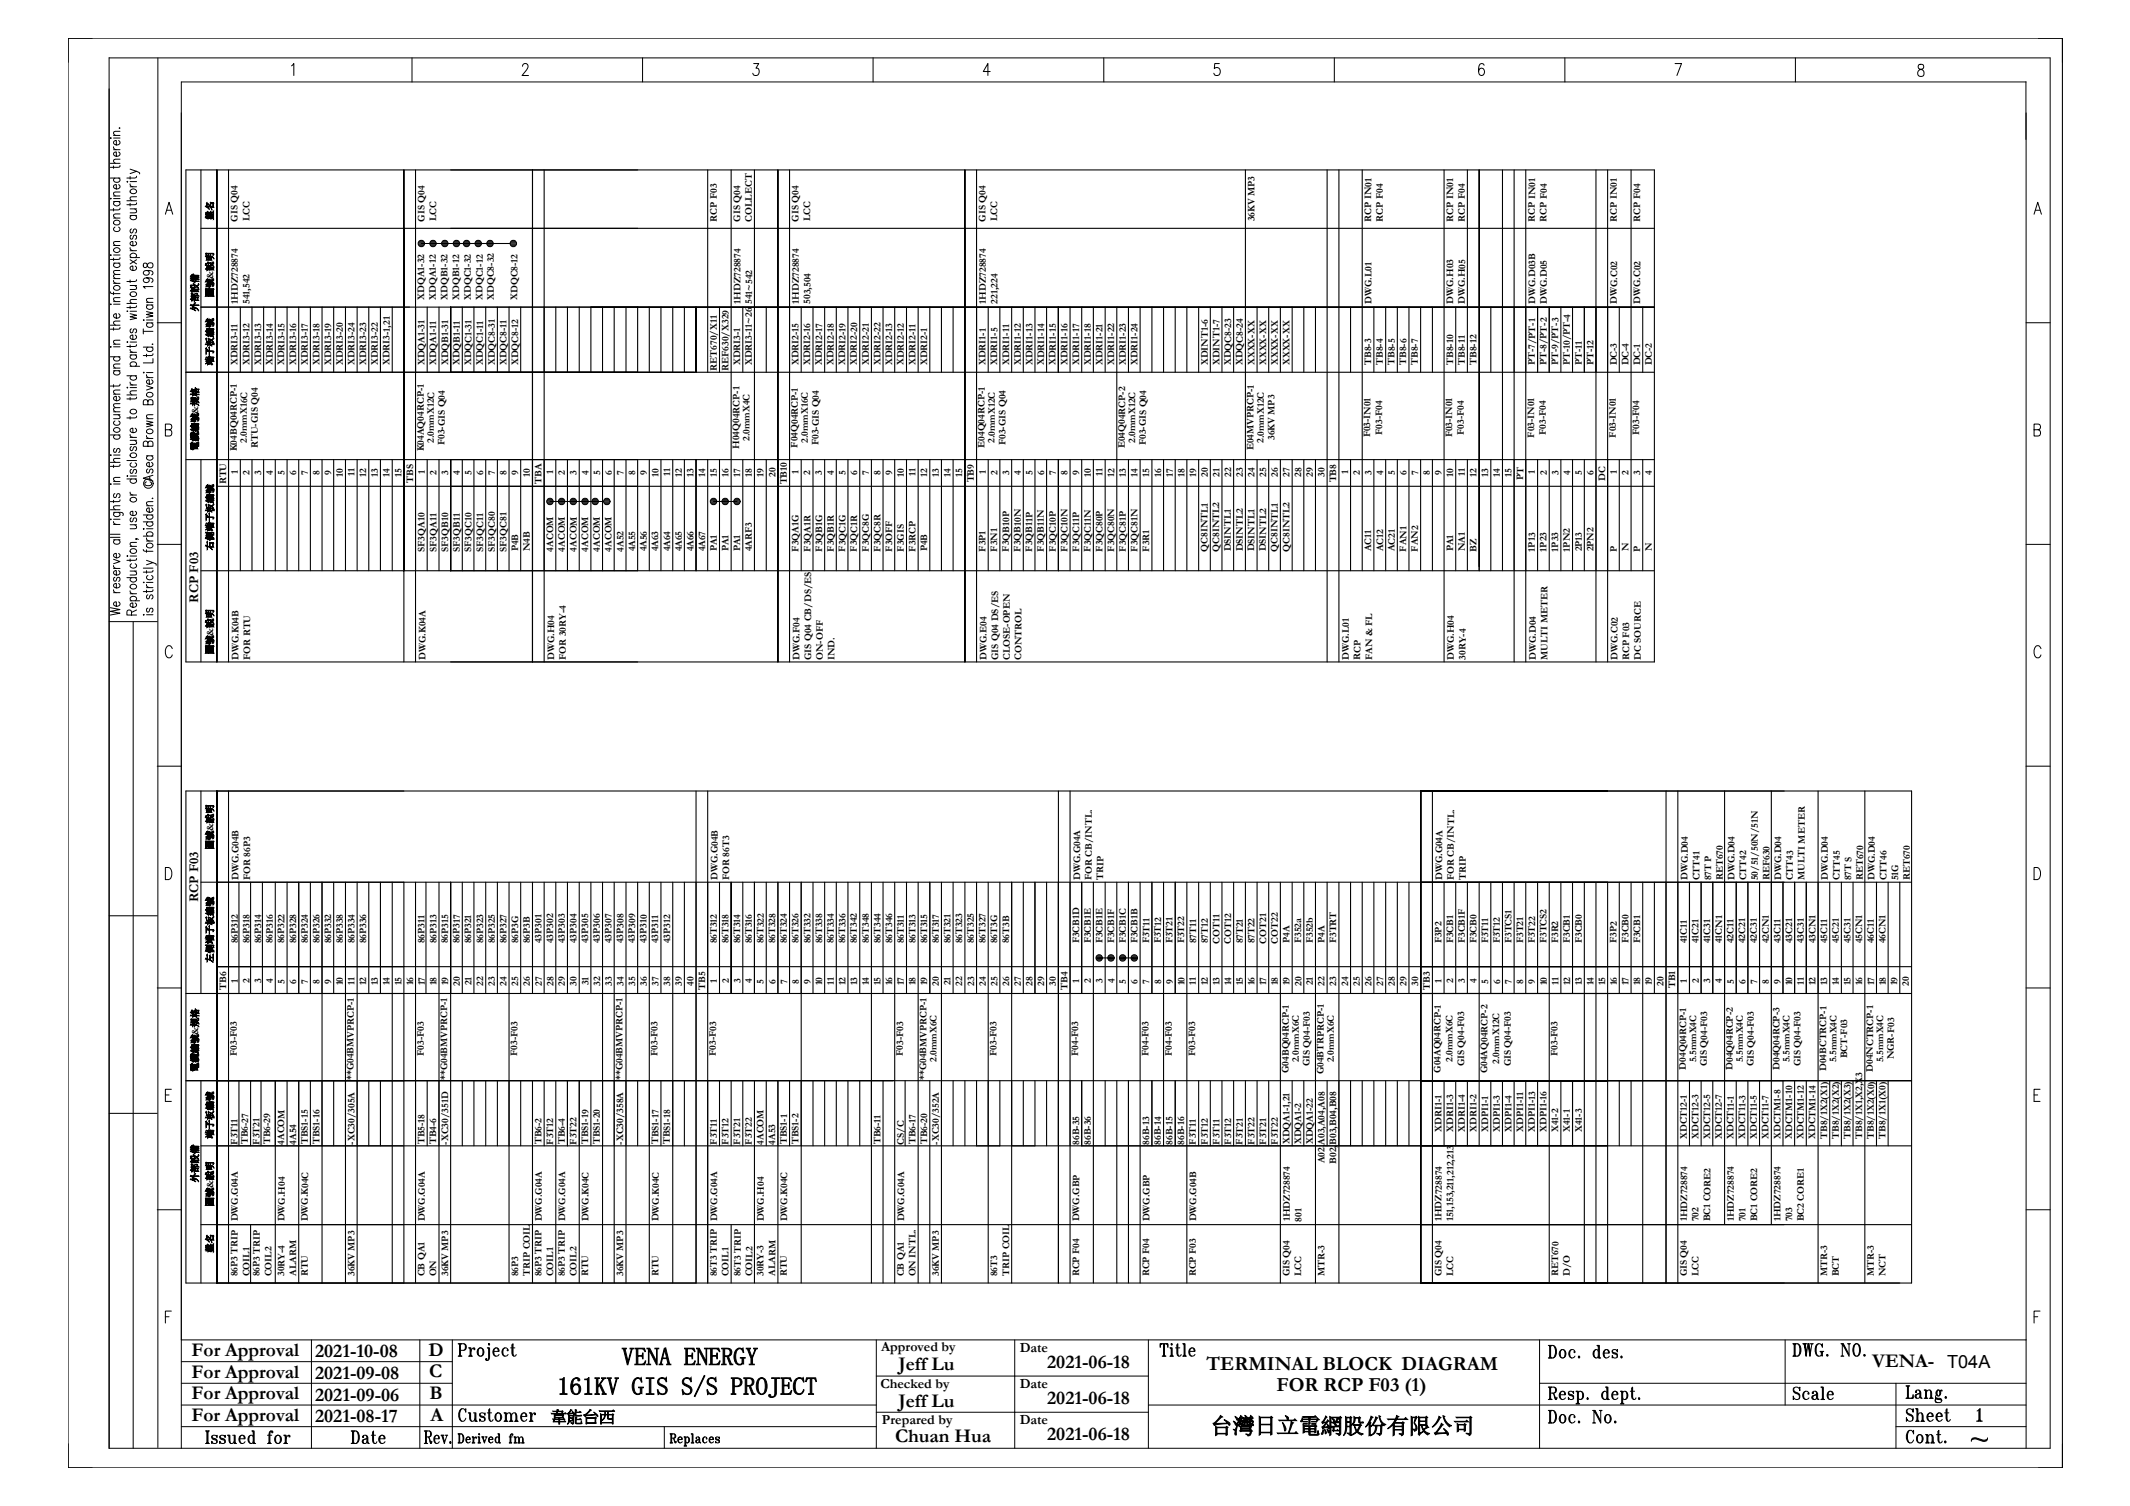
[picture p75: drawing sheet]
<svg xmlns="http://www.w3.org/2000/svg" width="297mm" height="210mm" viewBox="0 0 297 210" stroke-linecap="round" stroke-linejoin="round" font-family="sans-serif">
<defs><g id="words">
<g font-size="3.5">
<text x="86.7" y="190.4">VENA ENERGY</text>
<text x="77.7" y="194.5">161KV GIS S/S PROJECT</text>
</g>
<text font-size="3.1" x="168.8" y="199.9">台灣日立電網股份有限公司</text>
<g font-size="2.8">
<text x="168.2" y="191">TERMINAL BLOCK DIAGRAM</text>
<text x="178" y="193.9">FOR RCP F03 (1)</text>
</g>
<g font-size="2.7">
<text x="26.7" y="189.1">For Approval</text>
<text x="43.9" y="189.3">2021-10-08</text>
<text x="59.8" y="189.1">D</text>
<text x="125.3" y="191.1">Jeff Lu</text>
<text x="146" y="190.8">2021-06-18</text>
<text x="261" y="190.7">VENA-</text>
<text x="26.7" y="195.1">For Approval</text>
<text x="26.7" y="192.1">For Approval</text>
<text x="43.9" y="195.3">2021-09-06</text>
<text x="43.9" y="192.3">2021-09-08</text>
<text x="59.8" y="192.1">C</text>
<text x="59.9" y="195.1">B</text>
<text x="125.3" y="196.1">Jeff Lu</text>
<text x="146" y="195.8">2021-06-18</text>
<text x="26.7" y="198.1">For Approval</text>
<text x="43.9" y="198.3">2021-08-17</text>
<text x="60" y="198.1">A</text>
<text x="124.8" y="201.1">Chuan Hua</text>
<text x="146" y="200.8">2021-06-18</text>
</g>
<text font-size="2.5" x="271.5" y="190.8">T04A</text>
<text font-size="2.2" x="76.8" y="198.3">韋能台西</text>
<g font-size="1.9">
<text x="27.6" y="84" transform="rotate(-90 27.6 84)">RCP F03</text>
<text x="27.6" y="125.8" transform="rotate(-90 27.6 125.8)">RCP F03</text>
<text x="122.9" y="188.4">Approved by</text>
<text x="142.2" y="188.5">Date</text>
<text x="122.8" y="193.5">Checked by</text>
<text x="142.2" y="193.5">Date</text>
<text x="123" y="198.5">Prepared by</text>
<text x="142.2" y="198.5">Date</text>
</g>
<g font-size="1.4">
<text x="33.1" y="30.9" transform="rotate(-90 33.1 30.9)">GIS Q04</text>
<text x="34.8" y="30.9" transform="rotate(-90 34.8 30.9)">LCC</text>
<text x="59.2" y="30.9" transform="rotate(-90 59.2 30.9)">GIS Q04</text>
<text x="60.8" y="30.9" transform="rotate(-90 60.8 30.9)">LCC</text>
<text x="99.9" y="30.9" transform="rotate(-90 99.9 30.9)">RCP F03</text>
<text x="103.2" y="30.9" transform="rotate(-90 103.2 30.9)">GIS Q04</text>
<text x="104.8" y="30.9" transform="rotate(-90 104.8 30.9)">COLLECT</text>
<text x="111.3" y="30.9" transform="rotate(-90 111.3 30.9)">GIS Q04</text>
<text x="113" y="30.9" transform="rotate(-90 113 30.9)">LCC</text>
<text x="137.4" y="30.9" transform="rotate(-90 137.4 30.9)">GIS Q04</text>
<text x="139" y="30.9" transform="rotate(-90 139 30.9)">LCC</text>
<text x="174.9" y="30.8" transform="rotate(-90 174.9 30.8)">36KV MP3</text>
<text x="191.2" y="30.9" transform="rotate(-90 191.2 30.9)">RCP IN01</text>
<text x="192.8" y="30.9" transform="rotate(-90 192.8 30.9)">RCP F04</text>
<text x="202.6" y="30.9" transform="rotate(-90 202.6 30.9)">RCP IN01</text>
<text x="204.2" y="30.9" transform="rotate(-90 204.2 30.9)">RCP F04</text>
<text x="214" y="30.9" transform="rotate(-90 214 30.9)">RCP IN01</text>
<text x="215.7" y="30.9" transform="rotate(-90 215.7 30.9)">RCP F04</text>
<text x="225.4" y="30.9" transform="rotate(-90 225.4 30.9)">RCP IN01</text>
<text x="228.7" y="30.9" transform="rotate(-90 228.7 30.9)">RCP F04</text>
<text x="59.1" y="41.8" transform="rotate(-90 59.1 41.8)">XDQA1-32</text>
<text x="60.8" y="41.8" transform="rotate(-90 60.8 41.8)">XDQA1-12</text>
<text x="62.4" y="41.8" transform="rotate(-90 62.4 41.8)">XDQB1-32</text>
<text x="64" y="41.8" transform="rotate(-90 64 41.8)">XDQB1-12</text>
<text x="65.6" y="41.8" transform="rotate(-90 65.6 41.8)">XDQC1-32</text>
<text x="67.3" y="41.8" transform="rotate(-90 67.3 41.8)">XDQC1-12</text>
<text x="68.9" y="41.8" transform="rotate(-90 68.9 41.8)">XDQC8-32</text>
<text x="72.1" y="41.8" transform="rotate(-90 72.1 41.8)">XDQC8-12</text>
<text x="33.2" y="42.4" transform="rotate(-90 33.2 42.4)">1HDZ728874</text>
<text x="34.8" y="42.4" transform="rotate(-90 34.8 42.4)">541,542</text>
<text x="103.2" y="42.4" transform="rotate(-90 103.2 42.4)">1HDZ728874</text>
<text x="104.9" y="42.4" transform="rotate(-90 104.9 42.4)">541~542</text>
<text x="111.4" y="42.4" transform="rotate(-90 111.4 42.4)">1HDZ728874</text>
<text x="113" y="42.4" transform="rotate(-90 113 42.4)">503,504</text>
<text x="137.4" y="42.4" transform="rotate(-90 137.4 42.4)">1HDZ728874</text>
<text x="139.1" y="42.4" transform="rotate(-90 139.1 42.4)">221,224</text>
<text x="191.2" y="42.4" transform="rotate(-90 191.2 42.4)">DWG.L01</text>
<text x="202.6" y="42.4" transform="rotate(-90 202.6 42.4)">DWG.H03</text>
<text x="204.3" y="42.4" transform="rotate(-90 204.3 42.4)">DWG.H05</text>
<text x="214.1" y="42.4" transform="rotate(-90 214.1 42.4)">DWG.D03B</text>
<text x="215.7" y="42.4" transform="rotate(-90 215.7 42.4)">DWG.D05</text>
<text x="225.5" y="42.4" transform="rotate(-90 225.5 42.4)">DWG.C02</text>
<text x="228.7" y="42.4" transform="rotate(-90 228.7 42.4)">DWG.C02</text>
<text x="33.1" y="50.9" transform="rotate(-90 33.1 50.9)">XDRI3-11</text>
<text x="34.8" y="50.9" transform="rotate(-90 34.8 50.9)">XDRI3-12</text>
<text x="36.4" y="50.9" transform="rotate(-90 36.4 50.9)">XDRI3-13</text>
<text x="38" y="50.9" transform="rotate(-90 38 50.9)">XDRI3-14</text>
<text x="39.6" y="50.9" transform="rotate(-90 39.6 50.9)">XDRI3-15</text>
<text x="41.3" y="50.9" transform="rotate(-90 41.3 50.9)">XDRI3-16</text>
<text x="42.9" y="50.9" transform="rotate(-90 42.9 50.9)">XDRI3-17</text>
<text x="44.5" y="50.9" transform="rotate(-90 44.5 50.9)">XDRI3-18</text>
<text x="46.2" y="50.9" transform="rotate(-90 46.2 50.9)">XDRI3-19</text>
<text x="47.8" y="50.9" transform="rotate(-90 47.8 50.9)">XDRI3-20</text>
<text x="49.4" y="50.9" transform="rotate(-90 49.4 50.9)">XDRI3-24</text>
<text x="51.1" y="50.9" transform="rotate(-90 51.1 50.9)">XDRI3-23</text>
<text x="52.7" y="50.9" transform="rotate(-90 52.7 50.9)">XDRI3-22</text>
<text x="54.3" y="50.9" transform="rotate(-90 54.3 50.9)">XDRI3-1,21</text>
<text x="59.2" y="50.9" transform="rotate(-90 59.2 50.9)">XDQA1-31</text>
<text x="60.8" y="50.9" transform="rotate(-90 60.8 50.9)">XDQA1-11</text>
<text x="62.5" y="50.9" transform="rotate(-90 62.5 50.9)">XDQB1-31</text>
<text x="64.1" y="50.9" transform="rotate(-90 64.1 50.9)">XDQB1-11</text>
<text x="65.7" y="50.9" transform="rotate(-90 65.7 50.9)">XDQC1-31</text>
<text x="67.3" y="50.9" transform="rotate(-90 67.3 50.9)">XDQC1-11</text>
<text x="69" y="50.9" transform="rotate(-90 69 50.9)">XDQC8-31</text>
<text x="70.6" y="50.9" transform="rotate(-90 70.6 50.9)">XDQC8-11</text>
<text x="72.2" y="50.9" transform="rotate(-90 72.2 50.9)">XDQC8-12</text>
<text x="99.9" y="51.7" transform="rotate(-90 99.9 51.7)">RET670/X11</text>
<text x="101.6" y="51.7" transform="rotate(-90 101.6 51.7)">REF630/X329</text>
<text x="103.2" y="50.9" transform="rotate(-90 103.2 50.9)">XDRI3-1</text>
<text x="104.8" y="50.9" transform="rotate(-90 104.8 50.9)">XDRI3-11~26</text>
<text x="111.3" y="50.9" transform="rotate(-90 111.3 50.9)">XDRI2-15</text>
<text x="113" y="50.9" transform="rotate(-90 113 50.9)">XDRI2-16</text>
<text x="114.6" y="50.9" transform="rotate(-90 114.6 50.9)">XDRI2-17</text>
<text x="116.2" y="50.9" transform="rotate(-90 116.2 50.9)">XDRI2-18</text>
<text x="117.9" y="50.9" transform="rotate(-90 117.9 50.9)">XDRI2-19</text>
<text x="119.5" y="50.9" transform="rotate(-90 119.5 50.9)">XDRI2-20</text>
<text x="121.1" y="50.9" transform="rotate(-90 121.1 50.9)">XDRI2-21</text>
<text x="122.8" y="50.9" transform="rotate(-90 122.8 50.9)">XDRI2-22</text>
<text x="124.4" y="50.9" transform="rotate(-90 124.4 50.9)">XDRI2-13</text>
<text x="126" y="50.9" transform="rotate(-90 126 50.9)">XDRI2-12</text>
<text x="127.7" y="50.9" transform="rotate(-90 127.7 50.9)">XDRI2-11</text>
<text x="129.3" y="50.9" transform="rotate(-90 129.3 50.9)">XDRI2-1</text>
<text x="137.4" y="50.9" transform="rotate(-90 137.4 50.9)">XDRI1-1</text>
<text x="139.1" y="50.9" transform="rotate(-90 139.1 50.9)">XDRI1-5</text>
<text x="140.7" y="50.9" transform="rotate(-90 140.7 50.9)">XDRI1-11</text>
<text x="142.3" y="50.9" transform="rotate(-90 142.3 50.9)">XDRI1-12</text>
<text x="143.9" y="50.9" transform="rotate(-90 143.9 50.9)">XDRI1-13</text>
<text x="145.6" y="50.9" transform="rotate(-90 145.6 50.9)">XDRI1-14</text>
<text x="147.2" y="50.9" transform="rotate(-90 147.2 50.9)">XDRI1-15</text>
<text x="148.8" y="50.9" transform="rotate(-90 148.8 50.9)">XDRI1-16</text>
<text x="150.5" y="50.9" transform="rotate(-90 150.5 50.9)">XDRI1-17</text>
<text x="152.1" y="50.9" transform="rotate(-90 152.1 50.9)">XDRI1-18</text>
<text x="153.7" y="50.9" transform="rotate(-90 153.7 50.9)">XDRI1-21</text>
<text x="155.4" y="50.9" transform="rotate(-90 155.4 50.9)">XDRI1-22</text>
<text x="157" y="50.9" transform="rotate(-90 157 50.9)">XDRI1-23</text>
<text x="158.6" y="50.9" transform="rotate(-90 158.6 50.9)">XDRI1-24</text>
<text x="168.4" y="50.9" transform="rotate(-90 168.4 50.9)">XDINT1-6</text>
<text x="170" y="50.9" transform="rotate(-90 170 50.9)">XDINT1-7</text>
<text x="171.6" y="50.9" transform="rotate(-90 171.6 50.9)">XDQC8-23</text>
<text x="173.3" y="50.9" transform="rotate(-90 173.3 50.9)">XDQC8-24</text>
<text x="174.9" y="50.9" transform="rotate(-90 174.9 50.9)">XXXX-XX</text>
<text x="176.5" y="50.9" transform="rotate(-90 176.5 50.9)">XXXX-XX</text>
<text x="178.2" y="50.9" transform="rotate(-90 178.2 50.9)">XXXX-XX</text>
<text x="179.8" y="50.9" transform="rotate(-90 179.8 50.9)">XXXX-XX</text>
<text x="191.2" y="50.9" transform="rotate(-90 191.2 50.9)">TB8-3</text>
<text x="192.8" y="50.9" transform="rotate(-90 192.8 50.9)">TB8-4</text>
<text x="194.5" y="50.9" transform="rotate(-90 194.5 50.9)">TB8-5</text>
<text x="196.1" y="50.9" transform="rotate(-90 196.1 50.9)">TB8-6</text>
<text x="197.7" y="50.9" transform="rotate(-90 197.7 50.9)">TB8-7</text>
<text x="202.6" y="50.9" transform="rotate(-90 202.6 50.9)">TB8-10</text>
<text x="204.2" y="50.9" transform="rotate(-90 204.2 50.9)">TB8-11</text>
<text x="205.9" y="50.9" transform="rotate(-90 205.9 50.9)">TB8-12</text>
<text x="214" y="51" transform="rotate(-90 214 51)">PT-7/PT-1</text>
<text x="215.7" y="51" transform="rotate(-90 215.7 51)">PT-8/PT-2</text>
<text x="217.3" y="51" transform="rotate(-90 217.3 51)">PT-9/PT-3</text>
<text x="218.9" y="51" transform="rotate(-90 218.9 51)">PT-10/PT-4</text>
<text x="220.5" y="51" transform="rotate(-90 220.5 51)">PT-11</text>
<text x="222.2" y="51" transform="rotate(-90 222.2 51)">PT-12</text>
<text x="225.4" y="51" transform="rotate(-90 225.4 51)">DC-3</text>
<text x="227.1" y="51" transform="rotate(-90 227.1 51)">DC-4</text>
<text x="228.7" y="51" transform="rotate(-90 228.7 51)">DC-1</text>
<text x="230.3" y="51" transform="rotate(-90 230.3 51)">DC-2</text>
<text x="33" y="62.9" transform="rotate(-90 33 62.9)">K04BQ04RCP-1</text>
<text x="34.4" y="61.8" transform="rotate(-90 34.4 61.8)">2.0mmX16C</text>
<text x="35.9" y="62.5" transform="rotate(-90 35.9 62.5)">RTU-GIS Q04</text>
<text x="59.1" y="62.9" transform="rotate(-90 59.1 62.9)">K04AQ04RCP-1</text>
<text x="60.5" y="61.8" transform="rotate(-90 60.5 61.8)">2.0mmX12C</text>
<text x="62" y="62.1" transform="rotate(-90 62 62.1)">F03-GIS Q04</text>
<text x="103.1" y="62.6" transform="rotate(-90 103.1 62.6)">H04Q04RCP-1</text>
<text x="104.5" y="61.5" transform="rotate(-90 104.5 61.5)">2.0mmX4C</text>
<text x="111.2" y="62.4" transform="rotate(-90 111.2 62.4)">F04Q04RCP-1</text>
<text x="112.6" y="61.8" transform="rotate(-90 112.6 61.8)">2.0mmX16C</text>
<text x="114.1" y="62.1" transform="rotate(-90 114.1 62.1)">F03-GIS Q04</text>
<text x="137.3" y="62.5" transform="rotate(-90 137.3 62.5)">E04Q04RCP-1</text>
<text x="138.7" y="61.8" transform="rotate(-90 138.7 61.8)">2.0mmX12C</text>
<text x="140.2" y="62.1" transform="rotate(-90 140.2 62.1)">F03-GIS Q04</text>
<text x="156.9" y="62.5" transform="rotate(-90 156.9 62.5)">E04Q04RCP-2</text>
<text x="158.3" y="61.8" transform="rotate(-90 158.3 61.8)">2.0mmX12C</text>
<text x="159.8" y="62.1" transform="rotate(-90 159.8 62.1)">F03-GIS Q04</text>
<text x="174.8" y="62.8" transform="rotate(-90 174.8 62.8)">E04MVPRCP-1</text>
<text x="176.2" y="61.8" transform="rotate(-90 176.2 61.8)">2.0mmX12C</text>
<text x="177.7" y="61.4" transform="rotate(-90 177.7 61.4)">36KV MP3</text>
<text x="191.1" y="61" transform="rotate(-90 191.1 61)">F03-IN01</text>
<text x="192.7" y="60.6" transform="rotate(-90 192.7 60.6)">F03-F04</text>
<text x="202.5" y="61" transform="rotate(-90 202.5 61)">F03-IN01</text>
<text x="204.1" y="60.6" transform="rotate(-90 204.1 60.6)">F03-F04</text>
<text x="213.9" y="61" transform="rotate(-90 213.9 61)">F03-IN01</text>
<text x="215.5" y="60.6" transform="rotate(-90 215.5 60.6)">F03-F04</text>
<text x="225.3" y="61" transform="rotate(-90 225.3 61)">F03-IN01</text>
<text x="228.6" y="60.6" transform="rotate(-90 228.6 60.6)">F03-F04</text>
<text x="31.5" y="67.5" transform="rotate(-90 31.5 67.5)">RTU</text>
<text x="33.1" y="66.2" transform="rotate(-90 33.1 66.2)">1</text>
<text x="34.8" y="66.2" transform="rotate(-90 34.8 66.2)">2</text>
<text x="36.4" y="66.2" transform="rotate(-90 36.4 66.2)">3</text>
<text x="38" y="66.2" transform="rotate(-90 38 66.2)">4</text>
<text x="39.7" y="66.2" transform="rotate(-90 39.7 66.2)">5</text>
<text x="41.3" y="66.2" transform="rotate(-90 41.3 66.2)">6</text>
<text x="42.9" y="66.2" transform="rotate(-90 42.9 66.2)">7</text>
<text x="44.6" y="66.2" transform="rotate(-90 44.6 66.2)">8</text>
<text x="46.2" y="66.2" transform="rotate(-90 46.2 66.2)">9</text>
<text x="47.8" y="66.5" transform="rotate(-90 47.8 66.5)">10</text>
<text x="49.4" y="66.4" transform="rotate(-90 49.4 66.4)">11</text>
<text x="51.1" y="66.5" transform="rotate(-90 51.1 66.5)">12</text>
<text x="52.7" y="66.5" transform="rotate(-90 52.7 66.5)">13</text>
<text x="54.3" y="66.5" transform="rotate(-90 54.3 66.5)">14</text>
<text x="56" y="66.5" transform="rotate(-90 56 66.5)">15</text>
<text x="57.6" y="67.3" transform="rotate(-90 57.6 67.3)">TBS</text>
<text x="59.2" y="66.2" transform="rotate(-90 59.2 66.2)">1</text>
<text x="60.8" y="66.2" transform="rotate(-90 60.8 66.2)">2</text>
<text x="62.5" y="66.2" transform="rotate(-90 62.5 66.2)">3</text>
<text x="64.1" y="66.2" transform="rotate(-90 64.1 66.2)">4</text>
<text x="65.7" y="66.2" transform="rotate(-90 65.7 66.2)">5</text>
<text x="67.4" y="66.2" transform="rotate(-90 67.4 66.2)">6</text>
<text x="69" y="66.2" transform="rotate(-90 69 66.2)">7</text>
<text x="70.6" y="66.2" transform="rotate(-90 70.6 66.2)">8</text>
<text x="72.3" y="66.2" transform="rotate(-90 72.3 66.2)">9</text>
<text x="73.9" y="66.5" transform="rotate(-90 73.9 66.5)">10</text>
<text x="75.5" y="67.4" transform="rotate(-90 75.5 67.4)">TBA</text>
<text x="77.1" y="66.2" transform="rotate(-90 77.1 66.2)">1</text>
<text x="78.8" y="66.2" transform="rotate(-90 78.8 66.2)">2</text>
<text x="80.4" y="66.2" transform="rotate(-90 80.4 66.2)">3</text>
<text x="82" y="66.2" transform="rotate(-90 82 66.2)">4</text>
<text x="83.7" y="66.2" transform="rotate(-90 83.7 66.2)">5</text>
<text x="85.3" y="66.2" transform="rotate(-90 85.3 66.2)">6</text>
<text x="86.9" y="66.2" transform="rotate(-90 86.9 66.2)">7</text>
<text x="88.6" y="66.2" transform="rotate(-90 88.6 66.2)">8</text>
<text x="90.2" y="66.2" transform="rotate(-90 90.2 66.2)">9</text>
<text x="91.8" y="66.5" transform="rotate(-90 91.8 66.5)">10</text>
<text x="93.4" y="66.4" transform="rotate(-90 93.4 66.4)">11</text>
<text x="95.1" y="66.5" transform="rotate(-90 95.1 66.5)">12</text>
<text x="96.7" y="66.5" transform="rotate(-90 96.7 66.5)">13</text>
<text x="98.3" y="66.5" transform="rotate(-90 98.3 66.5)">14</text>
<text x="100" y="66.5" transform="rotate(-90 100 66.5)">15</text>
<text x="101.6" y="66.5" transform="rotate(-90 101.6 66.5)">16</text>
<text x="103.2" y="66.5" transform="rotate(-90 103.2 66.5)">17</text>
<text x="104.8" y="66.5" transform="rotate(-90 104.8 66.5)">18</text>
<text x="106.5" y="66.5" transform="rotate(-90 106.5 66.5)">19</text>
<text x="108.1" y="66.5" transform="rotate(-90 108.1 66.5)">20</text>
<text x="109.7" y="67.6" transform="rotate(-90 109.7 67.6)">TB10</text>
<text x="111.4" y="66.2" transform="rotate(-90 111.4 66.2)">1</text>
<text x="113" y="66.2" transform="rotate(-90 113 66.2)">2</text>
<text x="114.6" y="66.2" transform="rotate(-90 114.6 66.2)">3</text>
<text x="116.3" y="66.2" transform="rotate(-90 116.3 66.2)">4</text>
<text x="117.9" y="66.2" transform="rotate(-90 117.9 66.2)">5</text>
<text x="119.5" y="66.2" transform="rotate(-90 119.5 66.2)">6</text>
<text x="121.1" y="66.2" transform="rotate(-90 121.1 66.2)">7</text>
<text x="122.8" y="66.2" transform="rotate(-90 122.8 66.2)">8</text>
<text x="124.4" y="66.2" transform="rotate(-90 124.4 66.2)">9</text>
<text x="126" y="66.5" transform="rotate(-90 126 66.5)">10</text>
<text x="127.6" y="66.4" transform="rotate(-90 127.6 66.4)">11</text>
<text x="129.3" y="66.5" transform="rotate(-90 129.3 66.5)">12</text>
<text x="130.9" y="66.5" transform="rotate(-90 130.9 66.5)">13</text>
<text x="132.5" y="66.5" transform="rotate(-90 132.5 66.5)">14</text>
<text x="134.2" y="66.5" transform="rotate(-90 134.2 66.5)">15</text>
<text x="135.8" y="67.3" transform="rotate(-90 135.8 67.3)">TB9</text>
<text x="137.4" y="66.2" transform="rotate(-90 137.4 66.2)">1</text>
<text x="139.1" y="66.2" transform="rotate(-90 139.1 66.2)">2</text>
<text x="140.7" y="66.2" transform="rotate(-90 140.7 66.2)">3</text>
<text x="142.3" y="66.2" transform="rotate(-90 142.3 66.2)">4</text>
<text x="144" y="66.2" transform="rotate(-90 144 66.2)">5</text>
<text x="145.6" y="66.2" transform="rotate(-90 145.6 66.2)">6</text>
<text x="147.2" y="66.2" transform="rotate(-90 147.2 66.2)">7</text>
<text x="148.9" y="66.2" transform="rotate(-90 148.9 66.2)">8</text>
<text x="150.5" y="66.2" transform="rotate(-90 150.5 66.2)">9</text>
<text x="152.1" y="66.5" transform="rotate(-90 152.1 66.5)">10</text>
<text x="153.7" y="66.4" transform="rotate(-90 153.7 66.4)">11</text>
<text x="155.4" y="66.5" transform="rotate(-90 155.4 66.5)">12</text>
<text x="157" y="66.5" transform="rotate(-90 157 66.5)">13</text>
<text x="158.6" y="66.5" transform="rotate(-90 158.6 66.5)">14</text>
<text x="160.3" y="66.5" transform="rotate(-90 160.3 66.5)">15</text>
<text x="161.9" y="66.5" transform="rotate(-90 161.9 66.5)">16</text>
<text x="163.5" y="66.5" transform="rotate(-90 163.5 66.5)">17</text>
<text x="165.1" y="66.5" transform="rotate(-90 165.1 66.5)">18</text>
<text x="166.8" y="66.5" transform="rotate(-90 166.8 66.5)">19</text>
<text x="168.4" y="66.5" transform="rotate(-90 168.4 66.5)">20</text>
<text x="170" y="66.5" transform="rotate(-90 170 66.5)">21</text>
<text x="171.7" y="66.5" transform="rotate(-90 171.7 66.5)">22</text>
<text x="173.3" y="66.5" transform="rotate(-90 173.3 66.5)">23</text>
<text x="174.9" y="66.5" transform="rotate(-90 174.9 66.5)">24</text>
<text x="176.6" y="66.5" transform="rotate(-90 176.6 66.5)">25</text>
<text x="178.2" y="66.5" transform="rotate(-90 178.2 66.5)">26</text>
<text x="179.8" y="66.5" transform="rotate(-90 179.8 66.5)">27</text>
<text x="181.5" y="66.5" transform="rotate(-90 181.5 66.5)">28</text>
<text x="183.1" y="66.5" transform="rotate(-90 183.1 66.5)">29</text>
<text x="184.7" y="66.5" transform="rotate(-90 184.7 66.5)">30</text>
<text x="186.3" y="67.3" transform="rotate(-90 186.3 67.3)">TB8</text>
<text x="188" y="66.2" transform="rotate(-90 188 66.2)">1</text>
<text x="189.6" y="66.2" transform="rotate(-90 189.6 66.2)">2</text>
<text x="191.2" y="66.2" transform="rotate(-90 191.2 66.2)">3</text>
<text x="192.8" y="66.2" transform="rotate(-90 192.8 66.2)">4</text>
<text x="194.5" y="66.2" transform="rotate(-90 194.5 66.2)">5</text>
<text x="196.1" y="66.2" transform="rotate(-90 196.1 66.2)">6</text>
<text x="197.7" y="66.2" transform="rotate(-90 197.7 66.2)">7</text>
<text x="199.4" y="66.2" transform="rotate(-90 199.4 66.2)">8</text>
<text x="201" y="66.2" transform="rotate(-90 201 66.2)">9</text>
<text x="202.6" y="66.5" transform="rotate(-90 202.6 66.5)">10</text>
<text x="204.2" y="66.4" transform="rotate(-90 204.2 66.4)">11</text>
<text x="205.9" y="66.5" transform="rotate(-90 205.9 66.5)">12</text>
<text x="207.5" y="66.5" transform="rotate(-90 207.5 66.5)">13</text>
<text x="209.1" y="66.5" transform="rotate(-90 209.1 66.5)">14</text>
<text x="210.8" y="66.5" transform="rotate(-90 210.8 66.5)">15</text>
<text x="212.4" y="66.9" transform="rotate(-90 212.4 66.9)">PT</text>
<text x="214" y="66.2" transform="rotate(-90 214 66.2)">1</text>
<text x="215.7" y="66.2" transform="rotate(-90 215.7 66.2)">2</text>
<text x="217.3" y="66.2" transform="rotate(-90 217.3 66.2)">3</text>
<text x="218.9" y="66.2" transform="rotate(-90 218.9 66.2)">4</text>
<text x="220.5" y="66.2" transform="rotate(-90 220.5 66.2)">5</text>
<text x="222.2" y="66.2" transform="rotate(-90 222.2 66.2)">6</text>
<text x="223.8" y="67.1" transform="rotate(-90 223.8 67.1)">DC</text>
<text x="225.4" y="66.2" transform="rotate(-90 225.4 66.2)">1</text>
<text x="227.1" y="66.2" transform="rotate(-90 227.1 66.2)">2</text>
<text x="228.7" y="66.2" transform="rotate(-90 228.7 66.2)">3</text>
<text x="230.3" y="66.2" transform="rotate(-90 230.3 66.2)">4</text>
<text x="59.2" y="76.9" transform="rotate(-90 59.2 76.9)">SF3QA10</text>
<text x="60.8" y="76.9" transform="rotate(-90 60.8 76.9)">SF3QA11</text>
<text x="62.5" y="76.9" transform="rotate(-90 62.5 76.9)">SF3QB10</text>
<text x="64.1" y="76.9" transform="rotate(-90 64.1 76.9)">SF3QB11</text>
<text x="65.7" y="76.9" transform="rotate(-90 65.7 76.9)">SF3QC10</text>
<text x="67.4" y="76.9" transform="rotate(-90 67.4 76.9)">SF3QC11</text>
<text x="69" y="76.9" transform="rotate(-90 69 76.9)">SF3QC80</text>
<text x="70.6" y="76.9" transform="rotate(-90 70.6 76.9)">SF3QC81</text>
<text x="72.2" y="76.9" transform="rotate(-90 72.2 76.9)">P4B</text>
<text x="73.9" y="76.9" transform="rotate(-90 73.9 76.9)">N4B</text>
<text x="77.1" y="76.9" transform="rotate(-90 77.1 76.9)">4ACOM</text>
<text x="78.8" y="76.9" transform="rotate(-90 78.8 76.9)">4ACOM</text>
<text x="80.4" y="76.9" transform="rotate(-90 80.4 76.9)">4ACOM</text>
<text x="82" y="76.9" transform="rotate(-90 82 76.9)">4ACOM</text>
<text x="83.6" y="76.9" transform="rotate(-90 83.6 76.9)">4ACOM</text>
<text x="85.3" y="76.9" transform="rotate(-90 85.3 76.9)">4ACOM</text>
<text x="86.9" y="76.9" transform="rotate(-90 86.9 76.9)">4A52</text>
<text x="88.5" y="76.9" transform="rotate(-90 88.5 76.9)">4A55</text>
<text x="90.2" y="76.9" transform="rotate(-90 90.2 76.9)">4A56</text>
<text x="91.8" y="76.9" transform="rotate(-90 91.8 76.9)">4A63</text>
<text x="93.4" y="76.9" transform="rotate(-90 93.4 76.9)">4A64</text>
<text x="95.1" y="76.9" transform="rotate(-90 95.1 76.9)">4A65</text>
<text x="96.7" y="76.9" transform="rotate(-90 96.7 76.9)">4A66</text>
<text x="98.3" y="76.9" transform="rotate(-90 98.3 76.9)">4A67</text>
<text x="100" y="76.9" transform="rotate(-90 100 76.9)">PA1</text>
<text x="101.6" y="76.9" transform="rotate(-90 101.6 76.9)">PA1</text>
<text x="103.2" y="76.9" transform="rotate(-90 103.2 76.9)">PA1</text>
<text x="104.8" y="76.9" transform="rotate(-90 104.8 76.9)">4ARF3</text>
<text x="111.4" y="76.9" transform="rotate(-90 111.4 76.9)">F3QA1G</text>
<text x="113" y="76.9" transform="rotate(-90 113 76.9)">F3QA1R</text>
<text x="114.6" y="76.9" transform="rotate(-90 114.6 76.9)">F3QB1G</text>
<text x="116.2" y="76.9" transform="rotate(-90 116.2 76.9)">F3QB1R</text>
<text x="117.9" y="76.9" transform="rotate(-90 117.9 76.9)">F3QC1G</text>
<text x="119.5" y="76.9" transform="rotate(-90 119.5 76.9)">F3QC1R</text>
<text x="121.1" y="76.9" transform="rotate(-90 121.1 76.9)">F3QC8G</text>
<text x="122.8" y="76.9" transform="rotate(-90 122.8 76.9)">F3QC8R</text>
<text x="124.4" y="76.9" transform="rotate(-90 124.4 76.9)">F3OFF</text>
<text x="126" y="76.9" transform="rotate(-90 126 76.9)">F3GIS</text>
<text x="127.7" y="76.9" transform="rotate(-90 127.7 76.9)">F3RCP</text>
<text x="129.3" y="76.9" transform="rotate(-90 129.3 76.9)">P4B</text>
<text x="137.4" y="76.9" transform="rotate(-90 137.4 76.9)">F3P1</text>
<text x="139" y="76.9" transform="rotate(-90 139 76.9)">F3N1</text>
<text x="140.7" y="76.9" transform="rotate(-90 140.7 76.9)">F3QB10P</text>
<text x="142.3" y="76.9" transform="rotate(-90 142.3 76.9)">F3QB10N</text>
<text x="143.9" y="76.9" transform="rotate(-90 143.9 76.9)">F3QB11P</text>
<text x="145.6" y="76.9" transform="rotate(-90 145.6 76.9)">F3QB11N</text>
<text x="147.2" y="76.9" transform="rotate(-90 147.2 76.9)">F3QC10P</text>
<text x="148.8" y="76.9" transform="rotate(-90 148.8 76.9)">F3QC10N</text>
<text x="150.5" y="76.9" transform="rotate(-90 150.5 76.9)">F3QC11P</text>
<text x="152.1" y="76.9" transform="rotate(-90 152.1 76.9)">F3QC11N</text>
<text x="153.7" y="76.9" transform="rotate(-90 153.7 76.9)">F3QC80P</text>
<text x="155.3" y="76.9" transform="rotate(-90 155.3 76.9)">F3QC80N</text>
<text x="157" y="76.9" transform="rotate(-90 157 76.9)">F3QC81P</text>
<text x="158.6" y="76.9" transform="rotate(-90 158.6 76.9)">F3QC81N</text>
<text x="160.2" y="76.9" transform="rotate(-90 160.2 76.9)">F3R1</text>
<text x="168.4" y="76.9" transform="rotate(-90 168.4 76.9)">QC8INTL1</text>
<text x="170" y="76.9" transform="rotate(-90 170 76.9)">QC8INTL2</text>
<text x="171.6" y="76.9" transform="rotate(-90 171.6 76.9)">DSINTL1</text>
<text x="173.3" y="76.9" transform="rotate(-90 173.3 76.9)">DSINTL2</text>
<text x="174.9" y="76.9" transform="rotate(-90 174.9 76.9)">DSINTL1</text>
<text x="176.5" y="76.9" transform="rotate(-90 176.5 76.9)">DSINTL2</text>
<text x="178.1" y="76.9" transform="rotate(-90 178.1 76.9)">QC8INTL1</text>
<text x="179.8" y="76.9" transform="rotate(-90 179.8 76.9)">QC8INTL2</text>
<text x="191.2" y="76.9" transform="rotate(-90 191.2 76.9)">AC11</text>
<text x="192.8" y="76.8" transform="rotate(-90 192.8 76.8)">AC12</text>
<text x="194.5" y="76.8" transform="rotate(-90 194.5 76.8)">AC21</text>
<text x="196.1" y="76.9" transform="rotate(-90 196.1 76.9)">FAN1</text>
<text x="197.7" y="76.9" transform="rotate(-90 197.7 76.9)">FAN2</text>
<text x="202.6" y="76.9" transform="rotate(-90 202.6 76.9)">PA1</text>
<text x="204.2" y="76.9" transform="rotate(-90 204.2 76.9)">NA1</text>
<text x="205.9" y="76.9" transform="rotate(-90 205.9 76.9)">BZ</text>
<text x="214" y="76.9" transform="rotate(-90 214 76.9)">1P13</text>
<text x="215.7" y="76.9" transform="rotate(-90 215.7 76.9)">1P23</text>
<text x="217.3" y="76.9" transform="rotate(-90 217.3 76.9)">1P33</text>
<text x="218.9" y="76.9" transform="rotate(-90 218.9 76.9)">1PN2</text>
<text x="220.6" y="76.9" transform="rotate(-90 220.6 76.9)">2P13</text>
<text x="222.2" y="76.9" transform="rotate(-90 222.2 76.9)">2PN2</text>
<text x="225.4" y="76.9" transform="rotate(-90 225.4 76.9)">P</text>
<text x="227.1" y="76.9" transform="rotate(-90 227.1 76.9)">N</text>
<text x="228.7" y="76.9" transform="rotate(-90 228.7 76.9)">P</text>
<text x="230.3" y="76.9" transform="rotate(-90 230.3 76.9)">N</text>
<text x="33.3" y="92" transform="rotate(-90 33.3 92)">DWG.K04B</text>
<text x="34.9" y="92" transform="rotate(-90 34.9 92)">FOR RTU</text>
<text x="59.3" y="92" transform="rotate(-90 59.3 92)">DWG.K04A</text>
<text x="77.3" y="92" transform="rotate(-90 77.3 92)">DWG.H04</text>
<text x="78.9" y="92" transform="rotate(-90 78.9 92)">FOR 30RY-4</text>
<text x="111.5" y="92" transform="rotate(-90 111.5 92)">DWG.F04</text>
<text x="113.1" y="92" transform="rotate(-90 113.1 92)">GIS Q04 CB/DS/ES</text>
<text x="114.7" y="92" transform="rotate(-90 114.7 92)">ON-OFF</text>
<text x="116.3" y="92" transform="rotate(-90 116.3 92)">IND.</text>
<text x="137.5" y="92" transform="rotate(-90 137.5 92)">DWG.E04</text>
<text x="139.2" y="92" transform="rotate(-90 139.2 92)">GIS Q04 DS/ES</text>
<text x="140.8" y="92" transform="rotate(-90 140.8 92)">CLOSE-OPEN</text>
<text x="142.4" y="92" transform="rotate(-90 142.4 92)">CONTROL</text>
<text x="188.1" y="92" transform="rotate(-90 188.1 92)">DWG.L01</text>
<text x="189.7" y="92" transform="rotate(-90 189.7 92)">RCP</text>
<text x="191.3" y="92" transform="rotate(-90 191.3 92)">FAN &amp; FL</text>
<text x="202.7" y="92" transform="rotate(-90 202.7 92)">DWG.H04</text>
<text x="204.4" y="92" transform="rotate(-90 204.4 92)">30RY-4</text>
<text x="214.1" y="92" transform="rotate(-90 214.1 92)">DWG.D04</text>
<text x="215.8" y="92" transform="rotate(-90 215.8 92)">MULTI METER</text>
<text x="225.5" y="92" transform="rotate(-90 225.5 92)">DWG.C02</text>
<text x="227.2" y="92" transform="rotate(-90 227.2 92)">RCP F03</text>
<text x="228.8" y="92" transform="rotate(-90 228.8 92)">DC SOURCE</text>
<text x="33.2" y="122.7" transform="rotate(-90 33.2 122.7)">DWG.G04B</text>
<text x="34.9" y="122.7" transform="rotate(-90 34.9 122.7)">FOR 86P3</text>
<text x="100.1" y="122.7" transform="rotate(-90 100.1 122.7)">DWG.G04B</text>
<text x="101.7" y="122.7" transform="rotate(-90 101.7 122.7)">FOR 86T3</text>
<text x="150.6" y="122.7" transform="rotate(-90 150.6 122.7)">DWG.G04A</text>
<text x="152.2" y="122.7" transform="rotate(-90 152.2 122.7)">FOR CB/INTL.</text>
<text x="153.8" y="122.7" transform="rotate(-90 153.8 122.7)">TRIP</text>
<text x="201.1" y="122.7" transform="rotate(-90 201.1 122.7)">DWG.G04A</text>
<text x="202.7" y="122.7" transform="rotate(-90 202.7 122.7)">FOR CB/INTL.</text>
<text x="204.4" y="122.7" transform="rotate(-90 204.4 122.7)">TRIP</text>
<text x="235.3" y="122.7" transform="rotate(-90 235.3 122.7)">DWG.D04</text>
<text x="237" y="122.8" transform="rotate(-90 237 122.8)">CTT41</text>
<text x="238.6" y="122.8" transform="rotate(-90 238.6 122.8)">87T P</text>
<text x="240.2" y="122.8" transform="rotate(-90 240.2 122.8)">RET670</text>
<text x="241.8" y="122.7" transform="rotate(-90 241.8 122.7)">DWG.D04</text>
<text x="243.5" y="122.8" transform="rotate(-90 243.5 122.8)">CTT42</text>
<text x="245.1" y="122.7" transform="rotate(-90 245.1 122.7)">50/51/50N/51N</text>
<text x="246.7" y="122.7" transform="rotate(-90 246.7 122.7)">REF630</text>
<text x="248.4" y="122.7" transform="rotate(-90 248.4 122.7)">DWG.D04</text>
<text x="250" y="122.8" transform="rotate(-90 250 122.8)">CTT43</text>
<text x="251.6" y="122.7" transform="rotate(-90 251.6 122.7)">MULTI METER</text>
<text x="254.9" y="122.7" transform="rotate(-90 254.9 122.7)">DWG.D04</text>
<text x="256.5" y="122.8" transform="rotate(-90 256.5 122.8)">CTT45</text>
<text x="258.1" y="122.8" transform="rotate(-90 258.1 122.8)">87T S</text>
<text x="259.8" y="122.7" transform="rotate(-90 259.8 122.7)">RET670</text>
<text x="261.4" y="122.7" transform="rotate(-90 261.4 122.7)">DWG.D04</text>
<text x="263" y="122.8" transform="rotate(-90 263 122.8)">CTT46</text>
<text x="264.7" y="122.7" transform="rotate(-90 264.7 122.7)">51G</text>
<text x="266.3" y="122.7" transform="rotate(-90 266.3 122.7)">RET670</text>
<text x="33.1" y="131.6" transform="rotate(-90 33.1 131.6)">86P312</text>
<text x="34.8" y="131.6" transform="rotate(-90 34.8 131.6)">86P318</text>
<text x="36.4" y="131.6" transform="rotate(-90 36.4 131.6)">86P314</text>
<text x="38" y="131.6" transform="rotate(-90 38 131.6)">86P316</text>
<text x="39.6" y="131.6" transform="rotate(-90 39.6 131.6)">86P322</text>
<text x="41.3" y="131.6" transform="rotate(-90 41.3 131.6)">86P328</text>
<text x="42.9" y="131.6" transform="rotate(-90 42.9 131.6)">86P324</text>
<text x="44.5" y="131.6" transform="rotate(-90 44.5 131.6)">86P326</text>
<text x="46.2" y="131.6" transform="rotate(-90 46.2 131.6)">86P332</text>
<text x="47.8" y="131.6" transform="rotate(-90 47.8 131.6)">86P338</text>
<text x="49.4" y="131.6" transform="rotate(-90 49.4 131.6)">86P334</text>
<text x="51.1" y="131.6" transform="rotate(-90 51.1 131.6)">86P336</text>
<text x="59.2" y="131.6" transform="rotate(-90 59.2 131.6)">86P311</text>
<text x="60.8" y="131.6" transform="rotate(-90 60.8 131.6)">86P313</text>
<text x="62.5" y="131.6" transform="rotate(-90 62.5 131.6)">86P315</text>
<text x="64.1" y="131.6" transform="rotate(-90 64.1 131.6)">86P317</text>
<text x="65.7" y="131.6" transform="rotate(-90 65.7 131.6)">86P321</text>
<text x="67.4" y="131.6" transform="rotate(-90 67.4 131.6)">86P323</text>
<text x="69" y="131.6" transform="rotate(-90 69 131.6)">86P325</text>
<text x="70.6" y="131.6" transform="rotate(-90 70.6 131.6)">86P327</text>
<text x="72.2" y="131.6" transform="rotate(-90 72.2 131.6)">86P3G</text>
<text x="73.9" y="131.6" transform="rotate(-90 73.9 131.6)">86P3B</text>
<text x="75.5" y="131.5" transform="rotate(-90 75.5 131.5)">43P301</text>
<text x="77.1" y="131.5" transform="rotate(-90 77.1 131.5)">43P302</text>
<text x="78.7" y="131.5" transform="rotate(-90 78.7 131.5)">43P303</text>
<text x="80.4" y="131.5" transform="rotate(-90 80.4 131.5)">43P304</text>
<text x="82" y="131.5" transform="rotate(-90 82 131.5)">43P305</text>
<text x="83.6" y="131.5" transform="rotate(-90 83.6 131.5)">43P306</text>
<text x="85.3" y="131.5" transform="rotate(-90 85.3 131.5)">43P307</text>
<text x="86.9" y="131.5" transform="rotate(-90 86.9 131.5)">43P308</text>
<text x="88.5" y="131.5" transform="rotate(-90 88.5 131.5)">43P309</text>
<text x="90.2" y="131.5" transform="rotate(-90 90.2 131.5)">43P310</text>
<text x="91.8" y="131.5" transform="rotate(-90 91.8 131.5)">43P311</text>
<text x="93.4" y="131.5" transform="rotate(-90 93.4 131.5)">43P312</text>
<text x="100" y="131.6" transform="rotate(-90 100 131.6)">86T312</text>
<text x="101.6" y="131.6" transform="rotate(-90 101.6 131.6)">86T318</text>
<text x="103.2" y="131.6" transform="rotate(-90 103.2 131.6)">86T314</text>
<text x="104.8" y="131.6" transform="rotate(-90 104.8 131.6)">86T316</text>
<text x="106.5" y="131.6" transform="rotate(-90 106.5 131.6)">86T322</text>
<text x="108.1" y="131.6" transform="rotate(-90 108.1 131.6)">86T328</text>
<text x="109.7" y="131.6" transform="rotate(-90 109.7 131.6)">86T324</text>
<text x="111.3" y="131.6" transform="rotate(-90 111.3 131.6)">86T326</text>
<text x="113" y="131.6" transform="rotate(-90 113 131.6)">86T332</text>
<text x="114.6" y="131.6" transform="rotate(-90 114.6 131.6)">86T338</text>
<text x="116.2" y="131.6" transform="rotate(-90 116.2 131.6)">86T334</text>
<text x="117.9" y="131.6" transform="rotate(-90 117.9 131.6)">86T336</text>
<text x="119.5" y="131.6" transform="rotate(-90 119.5 131.6)">86T342</text>
<text x="121.1" y="131.6" transform="rotate(-90 121.1 131.6)">86T348</text>
<text x="122.8" y="131.6" transform="rotate(-90 122.8 131.6)">86T344</text>
<text x="124.4" y="131.6" transform="rotate(-90 124.4 131.6)">86T346</text>
<text x="126" y="131.6" transform="rotate(-90 126 131.6)">86T311</text>
<text x="127.7" y="131.6" transform="rotate(-90 127.7 131.6)">86T313</text>
<text x="129.3" y="131.6" transform="rotate(-90 129.3 131.6)">86T315</text>
<text x="130.9" y="131.6" transform="rotate(-90 130.9 131.6)">86T317</text>
<text x="132.5" y="131.6" transform="rotate(-90 132.5 131.6)">86T321</text>
<text x="134.2" y="131.6" transform="rotate(-90 134.2 131.6)">86T323</text>
<text x="135.8" y="131.6" transform="rotate(-90 135.8 131.6)">86T325</text>
<text x="137.4" y="131.6" transform="rotate(-90 137.4 131.6)">86T327</text>
<text x="139" y="131.6" transform="rotate(-90 139 131.6)">86T3G</text>
<text x="140.7" y="131.6" transform="rotate(-90 140.7 131.6)">86T3B</text>
<text x="150.5" y="131.5" transform="rotate(-90 150.5 131.5)">F3CB1D</text>
<text x="152.1" y="131.5" transform="rotate(-90 152.1 131.5)">F3CB1E</text>
<text x="153.7" y="131.5" transform="rotate(-90 153.7 131.5)">F3CB1E</text>
<text x="155.4" y="131.5" transform="rotate(-90 155.4 131.5)">F3CB1F</text>
<text x="157" y="131.5" transform="rotate(-90 157 131.5)">F3CB1C</text>
<text x="158.6" y="131.5" transform="rotate(-90 158.6 131.5)">F3CB1B</text>
<text x="160.3" y="131.5" transform="rotate(-90 160.3 131.5)">F3T11</text>
<text x="161.9" y="131.5" transform="rotate(-90 161.9 131.5)">F3T12</text>
<text x="163.5" y="131.5" transform="rotate(-90 163.5 131.5)">F3T21</text>
<text x="165.1" y="131.5" transform="rotate(-90 165.1 131.5)">F3T22</text>
<text x="166.8" y="131.6" transform="rotate(-90 166.8 131.6)">87T11</text>
<text x="168.4" y="131.6" transform="rotate(-90 168.4 131.6)">87T12</text>
<text x="170" y="131.6" transform="rotate(-90 170 131.6)">COT11</text>
<text x="171.6" y="131.6" transform="rotate(-90 171.6 131.6)">COT12</text>
<text x="173.3" y="131.6" transform="rotate(-90 173.3 131.6)">87T21</text>
<text x="174.9" y="131.6" transform="rotate(-90 174.9 131.6)">87T22</text>
<text x="176.5" y="131.6" transform="rotate(-90 176.5 131.6)">COT21</text>
<text x="178.2" y="131.6" transform="rotate(-90 178.2 131.6)">COT22</text>
<text x="179.8" y="131.5" transform="rotate(-90 179.8 131.5)">P4A</text>
<text x="181.4" y="131.5" transform="rotate(-90 181.4 131.5)">F352a</text>
<text x="183.1" y="131.5" transform="rotate(-90 183.1 131.5)">F352b</text>
<text x="184.7" y="131.5" transform="rotate(-90 184.7 131.5)">P4A</text>
<text x="186.3" y="131.5" transform="rotate(-90 186.3 131.5)">F3TRT</text>
<text x="201" y="131.5" transform="rotate(-90 201 131.5)">F3P2</text>
<text x="202.6" y="131.5" transform="rotate(-90 202.6 131.5)">F3CB1</text>
<text x="204.2" y="131.5" transform="rotate(-90 204.2 131.5)">F3CB1F</text>
<text x="205.9" y="131.5" transform="rotate(-90 205.9 131.5)">F3CB0</text>
<text x="207.5" y="131.5" transform="rotate(-90 207.5 131.5)">F3T11</text>
<text x="209.1" y="131.5" transform="rotate(-90 209.1 131.5)">F3T12</text>
<text x="210.8" y="131.5" transform="rotate(-90 210.8 131.5)">F3TCS1</text>
<text x="212.4" y="131.5" transform="rotate(-90 212.4 131.5)">F3T21</text>
<text x="214" y="131.5" transform="rotate(-90 214 131.5)">F3T22</text>
<text x="215.7" y="131.5" transform="rotate(-90 215.7 131.5)">F3TCS2</text>
<text x="217.3" y="131.5" transform="rotate(-90 217.3 131.5)">F3R2</text>
<text x="218.9" y="131.5" transform="rotate(-90 218.9 131.5)">F3CB1</text>
<text x="220.5" y="131.5" transform="rotate(-90 220.5 131.5)">F3CB0</text>
<text x="225.4" y="131.5" transform="rotate(-90 225.4 131.5)">F3P2</text>
<text x="227.1" y="131.5" transform="rotate(-90 227.1 131.5)">F3CB0</text>
<text x="228.7" y="131.5" transform="rotate(-90 228.7 131.5)">F3CB1</text>
<text x="235.2" y="131.5" transform="rotate(-90 235.2 131.5)">41C11</text>
<text x="236.8" y="131.5" transform="rotate(-90 236.8 131.5)">41C21</text>
<text x="238.5" y="131.5" transform="rotate(-90 238.5 131.5)">41C31</text>
<text x="240.1" y="131.5" transform="rotate(-90 240.1 131.5)">41CN1</text>
<text x="241.7" y="131.5" transform="rotate(-90 241.7 131.5)">42C11</text>
<text x="243.3" y="131.5" transform="rotate(-90 243.3 131.5)">42C21</text>
<text x="245" y="131.5" transform="rotate(-90 245 131.5)">42C31</text>
<text x="246.6" y="131.5" transform="rotate(-90 246.6 131.5)">42CN1</text>
<text x="248.2" y="131.5" transform="rotate(-90 248.2 131.5)">43C11</text>
<text x="249.9" y="131.5" transform="rotate(-90 249.9 131.5)">43C21</text>
<text x="251.5" y="131.5" transform="rotate(-90 251.5 131.5)">43C31</text>
<text x="253.1" y="131.5" transform="rotate(-90 253.1 131.5)">43CN1</text>
<text x="254.8" y="131.5" transform="rotate(-90 254.8 131.5)">45C11</text>
<text x="256.4" y="131.5" transform="rotate(-90 256.4 131.5)">45C21</text>
<text x="258" y="131.5" transform="rotate(-90 258 131.5)">45C31</text>
<text x="259.7" y="131.5" transform="rotate(-90 259.7 131.5)">45CN1</text>
<text x="261.3" y="131.5" transform="rotate(-90 261.3 131.5)">46C11</text>
<text x="262.9" y="131.5" transform="rotate(-90 262.9 131.5)">46CN1</text>
<text x="33.1" y="137.1" transform="rotate(-90 33.1 137.1)">1</text>
<text x="34.8" y="137.1" transform="rotate(-90 34.8 137.1)">2</text>
<text x="36.4" y="137.1" transform="rotate(-90 36.4 137.1)">3</text>
<text x="38" y="137.1" transform="rotate(-90 38 137.1)">4</text>
<text x="39.7" y="137.1" transform="rotate(-90 39.7 137.1)">5</text>
<text x="41.3" y="137.1" transform="rotate(-90 41.3 137.1)">6</text>
<text x="42.9" y="137.1" transform="rotate(-90 42.9 137.1)">7</text>
<text x="44.6" y="137.2" transform="rotate(-90 44.6 137.2)">8</text>
<text x="46.2" y="137.1" transform="rotate(-90 46.2 137.1)">9</text>
<text x="47.8" y="137.4" transform="rotate(-90 47.8 137.4)">10</text>
<text x="49.4" y="137.4" transform="rotate(-90 49.4 137.4)">11</text>
<text x="51.1" y="137.4" transform="rotate(-90 51.1 137.4)">12</text>
<text x="52.7" y="137.4" transform="rotate(-90 52.7 137.4)">13</text>
<text x="54.3" y="137.4" transform="rotate(-90 54.3 137.4)">14</text>
<text x="56" y="137.4" transform="rotate(-90 56 137.4)">15</text>
<text x="57.6" y="137.4" transform="rotate(-90 57.6 137.4)">16</text>
<text x="59.2" y="137.4" transform="rotate(-90 59.2 137.4)">17</text>
<text x="60.8" y="137.4" transform="rotate(-90 60.8 137.4)">18</text>
<text x="62.5" y="137.4" transform="rotate(-90 62.5 137.4)">19</text>
<text x="64.1" y="137.4" transform="rotate(-90 64.1 137.4)">20</text>
<text x="65.7" y="137.4" transform="rotate(-90 65.7 137.4)">21</text>
<text x="67.4" y="137.5" transform="rotate(-90 67.4 137.5)">22</text>
<text x="69" y="137.4" transform="rotate(-90 69 137.4)">23</text>
<text x="70.6" y="137.5" transform="rotate(-90 70.6 137.5)">24</text>
<text x="72.3" y="137.5" transform="rotate(-90 72.3 137.5)">25</text>
<text x="73.9" y="137.4" transform="rotate(-90 73.9 137.4)">26</text>
<text x="75.5" y="137.4" transform="rotate(-90 75.5 137.4)">27</text>
<text x="77.2" y="137.5" transform="rotate(-90 77.2 137.5)">28</text>
<text x="78.8" y="137.4" transform="rotate(-90 78.8 137.4)">29</text>
<text x="80.4" y="137.4" transform="rotate(-90 80.4 137.4)">30</text>
<text x="82.1" y="137.4" transform="rotate(-90 82.1 137.4)">31</text>
<text x="83.7" y="137.4" transform="rotate(-90 83.7 137.4)">32</text>
<text x="85.3" y="137.4" transform="rotate(-90 85.3 137.4)">33</text>
<text x="86.9" y="137.4" transform="rotate(-90 86.9 137.4)">34</text>
<text x="88.6" y="137.4" transform="rotate(-90 88.6 137.4)">35</text>
<text x="90.2" y="137.4" transform="rotate(-90 90.2 137.4)">36</text>
<text x="91.8" y="137.4" transform="rotate(-90 91.8 137.4)">37</text>
<text x="93.4" y="137.4" transform="rotate(-90 93.4 137.4)">38</text>
<text x="95.1" y="137.4" transform="rotate(-90 95.1 137.4)">39</text>
<text x="96.7" y="137.5" transform="rotate(-90 96.7 137.5)">40</text>
<text x="100" y="137.1" transform="rotate(-90 100 137.1)">1</text>
<text x="101.6" y="137.1" transform="rotate(-90 101.6 137.1)">2</text>
<text x="103.2" y="137.1" transform="rotate(-90 103.2 137.1)">3</text>
<text x="104.9" y="137.1" transform="rotate(-90 104.9 137.1)">4</text>
<text x="106.5" y="137.1" transform="rotate(-90 106.5 137.1)">5</text>
<text x="108.1" y="137.1" transform="rotate(-90 108.1 137.1)">6</text>
<text x="109.7" y="137.1" transform="rotate(-90 109.7 137.1)">7</text>
<text x="111.4" y="137.2" transform="rotate(-90 111.4 137.2)">8</text>
<text x="113" y="137.1" transform="rotate(-90 113 137.1)">9</text>
<text x="114.6" y="137.4" transform="rotate(-90 114.6 137.4)">10</text>
<text x="116.3" y="137.4" transform="rotate(-90 116.3 137.4)">11</text>
<text x="117.9" y="137.4" transform="rotate(-90 117.9 137.4)">12</text>
<text x="119.5" y="137.4" transform="rotate(-90 119.5 137.4)">13</text>
<text x="121.1" y="137.4" transform="rotate(-90 121.1 137.4)">14</text>
<text x="122.8" y="137.4" transform="rotate(-90 122.8 137.4)">15</text>
<text x="124.4" y="137.4" transform="rotate(-90 124.4 137.4)">16</text>
<text x="126" y="137.4" transform="rotate(-90 126 137.4)">17</text>
<text x="127.7" y="137.4" transform="rotate(-90 127.7 137.4)">18</text>
<text x="129.3" y="137.4" transform="rotate(-90 129.3 137.4)">19</text>
<text x="130.9" y="137.4" transform="rotate(-90 130.9 137.4)">20</text>
<text x="132.6" y="137.4" transform="rotate(-90 132.6 137.4)">21</text>
<text x="134.2" y="137.5" transform="rotate(-90 134.2 137.5)">22</text>
<text x="135.8" y="137.4" transform="rotate(-90 135.8 137.4)">23</text>
<text x="137.4" y="137.5" transform="rotate(-90 137.4 137.5)">24</text>
<text x="139.1" y="137.4" transform="rotate(-90 139.1 137.4)">25</text>
<text x="140.7" y="137.4" transform="rotate(-90 140.7 137.4)">26</text>
<text x="142.3" y="137.4" transform="rotate(-90 142.3 137.4)">27</text>
<text x="144" y="137.4" transform="rotate(-90 144 137.4)">28</text>
<text x="145.6" y="137.4" transform="rotate(-90 145.6 137.4)">29</text>
<text x="147.2" y="137.4" transform="rotate(-90 147.2 137.4)">30</text>
<text x="150.5" y="137.1" transform="rotate(-90 150.5 137.1)">1</text>
<text x="152.1" y="137.1" transform="rotate(-90 152.1 137.1)">2</text>
<text x="153.7" y="137.1" transform="rotate(-90 153.7 137.1)">3</text>
<text x="155.4" y="137.1" transform="rotate(-90 155.4 137.1)">4</text>
<text x="157" y="137.1" transform="rotate(-90 157 137.1)">5</text>
<text x="158.6" y="137.1" transform="rotate(-90 158.6 137.1)">6</text>
<text x="160.3" y="137.1" transform="rotate(-90 160.3 137.1)">7</text>
<text x="161.9" y="137.2" transform="rotate(-90 161.9 137.2)">8</text>
<text x="163.5" y="137.1" transform="rotate(-90 163.5 137.1)">9</text>
<text x="165.1" y="137.4" transform="rotate(-90 165.1 137.4)">10</text>
<text x="166.8" y="137.4" transform="rotate(-90 166.8 137.4)">11</text>
<text x="168.4" y="137.4" transform="rotate(-90 168.4 137.4)">12</text>
<text x="170" y="137.4" transform="rotate(-90 170 137.4)">13</text>
<text x="171.7" y="137.4" transform="rotate(-90 171.7 137.4)">14</text>
<text x="173.3" y="137.4" transform="rotate(-90 173.3 137.4)">15</text>
<text x="174.9" y="137.4" transform="rotate(-90 174.9 137.4)">16</text>
<text x="176.6" y="137.4" transform="rotate(-90 176.6 137.4)">17</text>
<text x="178.2" y="137.4" transform="rotate(-90 178.2 137.4)">18</text>
<text x="179.8" y="137.4" transform="rotate(-90 179.8 137.4)">19</text>
<text x="181.5" y="137.4" transform="rotate(-90 181.5 137.4)">20</text>
<text x="183.1" y="137.4" transform="rotate(-90 183.1 137.4)">21</text>
<text x="184.7" y="137.4" transform="rotate(-90 184.7 137.4)">22</text>
<text x="186.3" y="137.4" transform="rotate(-90 186.3 137.4)">23</text>
<text x="188" y="137.5" transform="rotate(-90 188 137.5)">24</text>
<text x="189.6" y="137.5" transform="rotate(-90 189.6 137.5)">25</text>
<text x="191.2" y="137.5" transform="rotate(-90 191.2 137.5)">26</text>
<text x="192.8" y="137.4" transform="rotate(-90 192.8 137.4)">27</text>
<text x="194.5" y="137.4" transform="rotate(-90 194.5 137.4)">28</text>
<text x="196.1" y="137.5" transform="rotate(-90 196.1 137.5)">29</text>
<text x="197.7" y="137.4" transform="rotate(-90 197.7 137.4)">30</text>
<text x="201" y="137.1" transform="rotate(-90 201 137.1)">1</text>
<text x="202.6" y="137.1" transform="rotate(-90 202.6 137.1)">2</text>
<text x="204.3" y="137.1" transform="rotate(-90 204.3 137.1)">3</text>
<text x="205.9" y="137.1" transform="rotate(-90 205.9 137.1)">4</text>
<text x="207.5" y="137.1" transform="rotate(-90 207.5 137.1)">5</text>
<text x="209.2" y="137.1" transform="rotate(-90 209.2 137.1)">6</text>
<text x="210.8" y="137.2" transform="rotate(-90 210.8 137.2)">7</text>
<text x="212.4" y="137.2" transform="rotate(-90 212.4 137.2)">8</text>
<text x="214" y="137.1" transform="rotate(-90 214 137.1)">9</text>
<text x="215.7" y="137.4" transform="rotate(-90 215.7 137.4)">10</text>
<text x="217.3" y="137.4" transform="rotate(-90 217.3 137.4)">11</text>
<text x="218.9" y="137.4" transform="rotate(-90 218.9 137.4)">12</text>
<text x="220.5" y="137.4" transform="rotate(-90 220.5 137.4)">13</text>
<text x="222.2" y="137.4" transform="rotate(-90 222.2 137.4)">14</text>
<text x="223.8" y="137.4" transform="rotate(-90 223.8 137.4)">15</text>
<text x="225.4" y="137.4" transform="rotate(-90 225.4 137.4)">16</text>
<text x="227.1" y="137.4" transform="rotate(-90 227.1 137.4)">17</text>
<text x="228.7" y="137.4" transform="rotate(-90 228.7 137.4)">18</text>
<text x="230.3" y="137.4" transform="rotate(-90 230.3 137.4)">19</text>
<text x="232" y="137.4" transform="rotate(-90 232 137.4)">20</text>
<text x="233.6" y="137.8" transform="rotate(-90 233.6 137.8)">TB1</text>
<text x="235.2" y="137.1" transform="rotate(-90 235.2 137.1)">1</text>
<text x="236.9" y="137.1" transform="rotate(-90 236.9 137.1)">2</text>
<text x="238.5" y="137.1" transform="rotate(-90 238.5 137.1)">3</text>
<text x="240.1" y="137.1" transform="rotate(-90 240.1 137.1)">4</text>
<text x="241.8" y="137.1" transform="rotate(-90 241.8 137.1)">5</text>
<text x="243.4" y="137.1" transform="rotate(-90 243.4 137.1)">6</text>
<text x="245" y="137.2" transform="rotate(-90 245 137.2)">7</text>
<text x="246.6" y="137.2" transform="rotate(-90 246.6 137.2)">8</text>
<text x="248.3" y="137.1" transform="rotate(-90 248.3 137.1)">9</text>
<text x="249.9" y="137.4" transform="rotate(-90 249.9 137.4)">10</text>
<text x="251.5" y="137.4" transform="rotate(-90 251.5 137.4)">11</text>
<text x="253.1" y="137.4" transform="rotate(-90 253.1 137.4)">12</text>
<text x="254.8" y="137.4" transform="rotate(-90 254.8 137.4)">13</text>
<text x="256.4" y="137.4" transform="rotate(-90 256.4 137.4)">14</text>
<text x="258" y="137.4" transform="rotate(-90 258 137.4)">15</text>
<text x="259.7" y="137.4" transform="rotate(-90 259.7 137.4)">16</text>
<text x="261.3" y="137.4" transform="rotate(-90 261.3 137.4)">17</text>
<text x="262.9" y="137.4" transform="rotate(-90 262.9 137.4)">18</text>
<text x="264.6" y="137.4" transform="rotate(-90 264.6 137.4)">19</text>
<text x="266.2" y="137.4" transform="rotate(-90 266.2 137.4)">20</text>
<text x="31.5" y="138" transform="rotate(-90 31.5 138)">TB6</text>
<text x="98.3" y="138" transform="rotate(-90 98.3 138)">TB5</text>
<text x="148.9" y="138" transform="rotate(-90 148.9 138)">TB4</text>
<text x="199.4" y="138" transform="rotate(-90 199.4 138)">TB3</text>
<text x="33" y="147.2" transform="rotate(-90 33 147.2)">F03-F03</text>
<text x="59.1" y="147.2" transform="rotate(-90 59.1 147.2)">F03-F03</text>
<text x="72.1" y="147.2" transform="rotate(-90 72.1 147.2)">F03-F03</text>
<text x="91.7" y="147.2" transform="rotate(-90 91.7 147.2)">F03-F03</text>
<text x="99.8" y="147.2" transform="rotate(-90 99.8 147.2)">F03-F03</text>
<text x="125.9" y="147.2" transform="rotate(-90 125.9 147.2)">F03-F03</text>
<text x="130.6" y="148.1" transform="rotate(-90 130.6 148.1)">2.0mmX6C</text>
<text x="138.9" y="147.2" transform="rotate(-90 138.9 147.2)">F03-F03</text>
<text x="150.3" y="147.2" transform="rotate(-90 150.3 147.2)">F04-F03</text>
<text x="160.1" y="147.2" transform="rotate(-90 160.1 147.2)">F04-F03</text>
<text x="163.4" y="147.2" transform="rotate(-90 163.4 147.2)">F04-F03</text>
<text x="166.6" y="147.2" transform="rotate(-90 166.6 147.2)">F03-F03</text>
<text x="179.7" y="149.6" transform="rotate(-90 179.7 149.6)">G04BQ04RCP-1</text>
<text x="181.1" y="148.1" transform="rotate(-90 181.1 148.1)">2.0mmX6C</text>
<text x="182.6" y="148.7" transform="rotate(-90 182.6 148.7)">GIS Q04-F03</text>
<text x="184.6" y="149.8" transform="rotate(-90 184.6 149.8)">G04BTRPRCP-1</text>
<text x="186" y="148.1" transform="rotate(-90 186 148.1)">2.0mmX6C</text>
<text x="200.9" y="149.6" transform="rotate(-90 200.9 149.6)">G04AQ04RCP-1</text>
<text x="202.5" y="148.1" transform="rotate(-90 202.5 148.1)">2.0mmX6C</text>
<text x="204.2" y="148.7" transform="rotate(-90 204.2 148.7)">GIS Q04-F03</text>
<text x="207.4" y="149.6" transform="rotate(-90 207.4 149.6)">G04AQ04RCP-2</text>
<text x="209" y="148.4" transform="rotate(-90 209 148.4)">2.0mmX12C</text>
<text x="210.7" y="148.7" transform="rotate(-90 210.7 148.7)">GIS Q04-F03</text>
<text x="217.2" y="147.2" transform="rotate(-90 217.2 147.2)">F03-F03</text>
<text x="235.1" y="149.2" transform="rotate(-90 235.1 149.2)">D04Q04RCP-1</text>
<text x="236.5" y="148.1" transform="rotate(-90 236.5 148.1)">5.5mmX4C</text>
<text x="238" y="148.7" transform="rotate(-90 238 148.7)">GIS Q04-F03</text>
<text x="241.6" y="149.2" transform="rotate(-90 241.6 149.2)">D04Q04RCP-2</text>
<text x="243" y="148.1" transform="rotate(-90 243 148.1)">5.5mmX4C</text>
<text x="244.5" y="148.7" transform="rotate(-90 244.5 148.7)">GIS Q04-F03</text>
<text x="248.1" y="149.2" transform="rotate(-90 248.1 149.2)">D04Q04RCP-3</text>
<text x="249.5" y="148.1" transform="rotate(-90 249.5 148.1)">5.5mmX4C</text>
<text x="251" y="148.7" transform="rotate(-90 251 148.7)">GIS Q04-F03</text>
<text x="254.6" y="149.4" transform="rotate(-90 254.6 149.4)">D04BCTRCP-1</text>
<text x="256" y="148.1" transform="rotate(-90 256 148.1)">5.5mmX4C</text>
<text x="257.6" y="147.6" transform="rotate(-90 257.6 147.6)">BCT-F03</text>
<text x="261.2" y="149.5" transform="rotate(-90 261.2 149.5)">D04NCTRCP-1</text>
<text x="262.6" y="148.1" transform="rotate(-90 262.6 148.1)">5.5mmX4C</text>
<text x="264.1" y="147.7" transform="rotate(-90 264.1 147.7)">NGR-F03</text>
<text x="49.3" y="150.6" transform="rotate(-90 49.3 150.6)">**G04BMVPRCP-1</text>
<text x="62.3" y="150.6" transform="rotate(-90 62.3 150.6)">**G04BMVPRCP-1</text>
<text x="86.8" y="150.6" transform="rotate(-90 86.8 150.6)">**G04BMVPRCP-1</text>
<text x="129.2" y="150.6" transform="rotate(-90 129.2 150.6)">**G04BMVPRCP-1</text>
<text x="33.1" y="159.6" transform="rotate(-90 33.1 159.6)">F3T11</text>
<text x="34.6" y="159.6" transform="rotate(-90 34.6 159.6)">TB6-27</text>
<text x="36.2" y="159.6" transform="rotate(-90 36.2 159.6)">F3T21</text>
<text x="37.7" y="159.6" transform="rotate(-90 37.7 159.6)">TB6-29</text>
<text x="39.6" y="159.6" transform="rotate(-90 39.6 159.6)">4ACOM</text>
<text x="41.3" y="159.6" transform="rotate(-90 41.3 159.6)">4A54</text>
<text x="42.9" y="159.6" transform="rotate(-90 42.9 159.6)">TBS1-15</text>
<text x="44.5" y="159.6" transform="rotate(-90 44.5 159.6)">TBS1-16</text>
<text x="49.4" y="159.6" transform="rotate(-90 49.4 159.6)">-XC30/305A</text>
<text x="59.2" y="159.6" transform="rotate(-90 59.2 159.6)">TB5-18</text>
<text x="60.8" y="159.6" transform="rotate(-90 60.8 159.6)">TB4-6</text>
<text x="62.5" y="159.6" transform="rotate(-90 62.5 159.6)">-XC30/351D</text>
<text x="75.5" y="159.6" transform="rotate(-90 75.5 159.6)">TB6-2</text>
<text x="77.1" y="159.6" transform="rotate(-90 77.1 159.6)">F3T12</text>
<text x="78.8" y="159.6" transform="rotate(-90 78.8 159.6)">TB6-4</text>
<text x="80.4" y="159.6" transform="rotate(-90 80.4 159.6)">F3T22</text>
<text x="82" y="159.6" transform="rotate(-90 82 159.6)">TBS1-19</text>
<text x="83.6" y="159.6" transform="rotate(-90 83.6 159.6)">TBS1-20</text>
<text x="86.9" y="159.6" transform="rotate(-90 86.9 159.6)">-XC30/358A</text>
<text x="91.8" y="159.6" transform="rotate(-90 91.8 159.6)">TBS1-17</text>
<text x="93.4" y="159.6" transform="rotate(-90 93.4 159.6)">TBS1-18</text>
<text x="99.9" y="159.6" transform="rotate(-90 99.9 159.6)">F3T11</text>
<text x="101.6" y="159.6" transform="rotate(-90 101.6 159.6)">F3T12</text>
<text x="103.2" y="159.6" transform="rotate(-90 103.2 159.6)">F3T21</text>
<text x="104.8" y="159.6" transform="rotate(-90 104.8 159.6)">F3T22</text>
<text x="106.5" y="159.6" transform="rotate(-90 106.5 159.6)">4ACOM</text>
<text x="108.1" y="159.6" transform="rotate(-90 108.1 159.6)">4A53</text>
<text x="109.7" y="159.6" transform="rotate(-90 109.7 159.6)">TBS1-1</text>
<text x="111.4" y="159.6" transform="rotate(-90 111.4 159.6)">TBS1-2</text>
<text x="122.8" y="159.6" transform="rotate(-90 122.8 159.6)">TB6-11</text>
<text x="126" y="159.6" transform="rotate(-90 126 159.6)">CS/C</text>
<text x="127.7" y="159.6" transform="rotate(-90 127.7 159.6)">TB6-17</text>
<text x="129.3" y="159.6" transform="rotate(-90 129.3 159.6)">TB6-20</text>
<text x="130.9" y="159.6" transform="rotate(-90 130.9 159.6)">-XC30/352A</text>
<text x="150.5" y="159.6" transform="rotate(-90 150.5 159.6)">86B-35</text>
<text x="152.1" y="159.6" transform="rotate(-90 152.1 159.6)">86B-36</text>
<text x="160.2" y="159.6" transform="rotate(-90 160.2 159.6)">86B-13</text>
<text x="161.9" y="159.6" transform="rotate(-90 161.9 159.6)">86B-14</text>
<text x="163.5" y="159.6" transform="rotate(-90 163.5 159.6)">86B-15</text>
<text x="165.1" y="159.6" transform="rotate(-90 165.1 159.6)">86B-16</text>
<text x="166.8" y="159.6" transform="rotate(-90 166.8 159.6)">F3T11</text>
<text x="168.4" y="159.6" transform="rotate(-90 168.4 159.6)">F3T12</text>
<text x="170" y="159.6" transform="rotate(-90 170 159.6)">F3T11</text>
<text x="171.6" y="159.6" transform="rotate(-90 171.6 159.6)">F3T12</text>
<text x="173.3" y="159.6" transform="rotate(-90 173.3 159.6)">F3T21</text>
<text x="174.9" y="159.6" transform="rotate(-90 174.9 159.6)">F3T22</text>
<text x="176.5" y="159.6" transform="rotate(-90 176.5 159.6)">F3T21</text>
<text x="178.2" y="159.6" transform="rotate(-90 178.2 159.6)">F3T22</text>
<text x="179.8" y="159.6" transform="rotate(-90 179.8 159.6)">XDQA1-1,21</text>
<text x="181.4" y="159.6" transform="rotate(-90 181.4 159.6)">XDQA1-2</text>
<text x="183.1" y="159.6" transform="rotate(-90 183.1 159.6)">XDQA1-22</text>
<text x="201" y="157.9" transform="rotate(-90 201 157.9)">XDRI1-1</text>
<text x="202.6" y="157.9" transform="rotate(-90 202.6 157.9)">XDRI1-3</text>
<text x="204.2" y="157.9" transform="rotate(-90 204.2 157.9)">XDRI1-4</text>
<text x="205.9" y="157.9" transform="rotate(-90 205.9 157.9)">XDRI1-2</text>
<text x="207.5" y="157.9" transform="rotate(-90 207.5 157.9)">XDPI1-1</text>
<text x="209.1" y="157.9" transform="rotate(-90 209.1 157.9)">XDPI1-3</text>
<text x="210.8" y="157.9" transform="rotate(-90 210.8 157.9)">XDPI1-4</text>
<text x="212.4" y="157.9" transform="rotate(-90 212.4 157.9)">XDPI1-11</text>
<text x="214" y="157.9" transform="rotate(-90 214 157.9)">XDPI1-13</text>
<text x="215.6" y="157.9" transform="rotate(-90 215.6 157.9)">XDPI1-16</text>
<text x="217.3" y="157.9" transform="rotate(-90 217.3 157.9)">X41-2</text>
<text x="218.9" y="157.9" transform="rotate(-90 218.9 157.9)">X41-1</text>
<text x="220.5" y="157.9" transform="rotate(-90 220.5 157.9)">X41-3</text>
<text x="235.2" y="158.8" transform="rotate(-90 235.2 158.8)">XDCT12-1</text>
<text x="236.8" y="158.8" transform="rotate(-90 236.8 158.8)">XDCT12-3</text>
<text x="238.5" y="158.8" transform="rotate(-90 238.5 158.8)">XDCT12-5</text>
<text x="240.1" y="158.8" transform="rotate(-90 240.1 158.8)">XDCT12-7</text>
<text x="241.7" y="158.8" transform="rotate(-90 241.7 158.8)">XDCT11-1</text>
<text x="243.4" y="158.8" transform="rotate(-90 243.4 158.8)">XDCT11-3</text>
<text x="245" y="158.8" transform="rotate(-90 245 158.8)">XDCT11-5</text>
<text x="246.6" y="158.8" transform="rotate(-90 246.6 158.8)">XDCT11-7</text>
<text x="248.2" y="158.8" transform="rotate(-90 248.2 158.8)">XDCTM1-8</text>
<text x="249.9" y="158.8" transform="rotate(-90 249.9 158.8)">XDCTM1-10</text>
<text x="251.5" y="158.8" transform="rotate(-90 251.5 158.8)">XDCTM1-12</text>
<text x="253.1" y="158.8" transform="rotate(-90 253.1 158.8)">XDCTM1-14</text>
<text x="254.8" y="158.8" transform="rotate(-90 254.8 158.8)">TB8/1X2(X1)</text>
<text x="256.4" y="158.8" transform="rotate(-90 256.4 158.8)">TB8/1X2(X2)</text>
<text x="258" y="158.8" transform="rotate(-90 258 158.8)">TB8/1X2(X3)</text>
<text x="259.6" y="158.8" transform="rotate(-90 259.6 158.8)">TB8/1X1,X2,X3</text>
<text x="261.3" y="158.8" transform="rotate(-90 261.3 158.8)">TB8/1X2(X0)</text>
<text x="262.9" y="158.8" transform="rotate(-90 262.9 158.8)">TB8/1X1(X0)</text>
<text x="184.7" y="162.2" transform="rotate(-90 184.7 162.2)">A02,A03,A04,A08</text>
<text x="186.3" y="162.3" transform="rotate(-90 186.3 162.3)">B02,B03,B04,B08</text>
<text x="33.2" y="170.3" transform="rotate(-90 33.2 170.3)">DWG.G04A</text>
<text x="39.7" y="170.3" transform="rotate(-90 39.7 170.3)">DWG.H04</text>
<text x="42.9" y="170.3" transform="rotate(-90 42.9 170.3)">DWG.K04C</text>
<text x="59.2" y="170.3" transform="rotate(-90 59.2 170.3)">DWG.G04A</text>
<text x="75.5" y="170.3" transform="rotate(-90 75.5 170.3)">DWG.G04A</text>
<text x="78.8" y="170.3" transform="rotate(-90 78.8 170.3)">DWG.G04A</text>
<text x="82.1" y="170.3" transform="rotate(-90 82.1 170.3)">DWG.K04C</text>
<text x="91.8" y="170.3" transform="rotate(-90 91.8 170.3)">DWG.K04C</text>
<text x="100" y="170.3" transform="rotate(-90 100 170.3)">DWG.G04A</text>
<text x="106.5" y="170.3" transform="rotate(-90 106.5 170.3)">DWG.H04</text>
<text x="109.8" y="170.3" transform="rotate(-90 109.8 170.3)">DWG.K04C</text>
<text x="126.1" y="170.3" transform="rotate(-90 126.1 170.3)">DWG.G04A</text>
<text x="150.5" y="170.3" transform="rotate(-90 150.5 170.3)">DWG.GBP</text>
<text x="160.3" y="170.3" transform="rotate(-90 160.3 170.3)">DWG.GBP</text>
<text x="166.8" y="170.3" transform="rotate(-90 166.8 170.3)">DWG.G04B</text>
<text x="179.8" y="170.3" transform="rotate(-90 179.8 170.3)">1HDZ728874</text>
<text x="181.5" y="170.3" transform="rotate(-90 181.5 170.3)">801</text>
<text x="201" y="170.3" transform="rotate(-90 201 170.3)">1HDZ728874</text>
<text x="202.6" y="170.3" transform="rotate(-90 202.6 170.3)">151,153,211,212,213</text>
<text x="235.2" y="170.3" transform="rotate(-90 235.2 170.3)">1HDZ728874</text>
<text x="236.9" y="170.3" transform="rotate(-90 236.9 170.3)">702</text>
<text x="238.5" y="170.3" transform="rotate(-90 238.5 170.3)">BC1 CORE2</text>
<text x="241.7" y="170.3" transform="rotate(-90 241.7 170.3)">1HDZ728874</text>
<text x="243.4" y="170.3" transform="rotate(-90 243.4 170.3)">701</text>
<text x="245" y="170.3" transform="rotate(-90 245 170.3)">BC1 CORE2</text>
<text x="248.3" y="170.3" transform="rotate(-90 248.3 170.3)">1HDZ728874</text>
<text x="249.9" y="170.3" transform="rotate(-90 249.9 170.3)">703</text>
<text x="251.5" y="170.3" transform="rotate(-90 251.5 170.3)">BC2 CORE1</text>
<text x="33.1" y="178" transform="rotate(-90 33.1 178)">86P3 TRIP</text>
<text x="34.8" y="178" transform="rotate(-90 34.8 178)">COIL1</text>
<text x="36.2" y="178" transform="rotate(-90 36.2 178)">86P3 TRIP</text>
<text x="37.8" y="178" transform="rotate(-90 37.8 178)">COIL2</text>
<text x="39.6" y="177.9" transform="rotate(-90 39.6 177.9)">30RY-4</text>
<text x="41.3" y="177.9" transform="rotate(-90 41.3 177.9)">ALARM</text>
<text x="42.9" y="178" transform="rotate(-90 42.9 178)">RTU</text>
<text x="49.4" y="177.9" transform="rotate(-90 49.4 177.9)">36KV MP3</text>
<text x="59.2" y="178" transform="rotate(-90 59.2 178)">CB QA1</text>
<text x="60.8" y="178" transform="rotate(-90 60.8 178)">ON</text>
<text x="62.5" y="177.9" transform="rotate(-90 62.5 177.9)">36KV MP3</text>
<text x="72.2" y="178" transform="rotate(-90 72.2 178)">86P3</text>
<text x="73.9" y="177.9" transform="rotate(-90 73.9 177.9)">TRIP COIL</text>
<text x="75.5" y="178" transform="rotate(-90 75.5 178)">86P3 TRIP</text>
<text x="77.1" y="178" transform="rotate(-90 77.1 178)">COIL1</text>
<text x="78.8" y="178" transform="rotate(-90 78.8 178)">86P3 TRIP</text>
<text x="80.4" y="178" transform="rotate(-90 80.4 178)">COIL2</text>
<text x="82" y="178" transform="rotate(-90 82 178)">RTU</text>
<text x="86.9" y="177.9" transform="rotate(-90 86.9 177.9)">36KV MP3</text>
<text x="91.8" y="178" transform="rotate(-90 91.8 178)">RTU</text>
<text x="99.9" y="178" transform="rotate(-90 99.9 178)">86T3 TRIP</text>
<text x="101.6" y="178" transform="rotate(-90 101.6 178)">COIL1</text>
<text x="103.3" y="178" transform="rotate(-90 103.3 178)">86T3 TRIP</text>
<text x="104.9" y="178" transform="rotate(-90 104.9 178)">COIL2</text>
<text x="106.5" y="177.9" transform="rotate(-90 106.5 177.9)">30RY-3</text>
<text x="108.1" y="177.9" transform="rotate(-90 108.1 177.9)">ALARM</text>
<text x="109.7" y="178" transform="rotate(-90 109.7 178)">RTU</text>
<text x="126" y="178" transform="rotate(-90 126 178)">CB QA1</text>
<text x="127.7" y="178" transform="rotate(-90 127.7 178)">ON INTL.</text>
<text x="130.9" y="177.9" transform="rotate(-90 130.9 177.9)">36KV MP3</text>
<text x="139.1" y="178" transform="rotate(-90 139.1 178)">86T3</text>
<text x="140.7" y="177.9" transform="rotate(-90 140.7 177.9)">TRIP COIL</text>
<text x="150.5" y="178" transform="rotate(-90 150.5 178)">RCP F04</text>
<text x="160.2" y="178" transform="rotate(-90 160.2 178)">RCP F04</text>
<text x="166.8" y="178" transform="rotate(-90 166.8 178)">RCP F03</text>
<text x="179.8" y="178" transform="rotate(-90 179.8 178)">GIS Q04</text>
<text x="181.4" y="178" transform="rotate(-90 181.4 178)">LCC</text>
<text x="184.7" y="178" transform="rotate(-90 184.7 178)">MTR-3</text>
<text x="201" y="178" transform="rotate(-90 201 178)">GIS Q04</text>
<text x="202.6" y="178" transform="rotate(-90 202.6 178)">LCC</text>
<text x="217.3" y="178" transform="rotate(-90 217.3 178)">RET670</text>
<text x="218.9" y="178" transform="rotate(-90 218.9 178)">D/O</text>
<text x="235.2" y="178" transform="rotate(-90 235.2 178)">GIS Q04</text>
<text x="236.8" y="178" transform="rotate(-90 236.8 178)">LCC</text>
<text x="254.8" y="178" transform="rotate(-90 254.8 178)">MTR-3</text>
<text x="256.4" y="178" transform="rotate(-90 256.4 178)">BCT</text>
<text x="261.3" y="178" transform="rotate(-90 261.3 178)">MTR-3</text>
<text x="262.9" y="177.9" transform="rotate(-90 262.9 177.9)">NCT</text>
</g>
<g font-size="1.3">
<text x="29.7" y="30.7" transform="rotate(-90 29.7 30.7)">盤名</text>
<text x="29.7" y="41.4" transform="rotate(-90 29.7 41.4)">圖號&amp;說明</text>
<text x="27.6" y="43.4" transform="rotate(-90 27.6 43.4)">外部設備</text>
<text x="29.7" y="50.9" transform="rotate(-90 29.7 50.9)">端子板編號</text>
<text x="27.6" y="62.9" transform="rotate(-90 27.6 62.9)">電纜編號&amp;規格</text>
<text x="29.7" y="76.7" transform="rotate(-90 29.7 76.7)">右側端子板編號</text>
<text x="29.7" y="91.2" transform="rotate(-90 29.7 91.2)">圖號&amp;說明</text>
<text x="29.7" y="118.5" transform="rotate(-90 29.7 118.5)">圖號&amp;說明</text>
<text x="29.7" y="134.3" transform="rotate(-90 29.7 134.3)">左側端子板編號</text>
<text x="27.6" y="149.5" transform="rotate(-90 27.6 149.5)">電纜編號&amp;規格</text>
<text x="29.7" y="158.8" transform="rotate(-90 29.7 158.8)">端子板編號</text>
<text x="27.6" y="164.9" transform="rotate(-90 27.6 164.9)">外部設備</text>
<text x="29.7" y="168.2" transform="rotate(-90 29.7 168.2)">圖號&amp;說明</text>
<text x="29.7" y="174.7" transform="rotate(-90 29.7 174.7)">盤名</text>
</g>
</g></defs>
<g fill="none" stroke="#000" stroke-width=".15">
<path d="M9.5 5.3h278.1v199.4h-278.1zM25.9 23.7h204.8v68.6h-204.8zM28 23.7v28.2M28 31.8h202.7M30.2 23.7v68.6v-68.6M30.2 23.7v68.6M31.9 23.7v68.6M57.9 23.7v68.6M63.6 34h7.5M74.2 23.7v68.6v-68.6M74.2 31.8v60.5M75.9 23.7v68.6"/>
<path d="M98.7 23.7v28.2M101.9 23.7v55.9M105.2 23.7v55.9M108.5 23.7v68.6v-68.6M108.5 31.8v60.5M110.1 23.7v68.6M134.5 23.7v68.6v-68.6M134.5 31.8v60.5M136.2 23.7v68.6M173.7 23.7v55.9M185 23.7v68.6M186.7 23.7v68.6"/>
<path d="M189.9 23.7v55.9M201.4 23.7v68.6M204.6 23.7v28.2M209.5 23.7v55.9M211.1 23.7v68.6M212.7 23.7v68.6M222.5 23.7v68.6M224.2 23.7v68.6M227.4 23.7v55.9M28 42.8h60.9v9.1h-63M33.5 42.8v9.1M35.1 42.8v9.1"/>
<path d="M36.8 42.8v9.1M38.4 42.8v9.1M40 42.8v9.1M41.7 42.8v9.1M43.3 42.8v9.1M44.9 42.8v9.1M46.5 42.8v9.1M48.2 42.8v9.1M49.8 42.8v9.1M51.4 42.8v9.1M53 42.8v9.1M54.7 42.8v9.1"/>
<path d="M56.3 42.8v9.1M59.6 42.8v9.1M61.2 42.8v9.1M62.8 51.9v-9.1h167.9h-148.3v9.1M64.5 42.8v9.1M66.1 42.8v9.1M67.7 42.8v9.1M69.4 42.8v9.1M71 42.8v9.1M72.6 42.8v9.1M77.5 42.8v9.1M79.1 42.8v9.1"/>
<path d="M80.8 42.8v9.1M84 42.8v9.1M85.6 42.8v9.1M87.3 42.8v9.1M90.5 42.8v9.1M92.2 42.8v9.1M93.8 42.8v9.1M95.4 42.8v9.1M96.8 51.9h-34h167.9M97.1 42.8v9.1v-9.1M97.1 42.8v9.1M100.3 42.8v9.1"/>
<path d="M103.6 42.8v9.1M106.8 42.8v9.1M111.7 42.8v9.1M113.4 42.8v9.1M115 42.8v9.1M116.6 42.8v9.1M118.2 42.8v9.1M119.9 42.8v9.1M121.5 42.8v9.1M123.1 42.8v9.1M124.8 42.8v9.1M126.4 42.8v9.1"/>
<path d="M128 42.8v9.1M129.6 42.8v9.1M131.3 42.8v9.1M132.9 42.8v9.1M137.8 42.8v9.1M139.4 42.8v9.1M141.1 42.8v9.1M142.7 42.8v9.1M144.3 42.8v9.1M145.9 42.8v9.1M147.6 42.8v9.1v-9.1M147.6 42.8v9.1"/>
<path d="M149.2 42.8v9.1M150.8 42.8v9.1M152.5 42.8v9.1M154.1 42.8v9.1M155.7 42.8v36.8M157.3 42.8v9.1M159 42.8v9.1M160.6 42.8v9.1M162.2 42.8v9.1M163.9 42.8v9.1M165.5 42.8v9.1M167.1 42.8v9.1"/>
<path d="M168.8 42.8v9.1M170.4 42.8v9.1M172 42.8v9.1M175.3 42.8v9.1M176.9 42.8v9.1M178.5 42.8v9.1M180.2 42.8v9.1M181.8 42.8v9.1M183.4 42.8v9.1M188.3 42.8v9.1M191.6 42.8v9.1M193.2 42.8v9.1"/>
<path d="M194.8 42.8v9.1M196.5 42.8v9.1M198.1 42.8v9.1M199.7 42.8v9.1M203 42.8v9.1M207.9 42.8v9.1M214.4 42.8v9.1M216 42.8v9.1M217.6 42.8v9.1M219.3 42.8v9.1M220.9 42.8v9.1M225.8 42.8v9.1"/>
<path d="M229.1 42.8v9.1M25.9 64.1h204.8M28 64.1v28.2M28 79.6h202.7M30.2 67.8h200.5M33.5 64.1v15.5M35.1 64.1v15.5M36.8 64.1v15.5M38.4 64.1v15.5M40 64.1v15.5M41.7 64.1v15.5M43.3 64.1v15.5"/>
<path d="M44.9 64.1v15.5M46.5 64.1v15.5M48.2 64.1v15.5M49.8 64.1v15.5M51.4 64.1v15.5M53 64.1v15.5M54.7 64.1v15.5M56.3 64.1v15.5v-55.9v68.6M59.6 64.1v15.5M61.2 64.1v15.5M62.8 64.1v15.5M64.5 64.1v15.5"/>
<path d="M66.1 64.1v15.5M67.7 64.1v15.5M69.4 64.1v15.5M71 64.1v15.5M72.6 64.1v15.5M77.5 64.1v15.5M79.1 64.1v15.5M80.8 64.1v15.5M82.4 64.1v15.5M84 64.1v15.5M85.6 64.1v15.5M87.3 64.1v15.5"/>
<path d="M88.9 64.1v15.5M90.5 64.1v15.5M92.2 64.1v15.5M93.8 64.1v15.5M95.4 64.1v15.5M97.1 64.1v15.5M98.7 64.1v15.5M99.5 69.9h3.3M100.3 64.1v15.5M103.6 64.1v15.5M106.8 64.1v15.5M111.7 64.1v15.5"/>
<path d="M113.4 64.1v15.5M115 64.1v15.5M116.6 64.1v15.5M118.2 64.1v15.5M119.9 64.1v15.5M121.5 64.1v15.5M123.1 64.1v15.5M124.8 64.1v15.5M126.4 64.1v15.5M128 64.1v15.5M129.6 64.1v15.5M131.3 64.1v15.5"/>
<path d="M132.9 64.1v15.5M137.8 64.1v15.5M139.4 64.1v15.5M141.1 64.1v15.5M142.7 64.1v15.5M144.3 64.1v15.5M145.9 64.1v15.5M147.6 64.1v15.5M149.2 64.1v15.5M150.8 64.1v15.5M152.5 64.1v15.5M154.1 64.1v15.5"/>
<path d="M157.3 64.1v15.5M159 64.1v15.5M160.6 64.1v15.5M162.2 64.1v15.5M163.9 64.1v15.5M165.5 64.1v15.5M167.1 64.1v15.5M168.8 64.1v15.5M170.4 64.1v15.5M172 64.1v15.5M175.3 64.1v15.5M176.9 64.1v15.5"/>
<path d="M178.5 64.1v15.5M180.2 64.1v15.5M181.8 64.1v15.5M183.4 64.1v15.5M188.3 64.1v15.5M191.6 64.1v15.5M193.2 64.1v15.5M194.8 64.1v15.5M196.5 64.1v15.5M198.1 64.1v15.5M199.7 64.1v15.5M203 64.1v15.5"/>
<path d="M204.6 64.1v15.5M206.3 64.1v15.5v-55.9v55.3M207.9 64.1v15.5M214.4 64.1v15.5M216 64.1v15.5M217.6 64.1v15.5M219.3 64.1v15.5M220.9 64.1v15.5M225.8 64.1v15.5M229.1 64.1v15.5M28 110.3v28.2M31.9 110.3v68.6"/>
<path d="M97.1 110.3v68.6h-66.9v-68.6v68.6M98.7 110.3v68.6M147.6 110.3v68.6M149.2 110.3v68.6M199.7 110.3v68.6M224.2 110.3h-26.1h68.4v68.6h-68.4h26.1v-55.9h-26.1h68.4M232.3 110.3v68.6M234 110.3v68.6M240.5 110.3v60.5M247 110.3v60.5M248.8 110.3h-222.9v68.6h222.9M253.5 110.3v68.6"/>
<path d="M260 110.3v68.6M25.9 138.5h222.9M28 123h220.8M33.3 123v15.5M34.9 123v15.5M36.6 123v15.5M38.4 123v15.5M40 123v15.5M41.7 123v15.5M43.3 123v15.5M44.9 123v55.9M46.5 123v15.5"/>
<path d="M48.2 123v55.9M49.8 123v55.9M51.4 123v15.5M53 123v15.5M54.7 123v55.9M56.3 123v55.9M56.3 134.8h-26.1h218.6M57.9 123v55.9M59.4 123v15.5M61.2 123v55.9M62.8 138.5v-15.5v15.5M62.8 123v55.9"/>
<path d="M64.5 123v15.5M66.1 123v15.5M67.7 123v15.5M69.4 123v15.5M71 123v55.9M72.6 123v15.5M74.2 123v15.5M75.9 123v15.5M77.5 123v15.5M79.1 123v15.5M80.8 123v15.5M82.4 123v15.5"/>
<path d="M84 123v55.9M85.6 123v55.9M87.3 123v55.9M88.9 123v15.5M90.5 123v55.9M92.2 123v15.5M93.8 123v55.9M95.4 123v15.5M100.3 123v15.5M101.9 138.5v-15.5v15.5M103.6 123v15.5M105.2 123v15.5"/>
<path d="M106.8 123v15.5M108.5 123v15.5M110.1 123v15.5M111.7 123v55.9M113.4 123v15.5M115 123v15.5M116.6 123v15.5M118.2 123v15.5M119.9 123v15.5M121.5 123v55.9M123.1 123v15.5M124.8 123v55.9"/>
<path d="M126.4 123v15.5M128 123v55.9M129.6 123v15.5M131.3 123v55.9M132.9 123v15.5M134.5 123v15.5M136.2 123v15.5M137.8 123v55.9M139.4 123v15.5M141.1 123v55.9M142.7 123v15.5M144.3 123v15.5"/>
<path d="M145.9 123v15.5M150.8 123v15.5M152.5 123v55.9M153.3 133.6h1.6M154.1 123v15.5M155.7 123v15.5M156.5 133.6h1.7M157.3 123v15.5M159 123v55.9M160.6 123v15.5M162.2 123v36.8M163.9 123v15.5"/>
<path d="M165.5 123v55.9M167.1 123v15.5M168.8 123v15.5M170.4 123v15.5M172 123v15.5M173.7 123v15.5M175.3 123v15.5M176.9 123v15.5M178.5 123v55.9M180.2 123v15.5M181.8 123v15.5M183.4 123v55.9"/>
<path d="M185 123v15.5M186.7 123v55.9M188.3 123v15.5M189.9 123v15.5M191.6 123v15.5M193.2 123v15.5M194.8 123v15.5M196.5 123v15.5M201.4 123v15.5M203 123v15.5M204.6 123v15.5M206.3 123v36.8"/>
<path d="M207.9 123v15.5M209.5 123v15.5M211.1 123v15.5M212.7 123v15.5M214.4 123v15.5M216 123v55.9M217.6 123v15.5M219.3 123v15.5M220.9 123v55.9M222.5 123v55.9M224.2 138.5h-26.1h68.4M224.2 134.8h-26.1h68.4"/>
<path d="M225.8 123v15.5M227.4 123v15.5M229.1 123v55.9M230.7 123v15.5M235.6 123v15.5M237.2 123v15.5M238.8 123v15.5M242.1 123v15.5M243.7 123v15.5M245.3 123v15.5M248.6 123v15.5M250.2 123v15.5"/>
<path d="M251.9 123v15.5M255.1 123v15.5M256.8 123v15.5M258.4 123v15.5M261.7 123v15.5M263.3 123v15.5M264.9 123v15.5M25.9 150.7h30.4M28 150.7v28.2M28 159.8h173.5M33.3 150.7v9.1M34.9 150.7v9.1"/>
<path d="M36.4 150.7v9.1M38.4 150.7v28.2M40 150.7v9.1M41.7 150.7v28.2M43.3 150.7v9.1M46.5 150.7v9.1M51.4 150.7v9.1M53 150.7v9.1M59.6 150.7v9.1M64.5 150.7v9.1M66.1 150.7v9.1M67.7 150.7v9.1"/>
<path d="M69.4 150.7v9.1M72.6 150.7v9.1M74.2 150.7v28.2M75.9 150.7v9.1M77.5 150.7v28.2M79.1 150.7v9.1M80.8 150.7v28.2M82.4 150.7v9.1M88.9 150.7v9.1M92.2 150.7v9.1M95.4 150.7v9.1M100.3 150.7v9.1"/>
<path d="M101.9 150.7v9.1M103.6 150.7v9.1M105.2 150.7v28.2M106.8 150.7v9.1M108.5 150.7v28.2M110.1 150.7v9.1M113.4 150.7v9.1M115 150.7v9.1M116.6 150.7v9.1M118.2 150.7v9.1M119.9 150.7v9.1M123.1 150.7v28.2"/>
<path d="M124.5 150.7h-94.3h218.6M126.2 150.7v9.1M129.6 150.7v28.2M132.9 150.7v9.1M134.5 150.7v9.1M136.2 150.7v9.1M139.4 150.7v9.1M142.7 150.7v9.1M144.3 150.7v9.1M145.9 150.7v9.1M150.8 150.7v9.1M154.1 150.7v9.1"/>
<path d="M155.7 150.7v28.2M157.3 150.7v28.2M160.6 150.7v9.1M163.9 150.7v9.1M167.1 150.7v9.1M168.8 150.7v9.1M170.4 150.7v9.1M172 150.7v9.1M173.7 150.7v9.1M175.3 150.7v9.1M176.9 150.7v9.1M180.2 150.7v9.1"/>
<path d="M181.8 150.7v9.1M185 150.7v9.1M188.3 150.7v9.1M189.9 150.7v9.1M191.6 150.7v9.1M193.2 150.7v9.1M194.8 150.7v9.1M196.5 150.7v9.1M198.1 150.7h68.4zM201.4 150.7v9.1M203 150.7v9.1M204.6 150.7v9.1"/>
<path d="M207.9 150.7v9.1M209.5 150.7v9.1M211.1 150.7v9.1M212.7 150.7v9.1M214.4 150.7v9.1M217.6 150.7v9.1M219.3 150.7v9.1M224.2 159.8h-26.1h68.4M225.8 150.7v9.1M227.4 150.7v9.1M235.6 150.7v9.1M237.2 150.7v9.1"/>
<path d="M238.8 150.7v9.1M242.1 150.7v9.1M243.7 150.7v9.1M245.3 150.7v9.1M248.6 150.7v9.1M250.2 150.7v9.1M251.9 150.7v9.1M255.1 150.7v9.1M256.8 150.7v9.1M258.4 150.7v9.1M261.7 150.7v9.1M263.3 150.7v9.1"/>
<path d="M28 170.8h220.8M30.2 178.9v-68.6v68.6M34.9 170.8v8.1M101.9 170.8v8.1M224.2 170.8h-26.1h68.4M264.9 178.9h-66.8v-68.6v68.6"/>
</g>
<g fill="none" stroke="#000" stroke-width=".14">
<path d="M12.9 5.3h-3.4v3.4M15.2 8.1v193.9h270.7v-193.9h-270.7M15.5 19.2v.1zM15.8 18.9h.9M15.8 19.2h.9M16.5 19.6a.31 .31 0 0 1 .2 .3 .31 .31 0 0 1-.2 .3h-.2a.36 .36 0 0 1-.4-.1 .36 .36 0 0 1 0-.4l.3-.1v.6M16.7 17.8v.1h-.1M16.7 18.3l-.8 .1-.1 .2 .3 .3M22 8.1v193.7M40.6 9.2l.4-.3v1.6M57.4 8.1v3.3M72.9 9.2v-.2l.2-.1h.3l.2 .1a.62 .62 0 0 1-.2 .7l-.6 .8h.9"/>
<path d="M89.6 8.1v3.3M105.1 8.9h.7l-.4 .6a.52 .52 0 0 1 .5 .6 .52 .52 0 0 1-.6 .4h-.2l-.1-.3M121.7 8.1v3.3M138.1 10h-1l.6-1.1v1.6M153.9 8.1v3.3M170 8.9h-.6l-.1 .7a.52 .52 0 0 1 .7 0 .52 .52 0 0 1 0 .7 .52 .52 0 0 1-.7 .1v-.2M186.1 8.1v3.3M206.9 9.1v-.2h-.3a.91 .91 0 0 0-.4 1.1v.3a.38 .38 0 0 0 .4 .2 .38 .38 0 0 0 .3-.2 .48 .48 0 0 0 0-.6 .48 .48 0 0 0-.5-.1l-.2 .4M218.2 8.1v3.3M233.6 8.9h.9l-.7 1.6M250.3 8.1v3.3M267.5 9.1a.37 .37 0 0 0 .2 .5 .56 .56 0 0 1 .6 .4 .56 .56 0 0 1-.3 .7 .49 .49 0 0 1-.6-.4 .49 .49 0 0 1 .4-.6l.2-.1a.37 .37 0 0 0 .2-.5l-.2-.1z"/>
<path d="M282.5 11.4v190.6M282.5 11.4h-257.2v190.6M284.2 5.3h3.4v3.4M15.4 35.6h.1zM15.4 22.8h1.3M15.4 24.8h1.3M15.5 27.6v.1zM15.8 39.1a.36 .36 0 0 0 .4 .4M15.8 20.5a.36 .36 0 0 0 .4 .4M15.8 39.5h.9M15.8 38.8h.9M15.8 34.2h.9"/>
<path d="M15.8 30.4h.9M15.8 27.3h.9M15.8 20.9h.9M15.8 23.1v.4M15.8 29.1v.3M15.8 36v.3M15.8 36.7h.9M15.8 35.6h.9M15.8 28.1h.9M15.8 27.7h.9M15.9 40a.43 .43 0 0 1 .5-.2 .43 .43 0 0 1 .3 .5 .43 .43 0 0 1-.6 .2 .43 .43 0 0 1-.2-.5zM15.9 34.7a.42 .42 0 0 1 .5-.2 .42 .42 0 0 1 .3 .5 .42 .42 0 0 1-.6 .2 .42 .42 0 0 1-.2-.5z"/>
<path d="M15.9 30.9a.43 .43 0 0 1 .5-.2 .43 .43 0 0 1 .3 .5 .43 .43 0 0 1-.6 .2 .43 .43 0 0 1-.2-.5zM16 36.7a.29 .29 0 0 0-.2 .3 .29 .29 0 0 0 .2 .2 .41 .41 0 0 0 .5 .1 .41 .41 0 0 0 .2-.5l-.2-.1M16 31.7a.31 .31 0 0 0-.2 .3 .31 .31 0 0 0 .2 .2l.2 .1a.36 .36 0 0 0 .4-.1 .36 .36 0 0 0 .1-.4l-.2-.1M16 28.1l-.1 .1a.44 .44 0 0 0 .3 .5 .44 .44 0 0 0 .5-.2v-.2l-.2-.2M16 24.8a.29 .29 0 0 0-.2 .3 .29 .29 0 0 0 .2 .3h.2a.36 .36 0 0 0 .4-.1 .36 .36 0 0 0 .1-.4l-.2-.1M16.5 25.7a.29 .29 0 0 1 .2 .3 .29 .29 0 0 1-.2 .3h-.2a.36 .36 0 0 1-.4 0 .36 .36 0 0 1 0-.5l.3-.1v.6M16.5 21.2a.29 .29 0 0 1 .2 .3 .29 .29 0 0 1-.2 .3h-.2a.36 .36 0 0 1-.4-.1 .36 .36 0 0 1 0-.4l.3-.1v.6M16.7 35.9v.2l-.2 .1h-1.1M16.7 29v.2l-.2 .1h-1.1M16.7 23.1v.2h-.2h-1.1M16.7 38.3h-.8l-.1 .3 .3 .2M16.7 37.7l-.8 .1-.1 .2 .3 .3"/>
<path d="M16.7 33.7h-.8l-.1 .3 .3 .2M16.7 29.8l-.8 .1-.1 .3 .3 .2M16.7 26.8h-.8l-.1 .3 .3 .2M16.7 22.2l-.8 .1-.1 .2 .3 .3M17.7 25.3h.1zM17.7 28h1.3M18.1 36.2l.9 .6M18.1 35h.9M18.1 26h.9M18.1 34.5a.39 .39 0 0 0 .4 .5M18.1 25.6a.36 .36 0 0 0 .4 .4M18.1 23.6l.9 .3-.9 .3"/>
<path d="M18.1 24.6v.4M18.1 28.4v.3M18.1 39v.4M18.1 39.8h.9M18.1 35.9h1.4M18.1 30h.9M18.1 29.1h.9M18.1 25.3h.9M18.2 26.5a.42 .42 0 0 1 .5-.2 .42 .42 0 0 1 .3 .6 .42 .42 0 0 1-.6 .1 .42 .42 0 0 1-.2-.5zM18.3 35.9l-.1-.1a.44 .44 0 0 1 .3-.5 .44 .44 0 0 1 .5 .3v.1l-.2 .2M18.3 32.8a.29 .29 0 0 0-.2 .3 .29 .29 0 0 0 .2 .3l.2-.1 .2-.5h.1a.29 .29 0 0 1 .2 .3 .29 .29 0 0 1-.2 .3M18.3 31.9a.31 .31 0 0 0-.2 .3 .31 .31 0 0 0 .2 .3l.2-.1 .2-.4 .1-.1a.31 .31 0 0 1 .2 .3 .31 .31 0 0 1-.2 .3"/>
<path d="M18.3 30l-.1 .2a.44 .44 0 0 0 .3 .5 .44 .44 0 0 0 .5-.3v-.2l-.2-.2M18.8 39.8l.2 .3v.2l-.9 .1M18.8 29.1l.2 .3v.2l-.9 .1M18.8 37.1a.31 .31 0 0 1 .3 .3 .31 .31 0 0 1-.3 .3h-.1a.36 .36 0 0 1-.5-.1 .36 .36 0 0 1 0-.4l.3-.1v.6M18.8 33.7l.2 .1a.44 .44 0 0 1-.3 .5 .44 .44 0 0 1-.6-.3l.2-.3h.2v.6M19 23.9l.5 .2v.2M19 36.2l-.9 .6M19 39v.2l-.2 .1h-1.1M19 28.3v.2h-.2h-1.1M19 24.6v.2h-.2h-1.1M19 27.4l-.8 .1-.1 .2 .3 .3M20 36.7a.34 .34 0 0 0 0 .4 .34 .34 0 0 0 .3 .2l.1-.1a.54 .54 0 0 1 .3-.5 .54 .54 0 0 1 .6 0 .43 .43 0 0 1-.3 .7 .43 .43 0 0 1-.5-.6l-.2-.1z"/>
<path d="M20.4 38.7a.35 .35 0 0 1 .4 .4 .39 .39 0 0 1-.5 .3 .39 .39 0 0 1-.1-.6l.2-.1a.63 .63 0 0 1 .9 .4l-.2 .3M20.4 37.7a.35 .35 0 0 1 .4 .4 .39 .39 0 0 1-.5 .3 .39 .39 0 0 1-.1-.6l.2-.1a.63 .63 0 0 1 .9 .4l-.2 .2M21.3 40h-1.3l.2 .2M23.1 29.9l.5-1.7 .5 1.7M23.3 29.3h.6M58.8 34h5.3M283.6 29.9l.5-1.7 .5 1.7M283.8 29.3h.7M15.4 48.4h.1zM15.4 42.4h.1zM15.4 45.3h1.3M15.4 40.7l.1 .2h.1h1.1"/>
<path d="M15.4 49.7h1.3M15.8 57.4h.9M15.8 55h.9M15.8 51.3h.9M15.8 48h.9M15.8 42.1h.9M15.8 40.7v.4M15.8 45.7v.4M15.8 53.6v.4M15.8 57.8h.9M15.8 51.7h.9M15.8 48.4h.9"/>
<path d="M15.8 42.4h.9M15.9 59.8a.43 .43 0 0 1 .5-.2 .43 .43 0 0 1 .3 .5 .43 .43 0 0 1-.6 .2 .43 .43 0 0 1-.2-.5zM16 58.7a.29 .29 0 0 0-.2 .3 .29 .29 0 0 0 .2 .3h.2a.36 .36 0 0 0 .4-.1 .36 .36 0 0 0 .1-.4l-.2-.1M16 51.7a.29 .29 0 0 0-.2 .3 .29 .29 0 0 0 .2 .3h.2a.36 .36 0 0 0 .4-.1 .36 .36 0 0 0 .1-.4l-.2-.1M16 49.7a.29 .29 0 0 0-.2 .3 .29 .29 0 0 0 .2 .3h.2a.36 .36 0 0 0 .4 0 .36 .36 0 0 0 .1-.5l-.2-.1M16.5 57.8l.2 .3v.2l-.9 .1M16.5 55.3a.29 .29 0 0 1 .2 .2 .29 .29 0 0 1-.2 .3 .41 .41 0 0 1-.4 0 .41 .41 0 0 1-.2-.4l.3-.1v.6M16.5 43.7a.31 .31 0 0 1 .2 .3 .31 .31 0 0 1-.2 .3l-.2 .1a.36 .36 0 0 1-.4-.1 .36 .36 0 0 1 0-.4l.3-.2v.7M16.7 53.6v.2h-.2h-1.1M16.7 45.6v.3h-.2h-1.1M16.7 56.8l-.8 .1-.1 .3 .3 .2M16.7 56.3h-.8l-.1 .3 .3 .2"/>
<path d="M16.7 54.4l-.8 .1-.1 .2 .3 .3M16.7 50.8h-.8l-.1 .3 .3 .2M16.7 47.4l-.8 .1-.1 .2 .3 .3M16.7 44.8h-.8l-.1 .3 .3 .2M16.7 41.5h-.8l-.1 .3 .3 .3M17.7 55.1h1.3M17.7 42.3h1.3M17.7 52.4h1.3M17.8 54v.1zM17.8 47.6v.1zM17.8 43.3v.1zM18.1 53.7h.9"/>
<path d="M18.1 49.1h.9M18.1 53.3a.36 .36 0 0 0 .4 .4M18.1 48.7a.36 .36 0 0 0 .4 .4M18.1 43.7l.9 .3-.9 .2 .9 .2-.9 .2M18.1 42.7v.3M18.1 48.1v.4M18.1 55.4v.4M18.1 58.1v.3M18.1 54h.9M18.1 51.1h1.4M18.1 49.5h.9M18.1 47.7h.9"/>
<path d="M18.1 43.4h.9M18.2 57.2a.43 .43 0 0 1 .6-.2 .43 .43 0 0 1 .2 .6 .43 .43 0 0 1-.6 .1 .43 .43 0 0 1-.2-.5zM18.2 40.8a.43 .43 0 0 1 .6-.1 .43 .43 0 0 1 .2 .5 .43 .43 0 0 1-.6 .2 .43 .43 0 0 1-.2-.6zM18.3 52.4a.29 .29 0 0 0-.2 .3 .29 .29 0 0 0 .2 .3 .41 .41 0 0 0 .5 0 .41 .41 0 0 0 .2-.5l-.2-.1M18.3 51.1a.31 .31 0 0 1-.2-.3 .31 .31 0 0 1 .2-.3h.2a.36 .36 0 0 1 .4 0 .36 .36 0 0 1 .1 .5l-.2 .1M18.3 49.5a.29 .29 0 0 0-.2 .3 .29 .29 0 0 0 .2 .2l.2 .1a.36 .36 0 0 0 .4-.1 .36 .36 0 0 0 .1-.4l-.2-.1M18.3 45.9a.32 .32 0 0 0-.1 .5h.3l.2-.5h.1a.32 .32 0 0 1 .2 .5h-.2M18.8 59.7a.31 .31 0 0 1 .3 .3 .31 .31 0 0 1-.3 .3h-.1a.36 .36 0 0 1-.5-.1 .36 .36 0 0 1 0-.4l.3-.1v.6M18.8 46.7a.31 .31 0 0 1 .3 .3 .31 .31 0 0 1-.3 .3h-.1a.36 .36 0 0 1-.5-.1 .36 .36 0 0 1 0-.4l.3-.1v.6M19 58v.2l-.2 .1h-1.1M19 55.4v.2h-.2h-1.1M19 48.1v.2h-.2h-1.1"/>
<path d="M19 42.6v.2l-.2 .1h-1.1M19 54.5l-.8 .1-.1 .2 .3 .3M19 41.8h-.8l-.1 .3 .3 .2M20 44.6h.1zM20 48.4h1.3M20 46.2h1.3M20 45.9v.7M20 51.9v.1zM20.4 58.4h.9M20.4 52.7h.9M20.4 42.2h.9M20.4 52.3a.36 .36 0 0 0 .4 .4"/>
<path d="M20.4 58.7l.9 .2-.9 .2 .9 .2-.9 .2M20.4 53.8l.9 .3-.9 .3M20.4 43.4l.9 .3-.9 .2 .9 .2-.9 .2M20.4 49.4v.3M20.4 52h.9M20.4 45h.9M20.4 44.6h.9M20.4 42.5h.9M20.5 60a.43 .43 0 0 1 .5-.2 .43 .43 0 0 1 .3 .5 .43 .43 0 0 1-.6 .2 .43 .43 0 0 1-.2-.5zM20.5 54.9a.43 .43 0 0 1 .5-.2 .43 .43 0 0 1 .3 .5 .43 .43 0 0 1-.6 .2 .43 .43 0 0 1-.2-.5zM20.6 56l.2-.2h.4l.1 .2v.4h-1.3v-.4a.33 .33 0 0 1 .3-.3 .33 .33 0 0 1 .3 .3v.4M20.6 48.4a.31 .31 0 0 0-.2 .3 .31 .31 0 0 0 .2 .3h.2a.36 .36 0 0 0 .4-.1 .36 .36 0 0 0 .1-.4l-.2-.1"/>
<path d="M20.6 45a.31 .31 0 0 0-.2 .3 .31 .31 0 0 0 .2 .3h.2a.36 .36 0 0 0 .4 0 .36 .36 0 0 0 .1-.5l-.2-.1M20.6 42.5a.29 .29 0 0 0-.2 .3 .29 .29 0 0 0 .2 .3 .41 .41 0 0 0 .5 0 .41 .41 0 0 0 .2-.5l-.2-.1M21.1 53a.31 .31 0 0 1 .2 .2 .31 .31 0 0 1-.2 .3l-.2 .1a.36 .36 0 0 1-.4-.1 .36 .36 0 0 1 0-.4l.3-.1v.6M21.3 48v.1l-.1-.1M21.3 50v.6h-1.3M21.3 49.3v.2l-.2 .1h-1.1M21.3 57.8l-.8 .1-.1 .2 .3 .3M21.3 41.6h-.8l-.1 .3 .3 .3M21.9 45h3.4M23.1 59.9h.5a.4 .4 0 0 0 .4-.4 .4 .4 0 0 0-.4-.4h-.5v1.7h.5a.45 .45 0 0 0 .4-.4 .45 .45 0 0 0-.4-.5M282.5 45h3.4M283.6 59.9h.6a.4 .4 0 0 0 .3-.4 .4 .4 0 0 0-.3-.4h-.6v1.7h.6a.45 .45 0 0 0 .3-.4 .45 .45 0 0 0-.3-.5"/>
<path d="M15.4 72.4h.1zM15.4 67.5h.1zM15.4 63.5h.1zM15.4 74.9h1.3M15.4 74.5h1.3M15.4 71.1h1.3M15.4 64.5h1.3M15.4 60.7h1.3M15.8 78.9a.36 .36 0 0 0 .4 .4M15.8 72.7a.36 .36 0 0 0 .4 .4M15.8 79.3h.9M15.8 73.1h.9"/>
<path d="M15.8 67.1h.9M15.8 78l.9 .3-.9 .3M15.8 71.4l1.3 .1 .1 .1-.1 .3M15.8 75.3h.9M15.8 72.4h.9M15.8 64.8v.4M15.8 69.8v.3M15.8 67.5h.9M15.8 63.5h.9M16 75.3a.31 .31 0 0 0-.2 .3 .31 .31 0 0 0 .2 .2l.2 .1a.36 .36 0 0 0 .4-.1 .36 .36 0 0 0 .1-.4l-.2-.1M16 71.4l-.1 .2a.44 .44 0 0 0 .3 .5 .44 .44 0 0 0 .5-.3v-.2l-.2-.2M16 68.8a.32 .32 0 0 0-.1 .5h.3l.1-.4 .2-.1a.32 .32 0 0 1 .2 .5l-.2 .1"/>
<path d="M16 62.5a.29 .29 0 0 0-.2 .3 .29 .29 0 0 0 .2 .3l.2-.1 .1-.4 .2-.1a.29 .29 0 0 1 .2 .3 .29 .29 0 0 1-.2 .3M16 60.7a.29 .29 0 0 0-.2 .2 .29 .29 0 0 0 .2 .3h.2a.36 .36 0 0 0 .4 0 .36 .36 0 0 0 .1-.5h-.2M16.5 79.6a.31 .31 0 0 1 .2 .3 .31 .31 0 0 1-.2 .2l-.2 .1a.36 .36 0 0 1-.4-.1 .36 .36 0 0 1 0-.4l.3-.1v.6M16.5 77.2l.2 .1a.44 .44 0 0 1-.3 .5 .44 .44 0 0 1-.6-.3l.2-.3h.2v.6M16.7 69.7v.2h-.2h-1.1M16.7 64.8v.2h-.2h-1.1M16.7 70.5l-.8 .1-.1 .2 .3 .3M16.7 66.6h-.8l-.1 .3 .3 .2M16.7 63.9l-.8 .1-.1 .2 .3 .3M17.7 64.2h1.3M17.7 66.8h1.3M17.8 77.5v.1z"/>
<path d="M17.8 66.3v.1zM18.1 76.2h.9M18.1 69h.9M18.1 61h.9M18.1 68.6a.36 .36 0 0 0 .4 .4M18.1 60.6a.36 .36 0 0 0 .4 .4M18.1 79.6h.9M18.1 77.9v.4M18.1 77.5h.9M18.1 73.2h.9M18.1 66.4h.9M18.1 61.4h.9"/>
<path d="M18.2 76.7a.43 .43 0 0 1 .6-.2 .43 .43 0 0 1 .2 .5 .43 .43 0 0 1-.6 .2 .43 .43 0 0 1-.2-.5zM18.2 69.5a.43 .43 0 0 1 .6-.2 .43 .43 0 0 1 .2 .6 .43 .43 0 0 1-.6 .1 .43 .43 0 0 1-.2-.5zM18.2 63.3a.43 .43 0 0 1 .6-.2 .43 .43 0 0 1 .2 .6 .43 .43 0 0 1-.6 .1 .43 .43 0 0 1-.2-.5zM18.3 78.6a.29 .29 0 0 0-.2 .3 .29 .29 0 0 0 .2 .3 .41 .41 0 0 0 .5 0 .41 .41 0 0 0 .2-.5l-.2-.1M18.3 72.2a.32 .32 0 0 0-.1 .5h.3l.2-.4 .1-.1a.32 .32 0 0 1 .2 .5l-.2 .1M18.3 66.8l-.1 .1a.44 .44 0 0 0 .3 .5 .44 .44 0 0 0 .5-.3v-.1l-.2-.2M18.3 65.5a.32 .32 0 0 0-.1 .5h.3l.2-.5h.1a.32 .32 0 0 1 .2 .5h-.2M18.3 64.5a.29 .29 0 0 0-.2 .3 .29 .29 0 0 0 .2 .3h.2a.36 .36 0 0 0 .4-.1 .36 .36 0 0 0 .1-.4l-.2-.1M18.3 62.3a.31 .31 0 0 0-.2 .3 .31 .31 0 0 0 .2 .3l.2-.1 .2-.5h.1a.31 .31 0 0 1 .2 .3 .31 .31 0 0 1-.2 .3M18.8 79.6l.2 .3v.2l-.9 .1M18.8 73.2l.2 .2v.3h-.9M18.8 61.4l.2 .3v.2l-.9 .1"/>
<path d="M18.8 71.3a.29 .29 0 0 1 .3 .3 .29 .29 0 0 1-.3 .2l-.1 .1a.36 .36 0 0 1-.5-.1 .36 .36 0 0 1 0-.4l.3-.1v.6M19 75.1v.1v-.1l.3 .1M19 77.9v.2h-.2h-1.1M19 75.6l-.8 .1-.1 .2 .3 .3M20 73.7h.1zM20 79.2h1.3M20 74.8h1.3M20 76.6v.2l.2 .1h1.1M20 72.8h1.3M20 71.8h1.3M20.4 67.2a.28 .28 0 0 0-.2 .3 .28 .28 0 0 0 .4 .2h.2a.28 .28 0 0 0 .3-.2 .28 .28 0 0 0-.2-.3M20.4 75.4h.9"/>
<path d="M20.4 70.5h.9M20.4 61.1h.9M20.4 75a.39 .39 0 0 0 .4 .4M20.4 60.7a.36 .36 0 0 0 .4 .4M20.4 78.1l.9 .4-.9 .3M20.4 76.7v.3M20.4 79.6v.3M20.4 73.7h.9M20.4 63.6h.9M20.5 75.9a.43 .43 0 0 1 .5-.2 .43 .43 0 0 1 .3 .6 .43 .43 0 0 1-.6 .1 .43 .43 0 0 1-.2-.5zM20.6 74.8a.29 .29 0 0 1-.2-.3 .29 .29 0 0 1 .2-.3h.2a.36 .36 0 0 1 .4 .1 .36 .36 0 0 1 .1 .4l-.2 .1M20.6 72.8a.29 .29 0 0 0-.2 .2 .29 .29 0 0 0 .2 .3 .41 .41 0 0 0 .5 0 .41 .41 0 0 0 .2-.4l-.2-.1"/>
<path d="M20.6 71.8a.29 .29 0 0 0-.2 .3 .29 .29 0 0 0 .2 .3h.2a.36 .36 0 0 0 .4-.1 .36 .36 0 0 0 .1-.4l-.2-.1M20.6 65.4a.31 .31 0 0 0-.2 .3 .31 .31 0 0 0 .2 .3l.2-.1 .1-.4 .2-.1a.31 .31 0 0 1 .2 .3 .31 .31 0 0 1-.2 .3M20.6 63.6a.29 .29 0 0 0-.2 .2 .29 .29 0 0 0 .2 .3 .41 .41 0 0 0 .5 0 .41 .41 0 0 0 .2-.4l-.2-.1M20.6 61.8a.37 .37 0 0 1 .4-.3 .37 .37 0 0 1 .3 .3v.4h-1.3v-.6l.2-.1 .4 .1v.6M20.9 66.4v.5M21.1 70.8a.29 .29 0 0 1 .2 .3 .29 .29 0 0 1-.2 .3 .41 .41 0 0 1-.5 0 .41 .41 0 0 1-.1-.5l.3-.1v.6M21.1 64.5a.29 .29 0 0 1 .2 .3 .29 .29 0 0 1-.2 .2 .41 .41 0 0 1-.5 0 .41 .41 0 0 1-.1-.4l.3-.1v.6M21.3 69.4v.1h-.1M21.3 78.5l.5 .1v.2M21.3 66.3l-1.3 .4 1.3 .4M21.3 79.5v.2l-.2 .1h-1.1M21.3 69.9l-.8 .1-.1 .3 .3 .2"/>
<path d="M21.9 75.9h3.4M76.7 69.9h7.5M282.5 75.9h3.4M15.2 86.7h6.7M15.4 84.7l1.3 .3-1.3 .3 1.3 .2-1.3 .3M15.8 82.2a.36 .36 0 0 0 .4 .4M15.8 82.6h.9M16 80.5a.29 .29 0 0 0-.2 .3 .29 .29 0 0 0 .2 .3l.2-.2 .1-.4h.2a.29 .29 0 0 1 .2 .3 .29 .29 0 0 1-.2 .3M16.5 83.9a.29 .29 0 0 1 .2 .3 .29 .29 0 0 1-.2 .3 .41 .41 0 0 1-.4 0 .41 .41 0 0 1-.2-.5l.3-.1v.6M16.5 81.4a.31 .31 0 0 1 .2 .2 .31 .31 0 0 1-.2 .3l-.2 .1a.36 .36 0 0 1-.4-.1 .36 .36 0 0 1 0-.4l.3-.1v.6M17.7 80.5h1.3M18.1 82.8h.9"/>
<path d="M18.1 82.4a.36 .36 0 0 0 .4 .4M18.1 83.8h1.4M18.2 81.6a.43 .43 0 0 1 .6-.1 .43 .43 0 0 1 .2 .5 .43 .43 0 0 1-.6 .1 .43 .43 0 0 1-.2-.5zM18.3 83.8a.31 .31 0 0 1-.2-.3 .31 .31 0 0 1 .2-.3h.2a.36 .36 0 0 1 .4 .1 .36 .36 0 0 1 .1 .4l-.2 .1M18.3 80.5l-.1 .2a.44 .44 0 0 0 .3 .5 .44 .44 0 0 0 .5-.3v-.1l-.2-.3M18.3 85.8v-.5a.33 .33 0 0 0-.3-.2 .33 .33 0 0 0-.3 .2v.5h1.3M18.6 86.7v115.3M18.8 84.1a.29 .29 0 0 1 .2 .3 .29 .29 0 0 1-.2 .2 .41 .41 0 0 1-.4 0 .41 .41 0 0 1-.2-.4l.3-.1v.6M19 85.1l-.7 .3M20 81.2h.1zM20 85.7v.1zM20.4 81.9h.9"/>
<path d="M20.4 81.5a.39 .39 0 0 0 .4 .4M20.4 85.7h.9M20.4 82.3v.3M20.4 81.2h.9M20.6 84.8a.32 .32 0 0 0-.1 .5h.3l.1-.5h.2a.32 .32 0 0 1 .2 .5l-.2 .1M20.6 82.9a.31 .31 0 0 0-.2 .3 .31 .31 0 0 0 .2 .3l.2-.1 .1-.4 .2-.1a.31 .31 0 0 1 .2 .3 .31 .31 0 0 1-.2 .3M20.6 80.2a.29 .29 0 0 0-.2 .3 .29 .29 0 0 0 .2 .3h.2a.36 .36 0 0 0 .4 0 .36 .36 0 0 0 .1-.5l-.2-.1M21.3 82.2v.3h-.2h-1.1M24 90.4a.45 .45 0 0 0-.4-.4 .45 .45 0 0 0-.5 .4 1.07 1.07 0 0 0 .3 1.3 .49 .49 0 0 0 .6-.4M284.6 90.4a.45 .45 0 0 0-.5-.4 .45 .45 0 0 0-.4 .4 1.07 1.07 0 0 0 .3 1.3 .49 .49 0 0 0 .6-.4M21.9 106.8h3.4M282.5 106.8h3.4"/>
<path d="M15.2 127.7h6.7M21.9 137.8h3.4M23.1 121h.4a.99 .99 0 0 1 0 1.7h-.4zM282.5 137.8h3.4M283.6 121h.5a.99 .99 0 0 1 0 1.7h-.5zM15.2 155.2h6.7M23.1 152.7h.5M23.9 151.9h-.8v1.7h.8M283.6 152.7h.5M284.5 151.9h-.9v1.7h.9M21.9 168.7h3.4M282.5 168.7h3.4"/>
<path d="M23.1 183.6h.5M23.9 182.8h-.8v1.7M25.3 186.8h257.2M25.3 195.9h96.9M25.3 192.9h37.8M25.3 189.9h37.8M25.3 198.9h96.9M28.7 199.5h.5M28.7 199.5l.2 .1M28.8 199.5l.1 .2M28.9 199.5v1.8M28.9 199.6v1.6"/>
<path d="M29 199.5v1.8M29.1 199.5l-.1 .2M29.1 199.5l-.1 .1M35.1 199.5h.3v1.8M35.2 199.5l.1 .1M35.2 199.5l.1 .2M35.3 199.5v1.8h.3M35.4 199.6v1.6M37.6 199.7v1.5M37.8 199.5l-.2 .3v1.5M38 199.7l-.1-.1v.2h.1v-.3h-.2l-.2 .2-.1 1.6M43.4 186.8v15.2"/>
<path d="M49 199.5h.6a1.03 1.03 0 0 1 0 1.8h-.6M49 199.5l.2 .1M49.1 199.5l.1 .2M49.2 199.5v1.8M49.2 199.6v1.6M49.3 199.5v1.8M49.4 199.5l-.1 .2M49.4 199.5l-.1 .1M49.6 199.5a1.25 1.25 0 0 1 0 1.8M49.9 199.8a1.43 1.43 0 0 1 0 1.2M52 199.7l.1 1.4M58.5 186.8v15.2"/>
<path d="M59.2 199.5h.7a.45 .45 0 0 1 .2 .5 .45 .45 0 0 1-.2 .4h-.4M59.2 199.5l.1 .1M59.3 199.5v.2M59.3 199.5v1.8M59.4 199.6v1.6M59.5 199.5v1.8M59.5 199.5v.2M59.6 199.5l-.1 .1M59.9 199.5l.1 .3v.3l-.1 .3M60 199.7v.5M63.1 186.8v15.2M63.9 199.9h.4a.74 .74 0 0 1 0 1.3h-.4"/>
<path d="M63.9 187.4h.8a.47 .47 0 0 1 .3 .4 .47 .47 0 0 1-.3 .5h-.5M63.9 189.1h.5M63.9 199.9l.1 .1M63.9 199.9l.1 .2M63.9 187.4l.2 .1M64 199.9v1.3M64 187.4l.1 .1M64.1 187.4v1.7M64.1 189l-.2 .1M64.1 189l-.1 .1M64.1 199.9v1.3M64.1 199.9v.2"/>
<path d="M64.1 187.5v1.5M64.2 196.7a1.4 1.4 0 0 0 0 1.2M64.2 199.9l-.1 .1M64.2 187.4v1.7M64.2 189l.1 .1M64.2 189l.2 .1M64.3 187.4l-.1 .1M64.3 199.9a.93 .93 0 0 1 0 1.3M64.4 187.4l-.2 .1M64.4 196.4a1.3 1.3 0 0 0 0 1.8M64.7 187.4l.2 .2v.4l-.2 .3M64.9 196.7l.1-.3v.5a.46 .46 0 0 0-.5-.5 .46 .46 0 0 0-.5 .5 1.03 1.03 0 0 0 .4 1.3 .47 .47 0 0 0 .6-.4"/>
<path d="M64.9 187.5v.6M65.3 197h.3v.8l.2 .4M65.3 188h.4v1.1M65.3 189.1h.6M65.4 197l.1 .1M65.4 188h.1M65.4 197l.1 .2M65.5 197v1a.35 .35 0 0 0 .4 .2 .35 .35 0 0 0 .3-.4M65.5 188v.1M65.5 197.1l.1 .9M65.5 188v1.1M65.5 189l-.1 .1"/>
<path d="M65.5 189v.1M65.6 188v1M65.7 189v.1M65.7 189l.1 .1M66 197h.4v1.2M66.1 188.1v-.1v.2h.1l-.1-.2a.46 .46 0 0 0-.4 .4M66.2 197v1.2h.4M66.3 197.1v1M66.4 198v.2M66.4 198.1l.1 .1M66.7 188.2l-.1 .2 .1 .5M66.7 188a.56 .56 0 0 1 .8 .4 .56 .56 0 0 1-.4 .7 .58 .58 0 0 1-.6-.4 .58 .58 0 0 1 .2-.7z"/>
<path d="M66.8 199.9h.1v.2h-.1zM66.8 199.9v.2M66.9 197.2a.72 .72 0 0 0 .7 .4v.5l-.4 .1-.3-.4v.4l.1-.2M66.9 188h-.1a.79 .79 0 0 0 .1 1.1M67 197.4l.6 .3M67 197.1l-.1 .3M67.1 188h.1a.73 .73 0 0 1-.1 1.1M67.3 188.2v.7M67.6 197.2v-.2v.4l-.3-.4-.3 .1a.34 .34 0 0 0 .1 .5l.5 .2v.2M67.6 197.8v.3M67.9 188h.4v1.3l-.1 .2-.2 .2h-.2l-.1-.3h.2v.2l-.1-.1M67.9 197h.6"/>
<path d="M68 188h.1M68.1 188v.1M68.1 187.4h.2v.1h-.2zM68.1 188v1.4l-.1 .3M68.1 187.5h.2M68.2 188l-.1 1.5M68.2 187.4v.1M68.2 196.6l.1 1.4M68.8 197.9l-.3 .3-.3-.2v-1.4l.1-.2v1.4l.1 .4M68.9 188.4h.7a.43 .43 0 0 0-.4-.5 .43 .43 0 0 0-.5 .5 .49 .49 0 0 0 .2 .6 .49 .49 0 0 0 .6 0l.1-.1M68.9 188.2v.7M69.1 197.3v.6"/>
<path d="M69.1 188h-.1a.76 .76 0 0 0 .1 1.1M69.2 197.1a.54 .54 0 0 1 .8 .5 .54 .54 0 0 1-.8 .5 .74 .74 0 0 1 0-1zM69.3 188h.1l.1 .4M69.4 199.9h.3v1.3M69.4 197a.73 .73 0 0 0 0 1.2M69.5 188.1v.3M69.5 199.9v.1M69.5 199.9v.2M69.5 199.9v1.3h.3M69.5 197a.77 .77 0 0 1 0 1.2M69.8 197.3v.6M70.1 188.2v.7"/>
<path d="M70.3 197h.3v1.2M70.3 198.2h.5M70.3 197l.2 .1M70.4 188h-.1a.76 .76 0 0 0 .1 1.1M70.4 197l.1 .2M70.5 197v1.2M70.5 198.1l-.2 .1M70.5 198l-.1 .2M70.6 197.1v1M70.6 197.4a.35 .35 0 0 1 .3-.4 .35 .35 0 0 1 .4 .2v1M70.6 198l.1 .2M70.6 198.1l.1 .1"/>
<path d="M70.8 188.3l-.1-.1v.2h.2a.4 .4 0 0 0-.3-.4 .4 .4 0 0 0-.4 0 .57 .57 0 0 0-.2 .8 .57 .57 0 0 0 .7 .2l.2-.1M71 198.2h.5M71.1 197l.1 .4v.8M71.2 188h.6M71.2 197.2l.1 .9M71.2 198.1l-.1 .1M71.2 198l-.1 .2M71.3 199.9l-.1 .2v1.1M71.3 197.4a.36 .36 0 0 1 .3-.4 .36 .36 0 0 1 .3 .1l.2 .3v.8M71.3 198l.1 .2M71.3 198.1l.2 .1M71.4 187.5v1.3l.1 .2"/>
<path d="M71.7 198.2h.6M71.8 197l.1 .4v.8M71.9 197.2l.1 .9M71.9 198.1l-.1 .1M71.9 198v.2M72 188.9l-.1 .1a.32 .32 0 0 1-.5 0v-1.5l.1-.1v1.4l.2 .3M72.1 198v.2M72.1 198.1l.1 .1M72.7 197.5h.8a.42 .42 0 0 0-.3-.5 .42 .42 0 0 0-.5 .3 .55 .55 0 0 0 0 .6 .55 .55 0 0 0 .6 .2l.2-.2M72.7 197.3v.6M73 197a.73 .73 0 0 0 0 1.2M73.1 197l.2 .3v.2"/>
<path d="M73.3 197.2l.1 .2M73.8 197h.3v1.2M73.8 198.2h.5M73.9 197l.1 .1M73.9 197l.1 .2M74 197v1.2M74 198.1l-.1 .1M74 198l-.1 .2M74.1 197.1v1M74.1 198l.1 .2M74.1 198.1l.2 .1M74.6 197.2l-.1-.1v.2h.2l-.1-.3a.46 .46 0 0 0-.5 .5"/>
<path d="M92.6 198.9v3.1M93.4 199.9h.6l.2 .3-.1 .3h-.4M93.5 199.9v.1M93.5 199.9v.2M93.5 199.9v1.3M93.7 199.9v1.3M93.7 199.9v.2M93.7 199.9v.1M94 199.9l.1 .2v.4h-.1M96.4 199.9h.2v1.3M96.4 199.9l.1 .1M96.5 199.9v.2"/>
<path d="M96.5 199.9v1.3M122.2 186.8v15.2M122.2 196.9h37.9M122.2 191.9h37.9M141.5 186.8v15.2M160.1 195.9h122.4M160.1 186.8v15.2M161.8 187.4v.5v-.5h1v.5v-.5M161.9 187.4l-.1 .2M162 187.4l-.2 .1M162.1 189.1h.5M162.1 187.4l-.3 .1"/>
<path d="M162.2 187.4v1.7M162.2 189l-.1 .1M162.2 189v.1M162.3 187.5v1.5M162.4 187.4v1.7M162.4 189v.1M162.4 189l.1 .1M162.5 187.4l.3 .1M162.6 187.4l.2 .1M162.7 187.4l.1 .2M163.1 188h.3v1.1M163.1 189.1h.5"/>
<path d="M163.2 188h.1M163.2 188l.1 .1M163.3 187.4h.1v.1h-.1zM163.3 187.5h.1M163.3 188v1.1M163.3 189l-.1 .1M163.4 187.4v.1M163.4 188v1M163.4 189l.1 .1M163.4 189l.2 .1M163.9 188h.6M164.2 187.5v1.5"/>
<path d="M164.7 188.9l-.1 .1a.32 .32 0 0 1-.4 0l-.1-1.5 .1-.1v1.4l.2 .3M164.9 187.4h.3v1.7M164.9 189.1h.5M165 187.4l.1 .1M165.1 187.4v1.7M165.1 189l-.1 .1M165.2 187.5v1.5M165.2 189l.1 .1M165.2 189l.2 .1M165.9 188.4h.7a.43 .43 0 0 0-.4-.5 .43 .43 0 0 0-.4 .5 .49 .49 0 0 0 .1 .6 .49 .49 0 0 0 .6 0l.1-.1M165.9 188.2v.7M166.2 188h-.2a.76 .76 0 0 0 .2 1.1"/>
<path d="M166.3 188h.1l.1 .4M166.5 188.1l.1 .3M214.7 192.9h67.8M214.7 186.8v15.2M215.9 187.6h.7a1.03 1.03 0 0 1 0 1.8h-.7M215.9 193.4h.8l.2 .1 .1 .2a.42 .42 0 0 1-.3 .6h-.5M215.9 196.7h.7a1.03 1.03 0 0 1 0 1.7h-.7M215.9 195.2h.5M216 187.6l.1 .1M216 193.4l.1 .1M216 196.7l.1 .1M216 187.6l.1 .2"/>
<path d="M216 193.4l.1 .2M216.1 187.6v1.8M216.1 193.4v1.8M216.1 196.7v1.7M216.1 189.3l-.1 .1M216.1 189.2l-.1 .2M216.1 195.1l-.1 .1M216.1 195l-.1 .2M216.1 198.3l-.1 .1M216.1 187.7v1.6M216.1 193.5v1.6M216.1 196.8v1.5"/>
<path d="M216.2 187.6v1.8M216.2 193.4v1.8M216.2 196.7v1.7M216.2 189.2l.1 .2M216.2 189.3l.2 .1M216.2 195l.1 .2M216.2 195.1l.2 .1M216.2 198.3l.1 .1M216.2 198.3l.2 .1M216.3 187.6l-.1 .2M216.3 193.4l-.1 .2M216.3 196.7l-.1 .1"/>
<path d="M216.4 187.6l-.2 .1M216.4 193.4l-.2 .1M216.4 196.7l-.2 .1M216.5 194.3h.1l.3 .9h.1l.1-.4M216.6 187.6a1.25 1.25 0 0 1 0 1.8M216.6 196.7a1.25 1.25 0 0 1 0 1.7M216.6 194.3l.4 .7 .1-.1M216.7 193.4l.2 .3v.3l-.2 .3M216.8 187.9a1.23 1.23 0 0 1 0 1.2M216.8 194.8l.2 .3M216.8 196.9a1.23 1.23 0 0 1 0 1.3M216.9 193.6v.5"/>
<path d="M217.6 188.4v.7M217.6 194.5h.7a.44 .44 0 0 0-.5-.5 .44 .44 0 0 0-.4 .5 .49 .49 0 0 0 .3 .6 .49 .49 0 0 0 .6-.2M217.6 194.3v.6M217.6 197.5v.7M217.6 188.3a.57 .57 0 0 1 .8 .3 .57 .57 0 0 1-.5 .8 .61 .61 0 0 1-.5-.5 .61 .61 0 0 1 .2-.6zM217.6 197.3a.57 .57 0 0 1 .8 .4 .57 .57 0 0 1-.5 .7 .61 .61 0 0 1-.5-.4 .61 .61 0 0 1 .2-.7zM217.8 188.2a.77 .77 0 0 0 0 1.2M217.8 194l-.1 .1a.79 .79 0 0 0 .1 1.1M217.8 197.2a.77 .77 0 0 0 0 1.2M217.9 194l.2 .1 .1 .4M217.9 188.2a.73 .73 0 0 1 0 1.2M217.9 197.2a.73 .73 0 0 1 0 1.2"/>
<path d="M218.2 194.2v.2M218.2 188.4v.7M218.2 197.5v.7M218.7 194.2a.76 .76 0 0 0 .7 .4v.5l-.5 .1-.2-.4v.4l.1-.2M218.8 194.4l.6 .3M218.8 194.1l-.1 .2M218.9 188.4v.7M218.9 197.5v.7M219.1 188.2a.77 .77 0 0 0 0 1.2M219.1 197.2a.77 .77 0 0 0 0 1.2M219.4 194.2v-.2v.3l-.3-.3-.3 .1a.32 .32 0 0 0 .1 .5l.5 .1v.3M219.4 194.7v.4"/>
<path d="M219.5 188.5v-.1v.2h.1a.43 .43 0 0 0-.5-.5 .43 .43 0 0 0-.3 .6 .49 .49 0 0 0 .1 .5 .49 .49 0 0 0 .6 .1l.1-.2M219.5 197.6v-.1v.2h.1a.41 .41 0 0 0-.3-.5 .41 .41 0 0 0-.5 .3 .55 .55 0 0 0 0 .7 .55 .55 0 0 0 .7 .1l.1-.1M219.7 194h.4v1.8M219.7 195.8h.6M219.8 194l.2 .1M219.9 194l.1 .2M220 194v1.8M220 195.7l-.2 .1M220 195.6l-.1 .2M220 194.1v1.6M220.1 194.3v-.2a.55 .55 0 0 1 .8 .4 .55 .55 0 0 1-.5 .7l-.3-.1v-.2M220.1 195.6v.2"/>
<path d="M220.1 195.7l.1 .1M220.1 189.1l.2 .1-.1 .2-.1-.1zM220.1 189.2l.1 .1zM220.1 198.2l.2 .1-.1 .1-.1-.1zM220.1 198.3h.1zM220.4 194l.1 .1a.76 .76 0 0 1-.1 1.1M220.7 194.3v.6M221.3 194.9l.2 .1-.1 .2-.1-.1zM221.3 195l.1 .1zM222.1 196.7h.3l.8 1.5M222.1 198.4h.4M222.1 198.4l.2-.1 .1 .1"/>
<path d="M222.1 196.7l.2 .1M222.3 188.4v.7M222.3 196.7l.8 1.5M222.5 188.2a.73 .73 0 0 0 0 1.2M222.7 187.6h.3v1.8M222.7 187.6l.2 .1M222.8 187.6l.1 .2M222.9 187.6v1.8h.3M222.9 188.4l-.1-.1a.56 .56 0 0 0-.7 .4 .56 .56 0 0 0 .4 .7l.3-.1 .1-.2M222.9 187.7v1.6M223 189.2l.1 .2M223 189.3l.1 .1"/>
<path d="M223 196.7h.4M223.1 196.7l.1 .1 .1-.1M223.2 196.8v1.6l-.9-1.7v1.6M223.5 194.3v.6M223.7 188.7h.7a.43 .43 0 0 0-.4-.5 .43 .43 0 0 0-.5 .5 .49 .49 0 0 0 .2 .5 .49 .49 0 0 0 .6 .1l.1-.2M223.7 188.4v.7M223.7 194a.71 .71 0 0 0 0 1.2M223.9 193.4h.3v1.8M223.9 197.5v.7M223.9 197.3a.57 .57 0 0 1 .8 .4 .57 .57 0 0 1-.4 .7 .61 .61 0 0 1-.6-.4 .61 .61 0 0 1 .2-.7zM223.9 188.2a.77 .77 0 0 0 0 1.2M223.9 193.4l.2 .1"/>
<path d="M224 193.4l.1 .2M224.1 188.2l.1 .1 .1 .4M224.1 193.4v1.8h.3M224.1 194.3l-.1-.2a.55 .55 0 0 0-.7 .4 .55 .55 0 0 0 .4 .7l.3-.1 .1-.2M224.1 197.2a.73 .73 0 0 0 0 1.2M224.1 193.5v1.6M224.2 195l.1 .2M224.2 195.1l.1 .1M224.3 188.4v.2M224.3 197.2a.77 .77 0 0 1 0 1.2M224.5 197.5v.7M224.8 188.4l.2 .2 .5 .2v.1v.3l-.2 .2h-.2l-.3-.4v.4l.1-.2"/>
<path d="M224.9 188.6l.6 .2M224.9 194.5h.7a.43 .43 0 0 0-.4-.5 .43 .43 0 0 0-.5 .5 .48 .48 0 0 0 .3 .6 .48 .48 0 0 0 .6-.2M224.9 194.3v.6M224.9 188.3l-.1 .2M225.1 194l-.1 .1a.79 .79 0 0 0 .1 1.1M225.2 198.2l.1 .1v.1l-.2-.1zM225.2 198.3h.1zM225.3 194l.1 .1 .1 .4M225.5 194.2v.2M225.5 188.4v-.2v.3l-.2-.3-.4 .1a.32 .32 0 0 0 .1 .5l.5 .1v.3M225.5 188.9v.4M225.9 194h.4v1.8"/>
<path d="M225.9 195.8h.5M226 194l.1 .1M226.1 189.1l.1 .1-.1 .2-.1-.1zM226.1 189.2v.1zM226.1 194v.2M226.1 194v1.8M226.1 195.7l-.1 .1M226.1 195.6v.2M226.2 194.1v1.6M226.3 194.3v-.2a.55 .55 0 0 1 .7 .4 .55 .55 0 0 1-.4 .7l-.3-.1v-.2M226.3 195.6v.2M226.3 195.7l.1 .1"/>
<path d="M226.6 194l.1 .1a.79 .79 0 0 1-.1 1.1M226.9 194.3v.6M227.3 194h.6M227.6 193.6v1.4M228.1 194.9l-.2 .3-.3-.2-.1-1.4 .1-.2v1.4l.2 .4M228.5 194.9l.2 .1-.1 .2-.1-.1zM228.5 195l.1 .1zM248.9 186.8v9.1M250 187.4h.6a1.01 1.01 0 0 1 0 1.7h-.6M250 187.4l.2 .1M250.1 193.9a.89 .89 0 0 0 .7 .5l.1 .2M250.1 187.4l.1 .1"/>
<path d="M250.2 193.5a.4 .4 0 0 0 .1 .6l.4 .2a.48 .48 0 0 1 .3 .5 .48 .48 0 0 1-.6 .4 .48 .48 0 0 1-.4-.5v.5l.1-.3M250.2 187.4v1.7M250.2 189l-.2 .1M250.2 189l-.1 .1M250.2 187.5v1.5M250.3 187.4v1.7M250.3 189l.1 .1M250.3 189l.2 .1M250.4 187.4l-.1 .1M250.5 187.4l-.2 .1M250.6 187.4a1.28 1.28 0 0 1 0 1.7M250.9 187.6a1.28 1.28 0 0 1 0 1.3"/>
<path d="M250.9 193.7l.1-.3v.5a.46 .46 0 0 0-.6-.5 .46 .46 0 0 0-.3 .7l.6 .3a.47 .47 0 0 1 .1 .7M251.4 187.4h.5M251.4 187.4l.2 .1M251.5 194.3v.6M251.5 187.4l.1 .1M251.6 187.4l.2 1.7-.2-1.7M251.7 187.4l.2 1.3 .2-1.3M251.8 194l-.2 .1a.73 .73 0 0 0 .2 1.1M251.8 187.4l-.1 .1M251.9 188.7l-.1 .4M252.1 187.4l.3 1.7-.2-1.7M252.1 187.4h.1l.2 1.3 .2-1.2"/>
<path d="M252.2 194.3h-.1v.1h.1a.46 .46 0 0 0-.5-.4 .46 .46 0 0 0-.3 .7 .47 .47 0 0 0 .3 .4 .47 .47 0 0 0 .5-.2M252.4 188.7v.4M252.4 187.4h.4M252.5 187.4l.1 .1 .2-.1M252.8 194.3v-.1v.1h-.1v-.1l.2-.2a.44 .44 0 0 1 .5 .3v.6l.2 .3M252.8 194.7v.4M253.2 194l.1 .3v.6l.1 .2 .2 .1M253.2 194.5l-.4 .2v.1l.1 .4M253.3 187.6a1.47 1.47 0 0 0 0 1.3M253.3 194.2l.1 .9M253.3 194.4l-.6 .3-.1 .2a.38 .38 0 0 0 .6 .2l.1-.2M253.6 187.4a1.22 1.22 0 0 0 0 1.7"/>
<path d="M253.8 188.4h.5M253.8 188.4l.2 .1M253.9 193.4h.3v1.8M253.9 195.2h.5M253.9 188.4l.1 .2M254 188.4l-.1 .6M254 193.4l.1 .1M254 187.6l.1-.2v.5a.47 .47 0 0 0-.4-.5 .47 .47 0 0 0-.5 .4 .98 .98 0 0 0 .4 1.3h.5v-.7M254 188.5v.5M254 193.4l.1 .2M254.1 193.4v1.8M254.1 195.1l-.1 .1"/>
<path d="M254.1 195l-.1 .2M254.2 188.4l-.1 .2M254.2 193.5v1.6M254.2 188.4l-.1 .1M254.2 195l.1 .2M254.2 195.1l.2 .1M254.8 188.9l.1 .1-.1 .1-.1-.1zM254.8 189h.1M254.9 194.5h.7a.43 .43 0 0 0-.4-.5 .43 .43 0 0 0-.4 .5 .48 .48 0 0 0 .2 .6 .48 .48 0 0 0 .6-.2M254.9 194.3v.6M255.2 194l-.2 .1a.79 .79 0 0 0 .2 1.1M255.3 194l.1 .1 .1 .4"/>
<path d="M255.5 194.2l.1 .2M256.7 189.1h.4M256.7 187.4h.3l.8 1.5M256.8 189.1h.2M256.8 187.4l.1 .1M256.9 187.4l.9 1.5M257.6 187.4h.4M257.7 187.4l.1 .1 .2-.1M257.8 187.5v1.6l-.9-1.7v1.6M258.6 187.6a1.47 1.47 0 0 0 0 1.3M258.6 187.5a.46 .46 0 0 1 .7 .3l.1 .6a.63 .63 0 0 1-.6 .7 1.05 1.05 0 0 1-.3-1.5zM258.8 187.4a1.28 1.28 0 0 0 0 1.7"/>
<path d="M259 187.4a1.28 1.28 0 0 1 0 1.7M259.2 187.6a1.47 1.47 0 0 1 0 1.3M259.9 188.9l.2 .1-.1 .1-.1-.1zM259.9 189h.1zM264.4 198.9h18.1M264.4 192.9v9.1M265.8 195h1v-.5l-.1 .5M265.8 193.3h.5M265.8 193.3h.2M265.9 196.9a.96 .96 0 0 0 .7 .5l.1 .2M265.9 193.3l.1 .1M266 196.5a.39 .39 0 0 0 .1 .6l.4 .2a.49 .49 0 0 1 .3 .6 .49 .49 0 0 1-.6 .3 .49 .49 0 0 1-.4-.5v.5l.1-.3"/>
<path d="M266 193.3v1.7M266 194.9l-.2 .1M266 194.8l-.1 .2M266 199.7a1.43 1.43 0 0 0 0 1.2M266 193.3v1.6M266.1 193.3v1.7M266.1 194.8l.1 .2M266.1 194.9l.1 .1M266.2 193.3l-.1 .1M266.2 193.3h-.1M266.3 199.4a1.31 1.31 0 0 0 0 1.8M266.7 196.7l.1-.3v.5a.46 .46 0 0 0-.7-.4 .46 .46 0 0 0 0 .8l.4 .1a.46 .46 0 0 1 .1 .7"/>
<path d="M266.8 194.9l-.4 .1M266.8 194.8l-.2 .2M266.8 199.7v-.3v.6a.46 .46 0 0 0-.2-.5 .46 .46 0 0 0-.5 0 1.08 1.08 0 0 0 .2 1.7 .47 .47 0 0 0 .5-.4M266.8 194.7l-.2 .3M267.1 196.4h.3v1.8M267.1 198.2h.5M267.2 194.1v-.1v.2h-.1v-.2l.2-.2 .4 .1 .1 .3v.5l.2 .3M267.2 194.5v.4M267.2 196.4l.1 .1M267.2 196.4l.1 .2M267.3 196.4v1.8M267.3 198.1l-.1 .1"/>
<path d="M267.3 198l-.1 .2M267.4 196.5v1.6M267.4 197.4a.35 .35 0 0 1 .3-.4 .35 .35 0 0 1 .4 .2v1M267.4 198l.1 .2M267.4 198.1l.2 .1M267.6 193.8l.1 .3 .1 .8 .2 .1M267.6 194.3l-.2 .1a.34 .34 0 0 0-.1 .6M267.7 194l.1 .9M267.7 194.3l-.6 .2-.1 .2a.36 .36 0 0 0 .4 .3 .36 .36 0 0 0 .3-.3M267.8 198.2h.6M267.9 197l.1 .4v.8M268 197.2l.1 .9"/>
<path d="M268 198.1l-.1 .1M268 198v.2M268.1 198l.1 .2M268.1 198.1l.2 .1M268.3 193.8h.3v1.2M268.3 195h.5M268.4 193.8l.1 .1M268.4 193.8l.1 .2M268.5 193.8v1.2M268.5 194.9l-.1 .1M268.5 194.8l-.1 .2M268.6 193.9v1"/>
<path d="M268.6 194.2a.35 .35 0 0 1 .3-.4 .35 .35 0 0 1 .4 .2v1M268.6 194.8l.1 .2M268.6 194.9l.1 .1M268.8 197.5h.8a.43 .43 0 0 0-.3-.5 .43 .43 0 0 0-.6 .3 .55 .55 0 0 0 .1 .6 .55 .55 0 0 0 .6 .2l.2-.2M268.8 197.3v.6M269 195h.6M269.1 193.8l.1 .4v.8M269.1 197a.73 .73 0 0 0 0 1.2M269.2 194l.1 .9M269.2 194.9l-.1 .1M269.2 194.8v.2M269.2 197l.2 .3v.2"/>
<path d="M269.3 194.8l.1 .2M269.3 194.9l.2 .1M269.4 197.2l.1 .2M269.9 194.8l.8 .3 .1 .1-.1 .3-.2 .1-.6-.1v-.4l.2-.1a.32 .32 0 0 0-.2 .3 .32 .32 0 0 0 .2 .3M270 194.5l-.1 .2a.39 .39 0 0 0 .3 .5h.3l.3 .1M270 195l.7 .2M270.1 194l-.1 .2 .1 .3M270.1 197.5h.7a.43 .43 0 0 0-.3-.5 .43 .43 0 0 0-.5 .3 .55 .55 0 0 0 0 .6 .55 .55 0 0 0 .7 .2l.1-.2M270.1 197.3l-.1 .1 .1 .5M270.1 193.9a.4 .4 0 0 1 .5 .2 .4 .4 0 0 1-.2 .6l-.3-.1a.43 .43 0 0 1 0-.7zM270.2 193.8a.66 .66 0 0 0 0 .9M270.3 199.6l.1 1.4"/>
<path d="M270.4 193.8a.66 .66 0 0 1 0 .9M270.4 197a.77 .77 0 0 0 0 1.2M270.5 197l.2 .3v.2M270.7 193.9l.1 .1v-.1l-.1-.1-.2 .2v.5M270.7 197.2l.1 .2M271.1 197h.6M271.3 194.7l.1 .1v.2l-.2-.1zM271.3 194.8l.1 .1zM271.4 196.6l.1 1.4M272 197.9l-.3 .3-.3-.2v-1.4l.1-.2v1.4l.1 .4M275.6 198.2h.8M275.7 196.8l.4-.4v1.8"/>
<path d="M275.9 196.6v1.6M275.9 198.1l-.1 .1M275.9 198l-.1 .2M276 196.6v1.5M276.1 198l.1 .2M276.1 198.1l.2 .1M283.6 183.6h.5M284.5 182.8h-.9v1.7M9.5 201.3v3.4h3.4M28.7 201.3h.5M28.9 201.2l-.2 .1M28.9 201.1l-.1 .2"/>
<path d="M29 201.1l.1 .2M29 201.2l.1 .1M29.5 200.3a.72 .72 0 0 0 .7 .4v.5l-.4 .1-.3-.3v.3l.1-.2M29.6 200.5l.6 .3M29.6 200.2l-.1 .3M30.2 200.3l.1-.2v.4l-.3-.4-.4 .1a.32 .32 0 0 0 .1 .5l.5 .2 .1 .2M30.3 200.9l-.1 .3M30.6 200.3a.8 .8 0 0 0 .7 .4l.1 .4-.2 .2a.44 .44 0 0 1-.6-.3v.3l.1-.2M30.7 200.5l.6 .3M30.7 200.2l-.1 .3M31.3 200.3l.1-.2v.4a.44 .44 0 0 0-.5-.4l-.3 .2v.2a.8 .8 0 0 0 .7 .4l.1 .2M31.4 200.9l-.1 .3"/>
<path d="M31.7 200.1h.4v.9l.1 .3M31.8 200.1l.1 .1M31.8 200.1l.1 .2M31.9 200.1v.8l.2 .3a.36 .36 0 0 0 .3 .1 .36 .36 0 0 0 .3-.3M32 200.2l.1 .9M32.4 200.1h.4v1.2M32.7 200.1v1.2h.3M32.7 200.2v1M32.8 201.1v.2M32.8 201.2l.1 .1M33.4 200.6h.8a.42 .42 0 0 0-.3-.5 .42 .42 0 0 0-.5 .3 .55 .55 0 0 0 0 .6 .55 .55 0 0 0 .6 .2l.2-.2M33.4 200.4v.6"/>
<path d="M33.7 200.1l-.1 .1a.79 .79 0 0 0 .1 1.1M33.9 200.1l.1 .3v.2M34 200.3l.1 .2M34.7 200.4v.6M35 200.1l-.2 .1a.76 .76 0 0 0 .2 1.1M35.3 200.4l-.2-.3a.58 .58 0 0 0-.5 .6 .58 .58 0 0 0 .5 .6l.2-.3M35.4 201.1l.1 .2M35.4 201.2l.2 .1M37.3 201.3h.5M37.3 200.1h.6M37.5 201.2l-.1 .1M37.5 201.1l-.1 .2"/>
<path d="M37.6 201.1l.1 .2M37.6 201.2l.2 .1M38.4 200.4v.6M38.5 200.2a.54 .54 0 0 1 .7 .5 .54 .54 0 0 1-.7 .5 .71 .71 0 0 1 0-1zM38.7 200.1l-.1 .1a.73 .73 0 0 0 .1 1.1M38.8 200.1l.2 .1a.79 .79 0 0 1-.2 1.1M39.1 200.4l.1 .1-.1 .5M39.6 200.1h.3v1.2M39.6 201.3h.5M39.6 200.1l.2 .1M39.7 200.1l.1 .2M39.8 200.1v1.2"/>
<path d="M39.8 201.2l-.2 .1M39.8 201.1l-.1 .2M39.8 200.2v1M39.9 201.1l.1 .2M39.9 201.2l.1 .1M40.4 200.3l-.1-.1v.2h.1v-.3a.46 .46 0 0 0-.5 .5M49.2 201.2l-.2 .1M49.2 201.1l-.1 .2M49.3 201.1l.1 .2M49.3 201.2l.1 .1M50.6 200.4l.1-.1v.2h-.1v-.2l.2-.2h.2l.2 .2 .1 .7 .1 .3M50.6 200.8v.4"/>
<path d="M51 200.1l.2 .3v.8l.3 .1M51.1 200.6l-.3 .1a.34 .34 0 0 0 0 .6M51.2 200.3l.1 .9M51.2 200.5l-.6 .3-.1 .2a.36 .36 0 0 0 .6 .2l.1-.2M51.8 200.1h.6M52.6 201l-.1 .2a.28 .28 0 0 1-.5-.1v-1.4l.1-.2v1.5l.1 .3M53 200.6h.7l-.1-.3a.56 .56 0 0 0-.8 .3 .56 .56 0 0 0 .5 .7l.4-.3M53 200.4l-.1 .1 .1 .5M53.2 200.1l-.1 .1a.79 .79 0 0 0 .1 1.1M53.3 200.1l.3 .3v.2M53.6 200.3v.2M59.2 201.3h.4"/>
<path d="M59.3 201.2l-.1 .1M59.3 201.1v.2M59.5 201.1v.2M59.5 201.2l.1 .1M59.7 200.4l.2 .2 .1 .7h.1l.1-.3M59.8 200.5l.2 .5 .1 .1 .1-.1M60 201l.1 .2M60.6 200.6h.7a.38 .38 0 0 0-.3-.5 .38 .38 0 0 0-.5 .3 .53 .53 0 0 0 0 .6 .53 .53 0 0 0 .6 .2l.2-.2M60.6 200.4v.6M60.8 200.1l-.1 .1a.82 .82 0 0 0 .1 1.1M61 200.1l.1 .3v.2M61.1 200.3l.1 .2"/>
<path d="M61.5 200.1h.4M61.6 200.1l.1 .2M61.6 200.1l.4 1.2v-.2M61.7 200.1l.3 1M61.7 200.1l.3 1 .3-.9M61.8 200.1l-.1 .1M62.1 200.1h.3M62.2 200.1l.1 .1 .1-.1M62.8 201l.1 .1-.1 .2-.1-.1zM62.8 201.1v.1zM64 201.1l-.1 .1M64.1 200v1.1"/>
<path d="M64.1 201.1v.1M64.1 201.1l.1 .1M64.5 200.1l.1 .3-.1 .6M65.1 200.7h.5l-.1-.3a.31 .31 0 0 0-.5 .1 .39 .39 0 0 0 0 .5 .39 .39 0 0 0 .5 .1l.1-.1M65.1 200.5v.5M65.3 200.4a.53 .53 0 0 0 0 .8M65.3 200.4h.1l.1 .3M65.5 200.5v.2M65.8 200.4h.3v.8M65.8 201.2h.4M65.9 200.4h.1M65.9 200.4l.1 .1"/>
<path d="M66 200.4v.8M66 201.1l-.1 .1M66 200.4v.7M66.1 201.1v.1M66.4 200.5l-.1-.1v.1h.1v-.1h-.1l-.2 .3M66.6 200.4h.3v.8M66.6 201.2h.4M66.7 200.4h.1M66.7 200.4l.1 .1M66.8 200h.1M66.8 200.4v.8M66.8 201.1l-.1 .1"/>
<path d="M66.8 200.4v.7M66.9 201.1l.1 .1M66.9 201.1v.1M67.2 200.4h.3M67.2 200.4l.1 .1M67.3 200.4l.2 .8 .1-.1M67.3 200.4l.2 .7M67.3 200.4l.3 .7 .2-.7M67.5 200.4h-.2M67.6 200.4h.3M67.7 200.4h.2M68.2 200.7h.5v-.2a.36 .36 0 0 0-.5 .1 .36 .36 0 0 0 0 .5 .36 .36 0 0 0 .5-.1"/>
<path d="M68.2 200.5v.5M68.4 200.4a.53 .53 0 0 0 0 .8M68.5 200.4h.1v.3M68.6 200.5l.1 .2M69.1 200.5v.5M69.3 200.4a.53 .53 0 0 0 0 .8M69.5 200.5v-.1a.37 .37 0 0 0-.5 .4 .37 .37 0 0 0 .5 .3v-.1M69.6 200v1.1M69.7 201.1v.1M71 201.2h.4M71 200.4h.4M71.1 201.1l-.1 .1"/>
<path d="M71.1 201.1v.1M71.2 200.1v1M71.2 201.1l.1 .1M71.5 200.1l-.1-.1v.1h.1v-.2l-.3 .2-.1 1.1M71.7 200.4h.2v.8M71.7 201.2h.3M71.7 200.4h.1M71.7 200.4l.1 .1M71.8 200.4v.8M71.8 201.1l-.1 .1M71.9 200.4v.7M71.9 200.6l.2-.2h.2l.1 .3v.5"/>
<path d="M71.9 201.1v.1M71.9 201.1l.1 .1M72.2 201.2h.4M72.2 200.4l.1 .8M72.3 200.5l.1 .6M72.3 201.1l-.1 .1M72.3 201.1v.1M72.4 200.6l.2-.2h.3v.8M72.4 201.1l.1 .1M72.7 201.2h.4M72.8 200.4l.1 .2v.6M72.9 200.5v.6"/>
<path d="M72.9 201.1l-.1 .1M72.9 201.1l.1 .1M72.9 201.1l.2 .1M93.4 201.2h.4M93.5 201.1v.1M93.6 200v1.1M93.7 201.1v.1M93.8 200.5l.3 .7h.1l.1-.2M93.9 200.6l.3 .5 .1-.1M94.1 201l.1 .1M94.1 200.1v.3M94.6 200.7h.5v-.2a.36 .36 0 0 0-.5 .1 .36 .36 0 0 0 0 .5 .36 .36 0 0 0 .5-.1"/>
<path d="M94.6 200.5v.5M94.8 200.4a.53 .53 0 0 0 0 .8M94.9 200.4l.1 .1v.2M95 200.5l.1 .2M95.4 200.4h.2v1.2M95.4 201.6h.4M95.4 200.4h.1M95.5 200.4v.1M95.5 200.4v1.2M95.5 201.6h-.1M95.5 201.5v.1M95.6 200.4v1.2"/>
<path d="M95.6 200.5l.1-.1a.37 .37 0 0 1 .4 .4 .37 .37 0 0 1-.4 .3l-.1-.1M95.6 201.6h.1M95.6 201.5l.1 .1M95.9 200.4a.53 .53 0 0 1 0 .8M96 200.5v.5M96.4 201.2h.4M96.5 201.1l-.1 .1M96.5 201.1v.1M96.6 200v1.1M96.6 201.1l.1 .1M97.1 200.5v.1v-.1l.1-.1h.3l.2 .8M97.1 200.8v.3"/>
<path d="M97.4 200.4l.1 .1v.6l.2 .1M97.4 200.7l-.3 .1v.2l.1 .2M97.5 200.5l.1 .6M97.5 200.7l-.4 .1-.1 .2 .1 .1 .1 .1 .3-.2M98.1 200.5v.5M98.3 200.4a.53 .53 0 0 0 0 .8M98.5 200.6v-.1v.2h.1a.28 .28 0 0 0-.2-.3 .28 .28 0 0 0-.3 0 .38 .38 0 0 0-.1 .6 .38 .38 0 0 0 .6 0M99 200.7h.5l-.1-.2a.4 .4 0 0 0-.6 .2 .4 .4 0 0 0 .5 .5l.2-.2M99 200.5v.5M99.1 200.4l-.1 .3a.43 .43 0 0 0 .1 .5M99.3 200.4l.1 .1v.2M99.4 200.5v.2"/>
<path d="M99.8 200.5l.5 .4v.2l-.1 .1h-.2l-.2-.2v.2v-.1M99.8 200.7l.5 .1M99.8 200.4v.2M100.3 200.5v-.1v.2l-.1-.2h-.3l-.1 .1v.2a.45 .45 0 0 1 .5 .4M100.3 200.9v.2M267.4 200.3v.6M267.4 200.1a.56 .56 0 0 1 .8 .4 .56 .56 0 0 1-.4 .7 .6 .6 0 0 1-.6-.4 .6 .6 0 0 1 .2-.7zM267.6 200l-.1 .1a.79 .79 0 0 0 .1 1.1M267.8 200l.1 .1a.79 .79 0 0 1-.1 1.1M268 200.3v.6M268.5 200h.3v1.2M268.5 201.2h.5"/>
<path d="M268.6 200l.1 .1M268.6 200l.1 .2M268.7 200v1.2M268.7 201.1l-.1 .1M268.7 201l-.1 .2M268.7 200.1v1M268.8 200.4a.38 .38 0 0 1 .3-.4 .38 .38 0 0 1 .4 .2l.1 1M268.8 201l.1 .2M268.8 201.1l.2 .1M269.2 201.2h.6M269.3 200l.1 .4v.8M269.4 200.2l.1 .9"/>
<path d="M269.4 201.1l-.1 .1M269.4 201l-.1 .2M269.6 201v.2M269.6 201.1l.1 .1M270 200h.6M270.8 200.9l-.2 .3-.3-.2-.1-1.4 .2-.2v1.5l.1 .3M271.2 200.9l.2 .1-.1 .2-.2-.1zM271.2 201l.1 .1zM275 200.6h.5l1 .3 .5-.1M277.1 200.6l-.6 .2-1.2-.3-.3 .1-.1 .4M277.1 200.5l-.1 .4-.2 .1-1.3-.4-.6 .2M287.6 201.3v3.4h-3.4"/>
<circle cx="58.8" cy="34" r=".45"/>
<circle cx="60.4" cy="34" r=".45"/>
<circle cx="62" cy="34" r=".45"/>
<circle cx="63.6" cy="34" r=".45"/>
<circle cx="65.1" cy="34" r=".45"/>
<circle cx="66.7" cy="34" r=".45"/>
<circle cx="68.3" cy="34" r=".45"/>
<circle cx="71.6" cy="34" r=".45"/>
<circle cx="20.7" cy="67.4" r=".66"/>
<circle cx="76.7" cy="69.9" r=".45"/>
<circle cx="78.3" cy="69.9" r=".45"/>
<circle cx="79.9" cy="69.9" r=".45"/>
<circle cx="81.6" cy="69.9" r=".45"/>
<circle cx="83" cy="69.9" r=".45"/>
<circle cx="84.6" cy="69.9" r=".45"/>
<circle cx="99.5" cy="69.9" r=".45"/>
<circle cx="101.1" cy="69.9" r=".45"/>
<circle cx="102.8" cy="69.9" r=".45"/>
<circle cx="153.3" cy="133.6" r=".45"/>
<circle cx="154.9" cy="133.6" r=".45"/>
<circle cx="156.5" cy="133.6" r=".45"/>
<circle cx="158.2" cy="133.6" r=".45"/>
</g>
<g fill="#000">
<path d="M58.3 33.8v.2zM58.3 33.8l.9 .2h-.9zM58.3 33.8h.9v.2zM59.2 33.8v.2z" fill-rule="evenodd"/>
<path d="M58.3 34v.1zM58.3 34l.9 .1h-.9zM58.3 34h.9v.1zM59.2 34v.1z" fill-rule="evenodd"/>
<path d="M58.4 33.6v.2h-.1zM58.4 33.6l.7 .2h-.7zM58.4 33.6h.7v.2zM59.1 33.6l.1 .2h-.1z" fill-rule="evenodd"/>
<path d="M58.3 34.1h.1v.2zM58.4 34.1l.7 .2h-.7zM58.4 34.1h.7v.2zM59.1 34.1h.1l-.1 .2z" fill-rule="evenodd"/>
<path d="M58.4 33.6l.2-.1v.1zM58.6 33.5l.3 .1h-.3zM58.6 33.5h.3v.1zM58.9 33.5l.2 .1h-.2z" fill-rule="evenodd"/>
<path d="M58.4 34.3l.2 .1zM58.6 34.3l.2 .1zM58.6 34.3l.2 .1zM58.8 34.3l.1 .1h-.1z" fill-rule="evenodd"/>
<path d="M58.6 33.5h.2zM58.8 33.5h.1z" fill-rule="evenodd"/>
<path d="M58.4 34.3h.5v.1zM58.9 34.3h.2l-.2 .1z" fill-rule="evenodd"/>
<path d="M60 33.8l-.1 .2zM60 33.8l.8 .2h-.8zM60 33.8h.8v.2zM60.8 33.8v.2z" fill-rule="evenodd"/>
<path d="M59.9 34l.1 .1zM60 34l.8 .1h-.8zM60 34h.8v.1zM60.8 34v.1z" fill-rule="evenodd"/>
<path d="M60.1 33.6v.2h-.1zM60.1 33.6l.6 .2h-.6zM60.1 33.6h.6v.2zM60.7 33.6l.1 .2h-.1z" fill-rule="evenodd"/>
<path d="M60 34.1h.1v.2zM60.1 34.1l.6 .2h-.6zM60.1 34.1h.6v.2zM60.7 34.1h.1l-.1 .2z" fill-rule="evenodd"/>
<path d="M60.1 33.6l.1-.1v.1zM60.2 33.5l.3 .1h-.3zM60.2 33.5h.3v.1zM60.5 33.5l.2 .1h-.2z" fill-rule="evenodd"/>
<path d="M60.1 34.3l.1 .1zM60.2 34.3l.2 .1zM60.2 34.3l.2 .1zM60.4 34.3l.1 .1h-.1z" fill-rule="evenodd"/>
<path d="M60.2 33.5h.2zM60.4 33.5h.1z" fill-rule="evenodd"/>
<path d="M60.1 34.3h.4v.1zM60.5 34.3h.2l-.2 .1z" fill-rule="evenodd"/>
<path d="M61.6 33.8v.2zM61.6 33.8l.8 .2h-.8zM61.6 33.8h.8v.2zM62.4 33.8l.1 .2z" fill-rule="evenodd"/>
<path d="M61.6 34v.1zM61.6 34l.8 .1h-.8zM61.6 34h.8v.1zM62.4 34v.1z" fill-rule="evenodd"/>
<path d="M61.7 33.6v.2h-.1zM61.7 33.6l.6 .2h-.6zM61.7 33.6h.6v.2zM62.3 33.6l.1 .2h-.1z" fill-rule="evenodd"/>
<path d="M61.6 34.1h.1v.2zM61.7 34.1l.6 .2h-.6zM61.7 34.1h.6v.2zM62.3 34.1h.1l-.1 .2z" fill-rule="evenodd"/>
<path d="M61.7 33.6l.1-.1v.1zM61.8 33.5l.4 .1h-.4zM61.8 33.5h.4v.1zM62.2 33.5l.1 .1h-.1z" fill-rule="evenodd"/>
<path d="M61.7 34.3l.1 .1zM61.8 34.3l.2 .1zM61.8 34.3l.2 .1zM62 34.3l.2 .1h-.2z" fill-rule="evenodd"/>
<path d="M61.8 33.5h.2zM62 33.5h.2z" fill-rule="evenodd"/>
<path d="M61.7 34.3h.5v.1zM62.2 34.3h.1l-.1 .1z" fill-rule="evenodd"/>
<path d="M63.2 33.8v.2zM63.2 33.8l.9 .2h-.9zM63.2 33.8h.9v.2zM64.1 33.8v.2z" fill-rule="evenodd"/>
<path d="M63.2 34v.1zM63.2 34l.9 .1h-.9zM63.2 34h.9v.1zM64.1 34v.1z" fill-rule="evenodd"/>
<path d="M63.3 33.6v.2h-.1zM63.3 33.6l.7 .2h-.7zM63.3 33.6h.7v.2zM64 33.6l.1 .2h-.1z" fill-rule="evenodd"/>
<path d="M63.2 34.1h.1v.2zM63.3 34.1l.7 .2h-.7zM63.3 34.1h.7v.2zM64 34.1h.1l-.1 .2z" fill-rule="evenodd"/>
<path d="M63.3 33.6l.2-.1v.1zM63.5 33.5l.3 .1h-.3zM63.5 33.5h.3v.1zM63.8 33.5l.2 .1h-.2z" fill-rule="evenodd"/>
<path d="M63.3 34.3l.2 .1zM63.5 34.3l.1 .1zM63.5 34.3l.1 .1zM63.6 34.3l.2 .1h-.2z" fill-rule="evenodd"/>
<path d="M63.5 33.5h.1zM63.6 33.5h.2z" fill-rule="evenodd"/>
<path d="M63.3 34.3h.5v.1zM63.8 34.3h.2l-.2 .1z" fill-rule="evenodd"/>
<path d="M64.6 33.8v.2zM64.6 33.8l.9 .2h-.9zM64.6 33.8h.9v.2zM65.5 33.8v.2z" fill-rule="evenodd"/>
<path d="M64.6 34v.1zM64.6 34l.9 .1h-.9zM64.6 34h.9v.1zM65.5 34v.1z" fill-rule="evenodd"/>
<path d="M64.7 33.6v.2h-.1zM64.7 33.6l.7 .2h-.7zM64.7 33.6h.7v.2zM65.4 33.6l.1 .2h-.1z" fill-rule="evenodd"/>
<path d="M64.6 34.1h.1v.2zM64.7 34.1l.7 .2h-.7zM64.7 34.1h.7v.2zM65.4 34.1h.1l-.1 .2z" fill-rule="evenodd"/>
<path d="M64.7 33.6l.2-.1v.1zM64.9 33.5l.3 .1h-.3zM64.9 33.5h.3v.1zM65.2 33.5l.2 .1h-.2z" fill-rule="evenodd"/>
<path d="M64.7 34.3l.2 .1zM64.9 34.3l.2 .1zM64.9 34.3l.2 .1zM65.1 34.3l.1 .1h-.1z" fill-rule="evenodd"/>
<path d="M64.9 33.5h.2zM65.1 33.5h.1z" fill-rule="evenodd"/>
<path d="M64.7 34.3h.5v.1zM65.2 34.3h.2l-.2 .1z" fill-rule="evenodd"/>
<path d="M66.3 33.8l-.1 .2zM66.3 33.8l.8 .2h-.8zM66.3 33.8h.8v.2zM67.1 33.8l.1 .2z" fill-rule="evenodd"/>
<path d="M66.2 34l.1 .1zM66.3 34l.8 .1h-.8zM66.3 34h.8v.1zM67.1 34v.1z" fill-rule="evenodd"/>
<path d="M66.4 33.6v.2h-.1zM66.4 33.6l.6 .2h-.6zM66.4 33.6h.6v.2zM67 33.6l.1 .2h-.1z" fill-rule="evenodd"/>
<path d="M66.3 34.1h.1v.2zM66.4 34.1l.6 .2h-.6zM66.4 34.1h.6v.2zM67 34.1h.1l-.1 .2z" fill-rule="evenodd"/>
<path d="M66.4 33.6l.1-.1v.1zM66.5 33.5l.4 .1h-.4zM66.5 33.5h.4v.1zM66.9 33.5l.1 .1h-.1z" fill-rule="evenodd"/>
<path d="M66.4 34.3l.1 .1zM66.5 34.3l.2 .1zM66.5 34.3l.2 .1zM66.7 34.3l.2 .1h-.2z" fill-rule="evenodd"/>
<path d="M66.5 33.5h.2zM66.7 33.5h.2z" fill-rule="evenodd"/>
<path d="M66.4 34.3h.5v.1zM66.9 34.3h.1l-.1 .1z" fill-rule="evenodd"/>
<path d="M67.9 33.8v.2zM67.9 33.8l.8 .2h-.8zM67.9 33.8h.8v.2zM68.7 33.8l.1 .2z" fill-rule="evenodd"/>
<path d="M67.9 34v.1zM67.9 34l.8 .1h-.8zM67.9 34h.8v.1zM68.7 34v.1z" fill-rule="evenodd"/>
<path d="M68 33.6v.2h-.1zM68 33.6l.6 .2h-.6zM68 33.6h.6v.2zM68.6 33.6l.1 .2h-.1z" fill-rule="evenodd"/>
<path d="M67.9 34.1h.1v.2zM68 34.1l.6 .2h-.6zM68 34.1h.6v.2zM68.6 34.1h.1l-.1 .2z" fill-rule="evenodd"/>
<path d="M68 33.6l.1-.1v.1zM68.1 33.5l.4 .1h-.4zM68.1 33.5h.4v.1zM68.5 33.5l.1 .1h-.1z" fill-rule="evenodd"/>
<path d="M68 34.3l.1 .1zM68.1 34.3l.2 .1zM68.1 34.3l.2 .1zM68.3 34.3l.2 .1h-.2z" fill-rule="evenodd"/>
<path d="M68.1 33.5h.2zM68.3 33.5h.2z" fill-rule="evenodd"/>
<path d="M68 34.3h.5v.1zM68.5 34.3h.1l-.1 .1z" fill-rule="evenodd"/>
<path d="M71.1 33.8v.2zM71.1 33.8l.9 .2h-.9zM71.1 33.8h.9v.2zM72 33.8v.2z" fill-rule="evenodd"/>
<path d="M71.1 34v.1zM71.1 34l.9 .1h-.9zM71.1 34h.9v.1zM72 34v.1z" fill-rule="evenodd"/>
<path d="M71.3 33.6v.2h-.2zM71.3 33.6l.6 .2h-.6zM71.3 33.6h.6v.2zM71.9 33.6l.1 .2h-.1z" fill-rule="evenodd"/>
<path d="M71.1 34.1h.2v.2zM71.3 34.1l.6 .2h-.6zM71.3 34.1h.6v.2zM71.9 34.1h.1l-.1 .2z" fill-rule="evenodd"/>
<path d="M71.3 33.6l.1-.1v.1zM71.4 33.5l.3 .1h-.3zM71.4 33.5h.3v.1zM71.7 33.5l.2 .1h-.2z" fill-rule="evenodd"/>
<path d="M71.3 34.3l.1 .1zM71.4 34.3l.2 .1zM71.4 34.3l.2 .1zM71.6 34.3l.1 .1h-.1z" fill-rule="evenodd"/>
<path d="M71.4 33.5h.2zM71.6 33.5h.1z" fill-rule="evenodd"/>
<path d="M71.3 34.3h.4v.1zM71.7 34.3h.2l-.2 .1z" fill-rule="evenodd"/>
<path d="M76.3 69.8l-.1 .1zM76.3 69.8l.8 .1h-.8zM76.3 69.8h.8v.1zM77.1 69.8v.1z" fill-rule="evenodd"/>
<path d="M76.2 69.9l.1 .2zM76.3 69.9l.8 .2h-.8zM76.3 69.9h.8v.2zM77.1 69.9v.2z" fill-rule="evenodd"/>
<path d="M76.4 69.6v.2h-.1zM76.4 69.6l.6 .2h-.6zM76.4 69.6h.6v.2zM77 69.6l.1 .2h-.1z" fill-rule="evenodd"/>
<path d="M76.3 70.1h.1v.1zM76.4 70.1l.6 .1h-.6zM76.4 70.1h.6v.1zM77 70.1h.1l-.1 .1z" fill-rule="evenodd"/>
<path d="M76.4 69.6l.1-.1v.1zM76.5 69.5l.4 .1h-.4zM76.5 69.5h.4v.1zM76.9 69.5l.1 .1h-.1z" fill-rule="evenodd"/>
<path d="M76.4 70.2l.1 .2zM76.5 70.3l.2 .1zM76.5 70.3l.2 .1zM76.7 70.3l.2 .1h-.2z" fill-rule="evenodd"/>
<path d="M76.5 69.5h.2zM76.7 69.5h.2z" fill-rule="evenodd"/>
<path d="M76.4 70.2h.5v.2zM76.9 70.2h.1l-.1 .2z" fill-rule="evenodd"/>
<path d="M77.9 69.8v.1zM77.9 69.8l.8 .1h-.8zM77.9 69.8h.8v.1zM78.7 69.8l.1 .1z" fill-rule="evenodd"/>
<path d="M77.9 69.9v.2zM77.9 69.9l.8 .2h-.8zM77.9 69.9h.8v.2zM78.7 69.9v.2z" fill-rule="evenodd"/>
<path d="M78 69.6v.2h-.1zM78 69.6l.6 .2h-.6zM78 69.6h.6v.2zM78.6 69.6l.1 .2h-.1z" fill-rule="evenodd"/>
<path d="M77.9 70.1h.1v.1zM78 70.1l.6 .1h-.6zM78 70.1h.6v.1zM78.6 70.1h.1l-.1 .1z" fill-rule="evenodd"/>
<path d="M78 69.6l.1-.1v.1zM78.1 69.5l.4 .1h-.4zM78.1 69.5h.4v.1zM78.5 69.5l.1 .1h-.1z" fill-rule="evenodd"/>
<path d="M78 70.2l.1 .2zM78.1 70.3l.2 .1zM78.1 70.3l.2 .1zM78.3 70.3l.2 .1h-.2z" fill-rule="evenodd"/>
<path d="M78.1 69.5h.2zM78.3 69.5h.2z" fill-rule="evenodd"/>
<path d="M78 70.2h.5v.2zM78.5 70.2h.1l-.1 .2z" fill-rule="evenodd"/>
<path d="M79.5 69.8v.1zM79.5 69.8l.9 .1h-.9zM79.5 69.8h.9v.1zM80.4 69.8v.1z" fill-rule="evenodd"/>
<path d="M79.5 69.9v.2zM79.5 69.9l.9 .2h-.9zM79.5 69.9h.9v.2zM80.4 69.9v.2z" fill-rule="evenodd"/>
<path d="M79.6 69.6v.2h-.1zM79.6 69.6l.7 .2h-.7zM79.6 69.6h.7v.2zM80.3 69.6l.1 .2h-.1z" fill-rule="evenodd"/>
<path d="M79.5 70.1h.1v.1zM79.6 70.1l.7 .1h-.7zM79.6 70.1h.7v.1zM80.3 70.1h.1l-.1 .1z" fill-rule="evenodd"/>
<path d="M79.6 69.6l.2-.1v.1zM79.8 69.5l.3 .1h-.3zM79.8 69.5h.3v.1zM80.1 69.5l.2 .1h-.2z" fill-rule="evenodd"/>
<path d="M79.6 70.2l.2 .2zM79.8 70.3l.1 .1zM79.8 70.3l.1 .1zM79.9 70.3l.2 .1h-.2z" fill-rule="evenodd"/>
<path d="M79.8 69.5h.1zM79.9 69.5h.2z" fill-rule="evenodd"/>
<path d="M79.6 70.2h.5v.2zM80.1 70.2h.2l-.2 .2z" fill-rule="evenodd"/>
<path d="M81.2 69.8l-.1 .1zM81.2 69.8l.8 .1h-.8zM81.2 69.8h.8v.1zM82 69.8v.1z" fill-rule="evenodd"/>
<path d="M81.1 69.9l.1 .2zM81.2 69.9l.8 .2h-.8zM81.2 69.9h.8v.2zM82 69.9v.2z" fill-rule="evenodd"/>
<path d="M81.2 69.6v.2zM81.2 69.6l.7 .2h-.7zM81.2 69.6h.7v.2zM81.9 69.6l.1 .2h-.1z" fill-rule="evenodd"/>
<path d="M81.2 70.1v.1zM81.2 70.1l.7 .1h-.7zM81.2 70.1h.7v.1zM81.9 70.1h.1l-.1 .1z" fill-rule="evenodd"/>
<path d="M81.2 69.6l.2-.1v.1zM81.4 69.5l.4 .1h-.4zM81.4 69.5h.4v.1zM81.8 69.5l.1 .1h-.1z" fill-rule="evenodd"/>
<path d="M81.2 70.2l.2 .2zM81.4 70.3l.2 .1zM81.4 70.3l.2 .1zM81.6 70.3l.2 .1h-.2z" fill-rule="evenodd"/>
<path d="M81.4 69.5h.2zM81.6 69.5h.2z" fill-rule="evenodd"/>
<path d="M81.2 70.2h.6v.2zM81.8 70.2h.1l-.1 .2z" fill-rule="evenodd"/>
<path d="M82.6 69.8l-.1 .1zM82.6 69.8l.8 .1h-.8zM82.6 69.8h.8v.1zM83.4 69.8v.1z" fill-rule="evenodd"/>
<path d="M82.5 69.9l.1 .2zM82.6 69.9l.8 .2h-.8zM82.6 69.9h.8v.2zM83.4 69.9v.2z" fill-rule="evenodd"/>
<path d="M82.7 69.6v.2h-.1zM82.7 69.6l.6 .2h-.6zM82.7 69.6h.6v.2zM83.3 69.6l.1 .2h-.1z" fill-rule="evenodd"/>
<path d="M82.6 70.1h.1v.1zM82.7 70.1l.6 .1h-.6zM82.7 70.1h.6v.1zM83.3 70.1h.1l-.1 .1z" fill-rule="evenodd"/>
<path d="M82.7 69.6l.1-.1v.1zM82.8 69.5l.4 .1h-.4zM82.8 69.5h.4v.1zM83.2 69.5l.1 .1h-.1z" fill-rule="evenodd"/>
<path d="M82.7 70.2l.1 .2zM82.8 70.3l.2 .1zM82.8 70.3l.2 .1zM83 70.3l.2 .1h-.2z" fill-rule="evenodd"/>
<path d="M82.8 69.5h.2zM83 69.5h.2z" fill-rule="evenodd"/>
<path d="M82.7 70.2h.5v.2zM83.2 70.2h.1l-.1 .2z" fill-rule="evenodd"/>
<path d="M84.2 69.8v.1zM84.2 69.8l.8 .1h-.8zM84.2 69.8h.8v.1zM85 69.8l.1 .1z" fill-rule="evenodd"/>
<path d="M84.2 69.9v.2zM84.2 69.9l.8 .2h-.8zM84.2 69.9h.8v.2zM85 69.9v.2z" fill-rule="evenodd"/>
<path d="M84.3 69.6v.2h-.1zM84.3 69.6l.6 .2h-.6zM84.3 69.6h.6v.2zM84.9 69.6l.1 .2h-.1z" fill-rule="evenodd"/>
<path d="M84.2 70.1h.1v.1zM84.3 70.1l.6 .1h-.6zM84.3 70.1h.6v.1zM84.9 70.1h.1l-.1 .1z" fill-rule="evenodd"/>
<path d="M84.3 69.6l.1-.1v.1zM84.4 69.5l.4 .1h-.4zM84.4 69.5h.4v.1zM84.8 69.5l.1 .1h-.1z" fill-rule="evenodd"/>
<path d="M84.3 70.2l.1 .2zM84.4 70.3l.2 .1zM84.4 70.3l.2 .1zM84.6 70.3l.2 .1h-.2z" fill-rule="evenodd"/>
<path d="M84.4 69.5h.2zM84.6 69.5h.2z" fill-rule="evenodd"/>
<path d="M84.3 70.2h.5v.2zM84.8 70.2h.1l-.1 .2z" fill-rule="evenodd"/>
<path d="M99.1 69.8l-.1 .1zM99.1 69.8l.8 .1h-.8zM99.1 69.8h.8v.1zM99.9 69.8v.1z" fill-rule="evenodd"/>
<path d="M99 69.9l.1 .2zM99.1 69.9l.8 .2h-.8zM99.1 69.9h.8v.2zM99.9 69.9v.2z" fill-rule="evenodd"/>
<path d="M99.2 69.6v.2h-.1zM99.2 69.6l.6 .2h-.6zM99.2 69.6h.6v.2zM99.8 69.6l.1 .2h-.1z" fill-rule="evenodd"/>
<path d="M99.1 70.1h.1v.1zM99.2 70.1l.6 .1h-.6zM99.2 70.1h.6v.1zM99.8 70.1h.1l-.1 .1z" fill-rule="evenodd"/>
<path d="M99.2 69.6l.1-.1v.1zM99.3 69.5l.4 .1h-.4zM99.3 69.5h.4v.1zM99.7 69.5l.1 .1h-.1z" fill-rule="evenodd"/>
<path d="M99.2 70.2l.1 .2zM99.3 70.3l.2 .1zM99.3 70.3l.2 .1zM99.5 70.3l.2 .1h-.2z" fill-rule="evenodd"/>
<path d="M99.3 69.5h.2zM99.5 69.5h.2z" fill-rule="evenodd"/>
<path d="M99.2 70.2h.5v.2zM99.7 70.2h.1l-.1 .2z" fill-rule="evenodd"/>
<path d="M100.7 69.8v.1zM100.7 69.8l.8 .1h-.8zM100.7 69.8h.8v.1zM101.5 69.8l.1 .1z" fill-rule="evenodd"/>
<path d="M100.7 69.9v.2zM100.7 69.9l.8 .2h-.8zM100.7 69.9h.8v.2zM101.5 69.9v.2z" fill-rule="evenodd"/>
<path d="M100.8 69.6v.2h-.1zM100.8 69.6l.7 .2h-.7zM100.8 69.6h.7v.2zM101.5 69.6v.2z" fill-rule="evenodd"/>
<path d="M100.7 70.1h.1v.1zM100.8 70.1l.7 .1h-.7zM100.8 70.1h.7v.1zM101.5 70.1v.1z" fill-rule="evenodd"/>
<path d="M100.8 69.6l.1-.1v.1zM100.9 69.5l.4 .1h-.4zM100.9 69.5h.4v.1zM101.3 69.5l.2 .1h-.2z" fill-rule="evenodd"/>
<path d="M100.8 70.2l.1 .2zM100.9 70.3l.2 .1zM100.9 70.3l.2 .1zM101.1 70.3l.2 .1h-.2z" fill-rule="evenodd"/>
<path d="M100.9 69.5h.2zM101.1 69.5h.2z" fill-rule="evenodd"/>
<path d="M100.8 70.2h.5v.2zM101.3 70.2h.2l-.2 .2z" fill-rule="evenodd"/>
<path d="M102.3 69.8v.1zM102.3 69.8l.9 .1h-.9zM102.3 69.8h.9v.1zM103.2 69.8v.1z" fill-rule="evenodd"/>
<path d="M102.3 69.9v.2zM102.3 69.9l.9 .2h-.9zM102.3 69.9h.9v.2zM103.2 69.9v.2z" fill-rule="evenodd"/>
<path d="M102.4 69.6v.2h-.1zM102.4 69.6l.7 .2h-.7zM102.4 69.6h.7v.2zM103.1 69.6l.1 .2h-.1z" fill-rule="evenodd"/>
<path d="M102.3 70.1h.1v.1zM102.4 70.1l.7 .1h-.7zM102.4 70.1h.7v.1zM103.1 70.1h.1l-.1 .1z" fill-rule="evenodd"/>
<path d="M102.4 69.6l.2-.1v.1zM102.6 69.5l.3 .1h-.3zM102.6 69.5h.3v.1zM102.9 69.5l.2 .1h-.2z" fill-rule="evenodd"/>
<path d="M102.4 70.2l.2 .2zM102.6 70.3l.2 .1zM102.6 70.3l.2 .1zM102.8 70.3l.1 .1h-.1z" fill-rule="evenodd"/>
<path d="M102.6 69.5h.2zM102.8 69.5h.1z" fill-rule="evenodd"/>
<path d="M102.4 70.2h.5v.2zM102.9 70.2h.2l-.2 .2z" fill-rule="evenodd"/>
<path d="M152.9 133.4l-.1 .2zM152.9 133.4l.8 .2h-.8zM152.9 133.4h.8v.2zM153.7 133.4v.2z" fill-rule="evenodd"/>
<path d="M152.8 133.6l.1 .1zM152.9 133.6l.8 .1h-.8zM152.9 133.6h.8v.1zM153.7 133.6v.1z" fill-rule="evenodd"/>
<path d="M152.9 133.3v.1zM152.9 133.3l.7 .1h-.7zM152.9 133.3h.7v.1zM153.6 133.3l.1 .1h-.1z" fill-rule="evenodd"/>
<path d="M152.9 133.7v.2zM152.9 133.7l.7 .2h-.7zM152.9 133.7h.7v.2zM153.6 133.7h.1l-.1 .2z" fill-rule="evenodd"/>
<path d="M152.9 133.3l.2-.2v.2zM153.1 133.1l.3 .2h-.3zM153.1 133.1h.3v.2zM153.4 133.1l.2 .2h-.2z" fill-rule="evenodd"/>
<path d="M152.9 133.9l.2 .1zM153.1 133.9l.2 .1zM153.1 133.9l.2 .1zM153.3 134h.1z" fill-rule="evenodd"/>
<path d="M153.1 133.1h.2zM153.3 133.1h.1z" fill-rule="evenodd"/>
<path d="M152.9 133.9h.5v.1zM153.4 133.9h.2l-.2 .1z" fill-rule="evenodd"/>
<path d="M154.5 133.4l-.1 .2zM154.5 133.4l.8 .2h-.8zM154.5 133.4h.8v.2zM155.3 133.4l.1 .2z" fill-rule="evenodd"/>
<path d="M154.4 133.6l.1 .1zM154.5 133.6l.8 .1h-.8zM154.5 133.6h.8v.1zM155.3 133.6v.1z" fill-rule="evenodd"/>
<path d="M154.6 133.3v.1h-.1zM154.6 133.3l.6 .1h-.6zM154.6 133.3h.6v.1zM155.2 133.3l.1 .1h-.1z" fill-rule="evenodd"/>
<path d="M154.5 133.7h.1v.2zM154.6 133.7l.6 .2h-.6zM154.6 133.7h.6v.2zM155.2 133.7h.1l-.1 .2z" fill-rule="evenodd"/>
<path d="M154.6 133.3l.1-.2v.2zM154.7 133.1l.4 .2h-.4zM154.7 133.1h.4v.2zM155.1 133.1l.1 .2h-.1z" fill-rule="evenodd"/>
<path d="M154.6 133.9l.1 .1zM154.7 133.9l.2 .1zM154.7 133.9l.2 .1zM154.9 134h.2z" fill-rule="evenodd"/>
<path d="M154.7 133.1h.2zM154.9 133.1h.2z" fill-rule="evenodd"/>
<path d="M154.6 133.9h.5v.1zM155.1 133.9h.1l-.1 .1z" fill-rule="evenodd"/>
<path d="M156.1 133.4v.2zM156.1 133.4l.8 .2h-.8zM156.1 133.4h.8v.2zM156.9 133.4l.1 .2z" fill-rule="evenodd"/>
<path d="M156.1 133.6v.1zM156.1 133.6l.8 .1h-.8zM156.1 133.6h.8v.1zM156.9 133.6v.1z" fill-rule="evenodd"/>
<path d="M156.2 133.3v.1h-.1zM156.2 133.3l.7 .1h-.7zM156.2 133.3h.7v.1zM156.9 133.3v.1z" fill-rule="evenodd"/>
<path d="M156.1 133.7h.1v.2zM156.2 133.7l.7 .2h-.7zM156.2 133.7h.7v.2zM156.9 133.7v.2z" fill-rule="evenodd"/>
<path d="M156.2 133.3l.2-.2v.2zM156.4 133.1l.3 .2h-.3zM156.4 133.1h.3v.2zM156.7 133.1l.2 .2h-.2z" fill-rule="evenodd"/>
<path d="M156.2 133.9l.2 .1zM156.4 133.9l.1 .1zM156.4 133.9l.1 .1zM156.5 134h.2z" fill-rule="evenodd"/>
<path d="M156.4 133.1h.1zM156.5 133.1h.2z" fill-rule="evenodd"/>
<path d="M156.2 133.9h.5v.1zM156.7 133.9h.2l-.2 .1z" fill-rule="evenodd"/>
<path d="M157.7 133.4v.2zM157.7 133.4l.9 .2h-.9zM157.7 133.4h.9v.2zM158.6 133.4v.2z" fill-rule="evenodd"/>
<path d="M157.7 133.6v.1zM157.7 133.6l.9 .1h-.9zM157.7 133.6h.9v.1zM158.6 133.6v.1z" fill-rule="evenodd"/>
<path d="M157.8 133.3v.1h-.1zM157.8 133.3l.7 .1h-.7zM157.8 133.3h.7v.1zM158.5 133.3l.1 .1h-.1z" fill-rule="evenodd"/>
<path d="M157.7 133.7h.1v.2zM157.8 133.7l.7 .2h-.7zM157.8 133.7h.7v.2zM158.5 133.7h.1l-.1 .2z" fill-rule="evenodd"/>
<path d="M157.8 133.3l.2-.2v.2zM158 133.1l.3 .2h-.3zM158 133.1h.3v.2zM158.3 133.1l.2 .2h-.2z" fill-rule="evenodd"/>
<path d="M157.8 133.9l.2 .1zM158 133.9l.2 .1zM158 133.9l.2 .1zM158.2 134h.1z" fill-rule="evenodd"/>
<path d="M158 133.1h.2zM158.2 133.1h.1z" fill-rule="evenodd"/>
<path d="M157.8 133.9h.5v.1zM158.3 133.9h.2l-.2 .1z" fill-rule="evenodd"/>
</g>
<use href="#words"/>
</svg>
